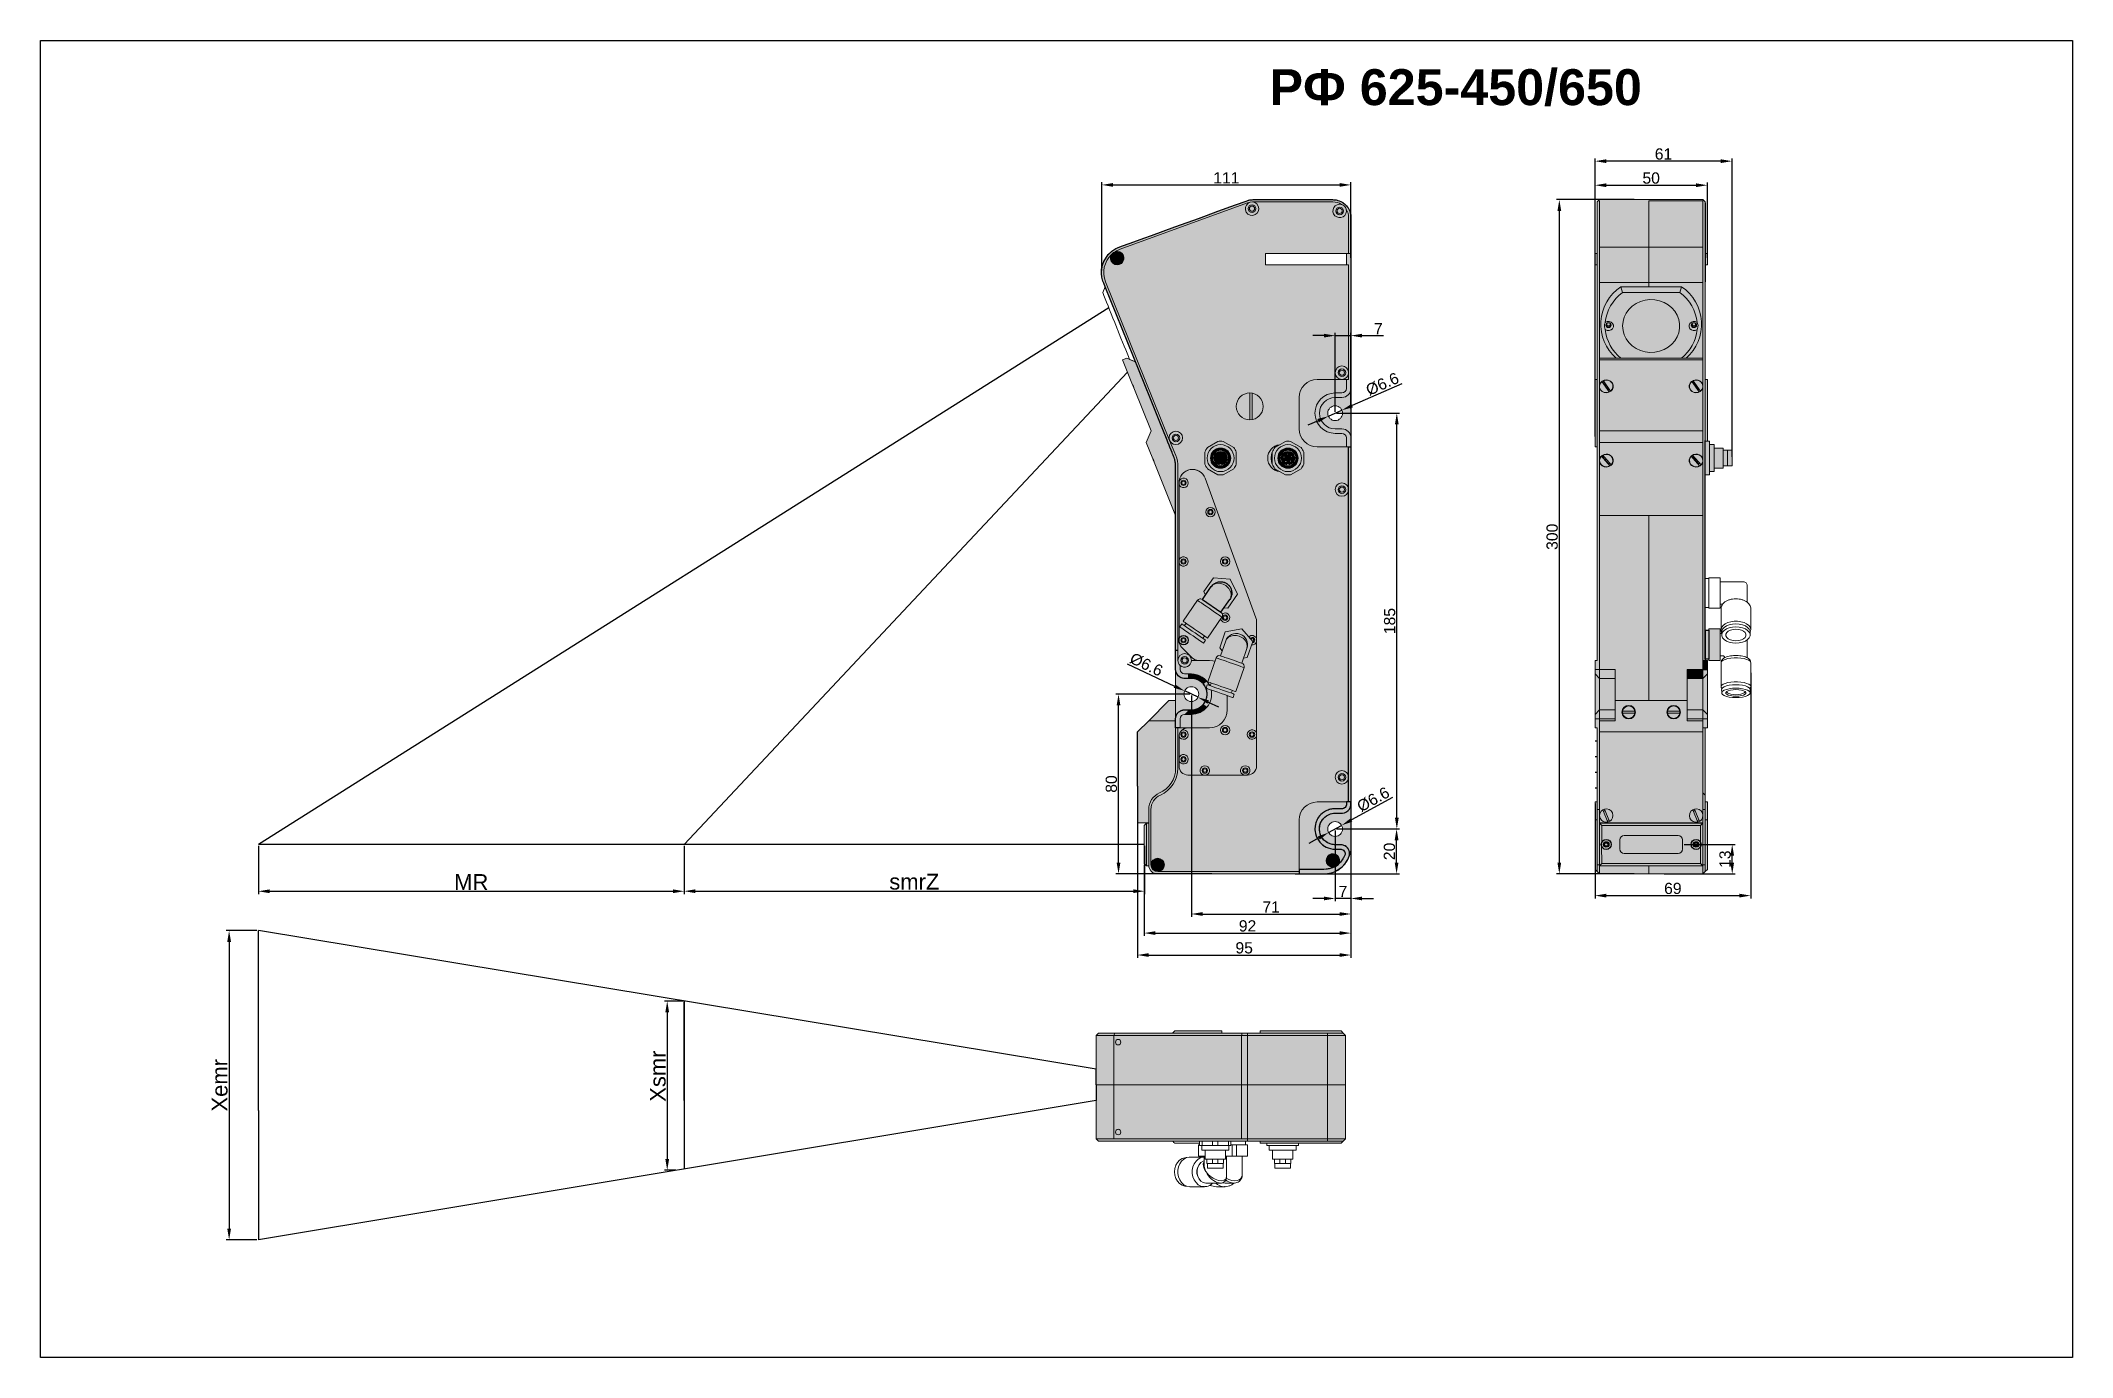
# Model space of a CAD drawing. Header units: millimetres. Extents: x 1690 to 10670, y 1931 to 4673.
# Drawn here: x 4808 to 5712, y 3011 to 3596 of the extents above; entities that cross this region are included whole.
import ezdxf

# ---------------------------------------------------------------- set-up
doc = ezdxf.new("R2010")
doc.units = ezdxf.units.MM
doc.styles.get("Standard").update_dxf_attribs({"font": 'arial.ttf'})
doc.dimstyles.new('ISO-25', dxfattribs={"dimtxt": 2.5, "dimasz": 2.5, "dimexe": 1.25, "dimexo": 0.625, "dimtad": 1, "dimdec": 0, "dimtxsty": 'Standard', "dimcen": 2.5, "dimadec": 0, "dimazin": 0, "dimtfac": 1, "dimtdec": 0, "dimtmove": 0, "dimatfit": 3, "dimfxl": 0, "dimarcsym": 0})

msp = doc.modelspace()

# ---------------------------------------------------------------- texts
at = {"color": 1, "insert": (5354.66, 3583.73), "char_height": 16, "width": 256.4869, "attachment_point": 1}
msp.add_mtext('{\\f@Arial Unicode MS|b1|i0|c204|p34;РФ 625-\\f@Arial Unicode MS|b1|i0|c0|p34;450\\f@Arial Unicode MS|b1|i0|c204|p34;/\\f@Arial Unicode MS|b1|i0|c0|p34;650}', dxfattribs=at)

# ---------------------------------------------------------------- blocks, each defined once
blk = doc.blocks.new('*D61')
at = {"color": 0, "lineweight": -2, "transparency": 16777216}
for p, q in [((5499.54, 3499.8), (5499.54, 3533.35)), ((5504.54, 3532.1), (5544.54, 3532.1)), ((5549.54, 3499.8), (5549.54, 3533.35))]:
    blk.add_line(p, q, dxfattribs=at)
at = {"color": 0, "transparency": 16777216}
for points in [[(5504.54, 3532.93), (5504.54, 3531.27), (5499.54, 3532.1)], [(5544.54, 3532.93), (5544.54, 3531.27), (5549.54, 3532.1)]]:
    blk.add_solid(points, dxfattribs=at)
at = {"layer": 'Defpoints', "color": 0, "transparency": 16777216}
for p in [(5549.54, 3532.1), (5499.54, 3499.18), (5549.54, 3499.18)]:
    blk.add_point(p, dxfattribs=at)
at = {"color": 0, "transparency": 16777216, "insert": (5524.54, 3535.28), "char_height": 5, "attachment_point": 5}
blk.add_mtext('50', dxfattribs=at)
blk = doc.blocks.new('*D62')
at = {"color": 0, "lineweight": -2, "transparency": 16777216}
for p, q in [((5280.02, 3495.75), (5280.02, 3533.49)), ((5285.02, 3532.24), (5385.87, 3532.24)), ((5390.87, 3499.87), (5390.87, 3533.49))]:
    blk.add_line(p, q, dxfattribs=at)
at = {"color": 0, "transparency": 16777216}
for points in [[(5285.02, 3533.08), (5285.02, 3531.41), (5280.02, 3532.24)], [(5385.87, 3533.08), (5385.87, 3531.41), (5390.87, 3532.24)]]:
    blk.add_solid(points, dxfattribs=at)
at = {"layer": 'Defpoints', "color": 0, "transparency": 16777216}
for p in [(5390.87, 3532.24), (5280.02, 3495.13), (5390.87, 3499.24)]:
    blk.add_point(p, dxfattribs=at)
at = {"color": 0, "transparency": 16777216, "insert": (5335.44, 3535.38), "char_height": 5, "attachment_point": 5}
blk.add_mtext('111', dxfattribs=at)
blk = doc.blocks.new('*D63')
at = {"color": 0, "lineweight": -2, "transparency": 16777216}
for p, q in [((5390.87, 3249.17), (5390.87, 3213.5)), ((5383.87, 3245.05), (5383.87, 3213.5)), ((5378.87, 3214.75), (5373.87, 3214.75)), ((5390.87, 3214.75), (5383.87, 3214.75)), ((5395.87, 3214.75), (5400.87, 3214.75))]:
    blk.add_line(p, q, dxfattribs=at)
at = {"color": 0, "transparency": 16777216}
for points in [[(5378.87, 3215.58), (5378.87, 3213.91), (5383.87, 3214.75)], [(5395.87, 3215.58), (5395.87, 3213.91), (5390.87, 3214.75)]]:
    blk.add_solid(points, dxfattribs=at)
at = {"layer": 'Defpoints', "color": 0, "transparency": 16777216}
for p in [(5390.87, 3249.8), (5383.87, 3245.68), (5383.87, 3214.75)]:
    blk.add_point(p, dxfattribs=at)
at = {"color": 0, "transparency": 16777216, "insert": (5387.37, 3217.87), "char_height": 5, "attachment_point": 5}
blk.add_mtext('7', dxfattribs=at)
blk = doc.blocks.new('*D64')
at = {"color": 0, "lineweight": -2, "transparency": 16777216}
for p, q in [((5384.49, 3245.68), (5412.46, 3245.68)), ((5411.21, 3230.68), (5411.21, 3240.68)), ((5366.03, 3225.68), (5412.46, 3225.68))]:
    blk.add_line(p, q, dxfattribs=at)
at = {"color": 0, "transparency": 16777216}
for points in [[(5410.38, 3240.68), (5412.05, 3240.68), (5411.21, 3245.68)], [(5410.38, 3230.68), (5412.05, 3230.68), (5411.21, 3225.68)]]:
    blk.add_solid(points, dxfattribs=at)
at = {"layer": 'Defpoints', "color": 0, "transparency": 16777216}
for p in [(5383.87, 3245.68), (5411.21, 3245.68), (5365.4, 3225.68)]:
    blk.add_point(p, dxfattribs=at)
at = {"color": 0, "transparency": 16777216, "insert": (5408.04, 3235.68), "char_height": 5, "attachment_point": 5, "rotation": 90}
blk.add_mtext('20', dxfattribs=at)
blk = doc.blocks.new('*D65')
at = {"color": 0, "lineweight": -2, "transparency": 16777216}
for p, q in [((5384.49, 3430.68), (5412.57, 3430.68)), ((5411.32, 3250.68), (5411.32, 3425.68)), ((5384.49, 3245.68), (5412.57, 3245.68))]:
    blk.add_line(p, q, dxfattribs=at)
at = {"color": 0, "transparency": 16777216}
for points in [[(5410.49, 3425.68), (5412.15, 3425.68), (5411.32, 3430.68)], [(5410.49, 3250.68), (5412.15, 3250.68), (5411.32, 3245.68)]]:
    blk.add_solid(points, dxfattribs=at)
at = {"layer": 'Defpoints', "color": 0, "transparency": 16777216}
for p in [(5383.87, 3430.68), (5411.32, 3430.68), (5383.87, 3245.68)]:
    blk.add_point(p, dxfattribs=at)
at = {"color": 0, "transparency": 16777216, "insert": (5408.14, 3338.18), "char_height": 5, "attachment_point": 5, "rotation": 90}
blk.add_mtext('185', dxfattribs=at)
blk = doc.blocks.new('*D66')
at = {"color": 0, "lineweight": -2, "transparency": 16777216}
for p, q in [((5378.87, 3465.18), (5373.87, 3465.18)), ((5383.87, 3431.3), (5383.87, 3466.43)), ((5383.87, 3465.18), (5390.87, 3465.18)), ((5390.87, 3432.72), (5390.87, 3466.43)), ((5395.87, 3465.18), (5405.36, 3465.18))]:
    blk.add_line(p, q, dxfattribs=at)
at = {"color": 0, "transparency": 16777216}
for points in [[(5378.87, 3466.01), (5378.87, 3464.35), (5383.87, 3465.18)], [(5395.87, 3466.01), (5395.87, 3464.35), (5390.87, 3465.18)]]:
    blk.add_solid(points, dxfattribs=at)
at = {"layer": 'Defpoints', "color": 0, "transparency": 16777216}
for p in [(5390.87, 3465.18), (5383.87, 3430.68), (5390.87, 3432.1)]:
    blk.add_point(p, dxfattribs=at)
at = {"color": 0, "transparency": 16777216, "insert": (5403.11, 3468.31), "char_height": 5, "attachment_point": 5}
blk.add_mtext('7', dxfattribs=at)
blk = doc.blocks.new('*D67')
at = {"color": 0, "lineweight": -2, "transparency": 16777216}
for p, q in [((5390.87, 3323.61), (5390.87, 3206.59)), ((5319.87, 3305.05), (5319.87, 3206.59)), ((5324.87, 3207.84), (5385.87, 3207.84))]:
    blk.add_line(p, q, dxfattribs=at)
at = {"color": 0, "transparency": 16777216}
for points in [[(5324.87, 3208.67), (5324.87, 3207.01), (5319.87, 3207.84)], [(5385.87, 3208.67), (5385.87, 3207.01), (5390.87, 3207.84)]]:
    blk.add_solid(points, dxfattribs=at)
at = {"layer": 'Defpoints', "color": 0, "transparency": 16777216}
for p in [(5390.87, 3324.24), (5319.87, 3305.68), (5390.87, 3207.84)]:
    blk.add_point(p, dxfattribs=at)
at = {"color": 0, "transparency": 16777216, "insert": (5355.37, 3210.97), "char_height": 5, "attachment_point": 5}
blk.add_mtext('71', dxfattribs=at)
blk = doc.blocks.new('*D68')
at = {"color": 0, "lineweight": -2, "transparency": 16777216}
for p, q in [((5319.24, 3305.68), (5286.19, 3305.68)), ((5287.44, 3230.68), (5287.44, 3300.68)), ((5328.98, 3225.68), (5286.19, 3225.68))]:
    blk.add_line(p, q, dxfattribs=at)
at = {"color": 0, "transparency": 16777216}
for points in [[(5286.61, 3300.68), (5288.27, 3300.68), (5287.44, 3305.68)], [(5286.61, 3230.68), (5288.27, 3230.68), (5287.44, 3225.68)]]:
    blk.add_solid(points, dxfattribs=at)
at = {"layer": 'Defpoints', "color": 0, "transparency": 16777216}
for p in [(5287.44, 3305.68), (5319.87, 3305.68), (5329.6, 3225.68)]:
    blk.add_point(p, dxfattribs=at)
at = {"color": 0, "transparency": 16777216, "insert": (5284.26, 3265.68), "char_height": 5, "attachment_point": 5, "rotation": 90}
blk.add_mtext('80', dxfattribs=at)
blk = doc.blocks.new('*D69')
at = {"color": 0, "lineweight": -2, "transparency": 16777216}
for p, q in [((5413.49, 3443.78), (5391.46, 3434.04)), ((5380.85, 3429.34), (5386.89, 3432.01)), ((5376.28, 3427.32), (5371.71, 3425.3))]:
    blk.add_line(p, q, dxfattribs=at)
at = {"color": 0, "transparency": 16777216}
for points in [[(5375.94, 3428.08), (5376.62, 3426.56), (5380.85, 3429.34)], [(5391.12, 3434.8), (5391.8, 3433.27), (5386.89, 3432.01)]]:
    blk.add_solid(points, dxfattribs=at)
at = {"layer": 'Defpoints', "color": 0, "transparency": 16777216}
for p in [(5380.85, 3429.34), (5386.89, 3432.01)]:
    blk.add_point(p, dxfattribs=at)
at = {"color": 0, "transparency": 16777216, "insert": (5404.92, 3443.62), "char_height": 5, "attachment_point": 5, "rotation": 23.86294}
blk.add_mtext('%%c6.6', dxfattribs=at)
blk = doc.blocks.new('*D70')
at = {"color": 0, "lineweight": -2, "transparency": 16777216}
for p, q in [((5409.35, 3259.71), (5391.14, 3249.68)), ((5380.98, 3244.09), (5386.76, 3247.27)), ((5376.6, 3241.68), (5372.22, 3239.26))]:
    blk.add_line(p, q, dxfattribs=at)
at = {"color": 0, "transparency": 16777216}
for points in [[(5390.74, 3250.41), (5391.54, 3248.95), (5386.76, 3247.27)], [(5376.2, 3242.41), (5377, 3240.95), (5380.98, 3244.09)]]:
    blk.add_solid(points, dxfattribs=at)
at = {"layer": 'Defpoints', "color": 0, "transparency": 16777216}
for p in [(5386.76, 3247.27), (5380.98, 3244.09)]:
    blk.add_point(p, dxfattribs=at)
at = {"color": 0, "transparency": 16777216, "insert": (5400.84, 3258.81), "char_height": 5, "attachment_point": 5, "rotation": 28.83394}
blk.add_mtext('%%c6.6', dxfattribs=at)
blk = doc.blocks.new('*D71')
at = {"color": 0, "lineweight": -2, "transparency": 16777216}
for p, q in [((5295.87, 3264.73), (5295.87, 3188.33)), ((5390.87, 3240.74), (5390.87, 3188.33)), ((5300.87, 3189.58), (5385.87, 3189.58))]:
    blk.add_line(p, q, dxfattribs=at)
at = {"color": 0, "transparency": 16777216}
for points in [[(5300.87, 3190.41), (5300.87, 3188.75), (5295.87, 3189.58)], [(5385.87, 3190.41), (5385.87, 3188.75), (5390.87, 3189.58)]]:
    blk.add_solid(points, dxfattribs=at)
at = {"layer": 'Defpoints', "color": 0, "transparency": 16777216}
for p in [(5295.87, 3265.36), (5390.87, 3241.37), (5390.87, 3189.58)]:
    blk.add_point(p, dxfattribs=at)
at = {"color": 0, "transparency": 16777216, "insert": (5343.37, 3192.76), "char_height": 5, "attachment_point": 5}
blk.add_mtext('95', dxfattribs=at)
blk = doc.blocks.new('*D72')
at = {"color": 0, "lineweight": -2, "transparency": 16777216}
for p, q in [((5390.87, 3239.07), (5390.87, 3198.09)), ((5298.87, 3229.65), (5298.87, 3198.09)), ((5303.87, 3199.34), (5385.87, 3199.34))]:
    blk.add_line(p, q, dxfattribs=at)
at = {"color": 0, "transparency": 16777216}
for points in [[(5303.87, 3200.18), (5303.87, 3198.51), (5298.87, 3199.34)], [(5385.87, 3200.18), (5385.87, 3198.51), (5390.87, 3199.34)]]:
    blk.add_solid(points, dxfattribs=at)
at = {"layer": 'Defpoints', "color": 0, "transparency": 16777216}
for p in [(5390.87, 3239.69), (5298.87, 3230.28), (5390.87, 3199.34)]:
    blk.add_point(p, dxfattribs=at)
at = {"color": 0, "transparency": 16777216, "insert": (5344.87, 3202.52), "char_height": 5, "attachment_point": 5}
blk.add_mtext('92', dxfattribs=at)
blk = doc.blocks.new('*D75')
at = {"color": 0, "lineweight": -2, "transparency": 16777216}
for p, q in [((5568.84, 3315.14), (5568.84, 3214.77)), ((5499.54, 3257.05), (5499.54, 3214.77)), ((5504.54, 3216.02), (5563.84, 3216.02))]:
    blk.add_line(p, q, dxfattribs=at)
at = {"color": 0, "transparency": 16777216}
for points in [[(5504.54, 3216.86), (5504.54, 3215.19), (5499.54, 3216.02)], [(5563.84, 3216.86), (5563.84, 3215.19), (5568.84, 3216.02)]]:
    blk.add_solid(points, dxfattribs=at)
at = {"layer": 'Defpoints', "color": 0, "transparency": 16777216}
for p in [(5568.84, 3315.77), (5499.54, 3257.68), (5568.84, 3216.02)]:
    blk.add_point(p, dxfattribs=at)
at = {"color": 0, "transparency": 16777216, "insert": (5534.19, 3219.2), "char_height": 5, "attachment_point": 5}
blk.add_mtext('69', dxfattribs=at)
blk = doc.blocks.new('*D76')
at = {"color": 0, "lineweight": -2, "transparency": 16777216}
for p, q in [((5499.54, 3420.3), (5499.54, 3544.06)), ((5555.54, 3542.81), (5504.54, 3542.81)), ((5560.54, 3411.3), (5560.54, 3544.06))]:
    blk.add_line(p, q, dxfattribs=at)
at = {"color": 0, "transparency": 16777216}
for points in [[(5504.54, 3543.64), (5504.54, 3541.97), (5499.54, 3542.81)], [(5555.54, 3543.64), (5555.54, 3541.97), (5560.54, 3542.81)]]:
    blk.add_solid(points, dxfattribs=at)
at = {"layer": 'Defpoints', "color": 0, "transparency": 16777216}
for p in [(5499.54, 3542.81), (5499.54, 3419.68), (5560.54, 3410.68)]:
    blk.add_point(p, dxfattribs=at)
at = {"color": 0, "transparency": 16777216, "insert": (5530.04, 3545.98), "char_height": 5, "attachment_point": 5}
blk.add_mtext('61', dxfattribs=at)
blk = doc.blocks.new('*D79')
at = {"color": 0, "lineweight": -2, "transparency": 16777216}
for p, q in [((5291.29, 3319.19), (5312.36, 3309.22)), ((5322.85, 3304.27), (5316.89, 3307.09)), ((5327.37, 3302.13), (5331.89, 3299.99))]:
    blk.add_line(p, q, dxfattribs=at)
at = {"color": 0, "transparency": 16777216}
for points in [[(5312.72, 3309.98), (5312.01, 3308.47), (5316.89, 3307.09)], [(5327.73, 3302.88), (5327.02, 3301.38), (5322.85, 3304.27)]]:
    blk.add_solid(points, dxfattribs=at)
at = {"layer": 'Defpoints', "color": 0, "transparency": 16777216}
for p in [(5316.89, 3307.09), (5322.85, 3304.27)]:
    blk.add_point(p, dxfattribs=at)
at = {"color": 0, "transparency": 16777216, "insert": (5299.84, 3318.81), "char_height": 5, "attachment_point": 5, "rotation": 334.70118}
blk.add_mtext('%%c6.6', dxfattribs=at)
blk = doc.blocks.new('*D165')
at = {"color": 0, "lineweight": -2, "transparency": 16777216}
for p, q in [((4904.56, 3238.15), (4904.56, 3216.71)), ((5094.11, 3238.15), (5094.11, 3216.71)), ((4909.56, 3217.96), (5089.11, 3217.96))]:
    blk.add_line(p, q, dxfattribs=at)
at = {"color": 0, "transparency": 16777216}
for points in [[(4909.56, 3218.79), (4909.56, 3217.12), (4904.56, 3217.96)], [(5089.11, 3218.79), (5089.11, 3217.12), (5094.11, 3217.96)]]:
    blk.add_solid(points, dxfattribs=at)
at = {"layer": 'Defpoints', "color": 0, "transparency": 16777216}
for p in [(4904.56, 3238.78), (5094.11, 3238.78), (5094.11, 3217.96)]:
    blk.add_point(p, dxfattribs=at)
at = {"color": 0, "transparency": 16777216, "insert": (4999.33, 3222.08), "char_height": 7, "attachment_point": 5}
blk.add_mtext('MR', dxfattribs=at)
blk = doc.blocks.new('*D166')
at = {"color": 0, "lineweight": -2, "transparency": 16777216}
for p, q in [((5093.48, 3169.12), (5085.31, 3169.12)), ((5086.56, 3164.12), (5086.56, 3098.82)), ((5090.4, 3093.82), (5085.31, 3093.82))]:
    blk.add_line(p, q, dxfattribs=at)
at = {"color": 0, "transparency": 16777216}
for points in [[(5085.73, 3164.12), (5087.4, 3164.12), (5086.56, 3169.12)], [(5085.73, 3098.82), (5087.4, 3098.82), (5086.56, 3093.82)]]:
    blk.add_solid(points, dxfattribs=at)
at = {"layer": 'Defpoints', "color": 0, "transparency": 16777216}
for p in [(5094.11, 3169.12), (5086.56, 3093.82), (5091.03, 3093.82)]:
    blk.add_point(p, dxfattribs=at)
at = {"color": 0, "transparency": 16777216, "insert": (5082.38, 3135.7), "char_height": 7, "attachment_point": 5, "rotation": 90}
blk.add_mtext('Xsmr', dxfattribs=at)
blk = doc.blocks.new('*D167')
at = {"color": 0, "lineweight": -2, "transparency": 16777216}
for p, q in [((4903.93, 3200.44), (4890.31, 3200.44)), ((4891.56, 3195.44), (4891.56, 3067.82)), ((4903.93, 3062.82), (4890.31, 3062.82))]:
    blk.add_line(p, q, dxfattribs=at)
at = {"color": 0, "transparency": 16777216}
for points in [[(4890.73, 3195.44), (4892.4, 3195.44), (4891.56, 3200.44)], [(4890.73, 3067.82), (4892.4, 3067.82), (4891.56, 3062.82)]]:
    blk.add_solid(points, dxfattribs=at)
at = {"layer": 'Defpoints', "color": 0, "transparency": 16777216}
for p in [(4904.56, 3200.44), (4891.56, 3062.82), (4904.56, 3062.82)]:
    blk.add_point(p, dxfattribs=at)
at = {"color": 0, "transparency": 16777216, "insert": (4887.38, 3131.63), "char_height": 7, "attachment_point": 5, "rotation": 90}
blk.add_mtext('Xemr', dxfattribs=at)
blk = doc.blocks.new('*D168')
at = {"color": 0, "lineweight": -2, "transparency": 16777216}
for p, q in [((5517.01, 3525.68), (5482.4, 3525.68)), ((5483.65, 3520.68), (5483.65, 3230.68)), ((5517.01, 3225.68), (5482.4, 3225.68))]:
    blk.add_line(p, q, dxfattribs=at)
at = {"color": 0, "transparency": 16777216}
for points in [[(5482.82, 3520.68), (5484.48, 3520.68), (5483.65, 3525.68)], [(5482.82, 3230.68), (5484.48, 3230.68), (5483.65, 3225.68)]]:
    blk.add_solid(points, dxfattribs=at)
at = {"layer": 'Defpoints', "color": 0, "transparency": 16777216}
for p in [(5517.64, 3525.68), (5483.65, 3225.68), (5517.64, 3225.68)]:
    blk.add_point(p, dxfattribs=at)
at = {"color": 0, "transparency": 16777216, "insert": (5480.47, 3375.68), "char_height": 5, "attachment_point": 5, "rotation": 90}
blk.add_mtext('300', dxfattribs=at)
blk = doc.blocks.new('*D169')
at = {"color": 0, "lineweight": -2, "transparency": 16777216}
for p, q in [((5094.11, 3238.15), (5094.11, 3216.74)), ((5298.97, 3238.15), (5298.97, 3216.74)), ((5099.11, 3217.99), (5293.97, 3217.99))]:
    blk.add_line(p, q, dxfattribs=at)
at = {"color": 0, "transparency": 16777216}
for points in [[(5099.11, 3218.82), (5099.11, 3217.16), (5094.11, 3217.99)], [(5293.97, 3218.82), (5293.97, 3217.16), (5298.97, 3217.99)]]:
    blk.add_solid(points, dxfattribs=at)
at = {"layer": 'Defpoints', "color": 0, "transparency": 16777216}
for p in [(5094.11, 3238.78), (5298.97, 3238.78), (5298.97, 3217.99)]:
    blk.add_point(p, dxfattribs=at)
at = {"color": 0, "transparency": 16777216, "insert": (5196.54, 3222.17), "char_height": 7, "attachment_point": 5}
blk.add_mtext('smrZ', dxfattribs=at)
blk = doc.blocks.new('*D195')
at = {"color": 0, "lineweight": -2, "transparency": 16777216}
for p, q in [((5539.17, 3238.78), (5561.86, 3238.78)), ((5560.61, 3230.68), (5560.61, 3233.78)), ((5530.26, 3225.68), (5561.86, 3225.68))]:
    blk.add_line(p, q, dxfattribs=at)
at = {"color": 0, "transparency": 16777216}
for points in [[(5559.77, 3233.78), (5561.44, 3233.78), (5560.61, 3238.78)], [(5559.77, 3230.68), (5561.44, 3230.68), (5560.61, 3225.68)]]:
    blk.add_solid(points, dxfattribs=at)
at = {"layer": 'Defpoints', "color": 0, "transparency": 16777216}
for p in [(5538.54, 3238.78), (5560.61, 3238.78), (5529.64, 3225.68)]:
    blk.add_point(p, dxfattribs=at)
at = {"color": 0, "transparency": 16777216, "insert": (5557.43, 3232.23), "char_height": 5, "attachment_point": 5, "rotation": 90}
blk.add_mtext('13', dxfattribs=at)

# ---------------------------------------------------------------- dimensions: what is measured, and where the dimension line sits
for base, p1, p2, picture, middle in [((5499.54, 3542.81), (5560.54, 3410.68), (5499.54, 3419.68), '*D76', (5530.04, 3542.81)), ((5390.87, 3532.24), (5280.02, 3495.13), (5390.87, 3499.24), '*D62', (5335.44, 3532.24)), ((5549.54, 3532.1), (5499.54, 3499.18), (5549.54, 3499.18), '*D61', (5524.54, 3532.1)), ((5390.87, 3465.18), (5383.87, 3430.68), (5390.87, 3432.1), '*D66', (5403.11, 3465.18)), ((5390.87, 3189.58), (5295.87, 3265.36), (5390.87, 3241.37), '*D71', (5343.37, 3189.58)), ((5390.87, 3199.34), (5298.87, 3230.28), (5390.87, 3239.69), '*D72', (5344.87, 3199.34))]:
    dim = msp.add_linear_dim(base=base, p1=p1, p2=p2, dimstyle='ISO-25', override={"dimtxt": 5, "dimasz": 5})
    dim.commit()
    dim.dimension.update_dxf_attribs({"geometry": picture, "text_midpoint": middle, "dimtype": 160})
dim = msp.add_linear_dim(base=(5483.65, 3225.68), p1=(5517.64, 3525.68), p2=(5517.64, 3225.68), angle=90, dimstyle='ISO-25', override={"dimtxt": 5, "dimasz": 5})
dim.commit()
dim.dimension.update_dxf_attribs({"geometry": '*D168', "text_midpoint": (5480.47, 3375.68)})
for p1, p2, picture, middle in [((5380.85, 3429.34), (5386.89, 3432.01), '*D69', (5406.27, 3440.59)), ((5322.85, 3304.27), (5316.89, 3307.09), '*D79', (5298.43, 3315.81))]:
    dim = msp.add_diameter_dim_2p(p1=p1, p2=p2, text='%%c6.6', dimstyle='ISO-25', override={"dimtxt": 5, "dimasz": 5})
    dim.commit()
    dim.dimension.update_dxf_attribs({"geometry": picture, "text_midpoint": middle, "dimtype": 163})
for base, p1, p2, picture, middle in [((5411.32, 3430.68), (5383.87, 3245.68), (5383.87, 3430.68), '*D65', (5411.32, 3338.18)), ((5287.44, 3305.68), (5329.6, 3225.68), (5319.87, 3305.68), '*D68', (5287.44, 3265.68)), ((5411.21, 3245.68), (5365.4, 3225.68), (5383.87, 3245.68), '*D64', (5411.21, 3235.68))]:
    dim = msp.add_linear_dim(base=base, p1=p1, p2=p2, angle=90, dimstyle='ISO-25', override={"dimtxt": 5, "dimasz": 5})
    dim.commit()
    dim.dimension.update_dxf_attribs({"geometry": picture, "text_midpoint": middle, "dimtype": 160})
for base, p1, p2, picture, middle in [((5390.87, 3207.84), (5319.87, 3305.68), (5390.87, 3324.24), '*D67', (5355.37, 3210.97)), ((5383.87, 3214.75), (5390.87, 3249.8), (5383.87, 3245.68), '*D63', (5387.37, 3217.87))]:
    dim = msp.add_linear_dim(base=base, p1=p1, p2=p2, dimstyle='ISO-25', override={"dimtxt": 5, "dimasz": 5})
    dim.commit()
    dim.dimension.update_dxf_attribs({"geometry": picture, "text_midpoint": middle})
at = {"color": 7}
dim = msp.add_linear_dim(base=(5568.84, 3216.02), p1=(5499.54, 3257.68), p2=(5568.84, 3315.77), dimstyle='ISO-25', override={"dimtxt": 5, "dimasz": 5}, dxfattribs=at)
dim.commit()
dim.dimension.update_dxf_attribs({"geometry": '*D75', "text_midpoint": (5534.19, 3219.2)})
dim = msp.add_diameter_dim_2p(p1=(5380.98, 3244.09), p2=(5386.76, 3247.27), text='%%c6.6', dimstyle='ISO-25', override={"dimtxt": 5, "dimasz": 5})
dim.commit()
dim.dimension.update_dxf_attribs({"geometry": '*D70', "text_midpoint": (5400.84, 3258.81)})
at = {"color": 1}
for base, p1, p2, text, picture, middle in [((5094.11, 3217.96), (4904.56, 3238.78), (5094.11, 3238.78), 'MR', '*D165', (4999.33, 3222.08)), ((5298.97, 3217.99), (5094.11, 3238.78), (5298.97, 3238.78), 'smrZ', '*D169', (5196.54, 3222.17))]:
    dim = msp.add_linear_dim(base=base, p1=p1, p2=p2, text=text, dimstyle='ISO-25', override={"dimtxt": 7, "dimasz": 5}, dxfattribs=at)
    dim.commit()
    dim.dimension.update_dxf_attribs({"geometry": picture, "text_midpoint": middle})
at = {"color": 7}
dim = msp.add_linear_dim(base=(5560.61, 3238.78), p1=(5529.64, 3225.68), p2=(5538.54, 3238.78), angle=90, dimstyle='ISO-25', override={"dimtxt": 5, "dimasz": 5}, dxfattribs=at)
dim.commit()
dim.dimension.update_dxf_attribs({"geometry": '*D195', "text_midpoint": (5560.61, 3232.23), "dimtype": 160})
at = {"color": 1}
for base, p1, p2, text, picture, middle in [((4891.56, 3062.82), (4904.56, 3200.44), (4904.56, 3062.82), 'Xemr', '*D167', (4891.56, 3131.63)), ((5086.56, 3093.82), (5094.11, 3169.12), (5091.03, 3093.82), 'Xsmr', '*D166', (5086.56, 3135.7))]:
    dim = msp.add_linear_dim(base=base, p1=p1, p2=p2, angle=270, text=text, dimstyle='ISO-25', override={"dimtxt": 7, "dimasz": 5}, dxfattribs=at)
    dim.commit()
    dim.dimension.update_dxf_attribs({"geometry": picture, "text_midpoint": middle, "dimtype": 160})

# ---------------------------------------------------------------- hatches: boundary and pattern name
h = msp.add_hatch(color=254)
h.dxf.hatch_style = 1
h.paths.add_polyline_path([(5339.87, 3433.68, 1), (5351.87, 3433.68, 1)], flags=16)
h.paths.add_polyline_path([(5389.87, 3448.68), (5389.87, 3496.68), (5388.87, 3496.68), (5352.87, 3496.68), (5352.87, 3501.68), (5388.87, 3501.68), (5389.87, 3501.68), (5389.87, 3517.68, 0.142984), (5388.77, 3521.44, -3.705679), (5386.63, 3523.58, 0.142984), (5382.87, 3524.68), (5347.28, 3524.68, 0.008862), (5347.03, 3524.67), (5347.03, 3524.67, -12.755479), (5346.1, 3524.58, 0.045014), (5344.89, 3524.26), (5288.1, 3503.59, 0.053858), (5285.98, 3502.54, -5.505529), (5284.31, 3501.25, 0.308782), (5281.67, 3489.13), (5310.19, 3418.55), (5310.19, 3418.55, -0.096655), (5309.97, 3419.68, -1), (5315.97, 3419.68, -0.823727), (5310.19, 3418.55), (5312.92, 3411.78, -0.096118), (5313.87, 3406.92), (5313.87, 3320.68, -0.668178), (5318.99, 3322.8), (5315.54, 3326.51, -0.176817), (5314.38, 3328.99, 6.180151), (5314.37, 3330.32), (5314.37, 3399.68), (5314.37, 3399.68, -0.838739), (5326.01, 3401.73), (5348.63, 3339.58, -0.087489), (5348.87, 3338.21), (5348.87, 3273.68, -0.414106), (5344.87, 3269.68), (5318.37, 3269.68, -0.414321), (5314.37, 3273.68), (5314.37, 3286.68, -0.020072), (5314.38, 3287, 2.38844), (5315.72, 3289.68, -0.182946), (5318.37, 3290.68), (5314.87, 3290.68), (5313.87, 3290.68), (5313.87, 3272.69, -0.298401), (5306.07, 3260.76, 0.298447), (5301.87, 3254.34), (5301.87, 3229.67, -2.415787), (5304.87, 3226.68), (5367.87, 3226.68), (5367.87, 3227.68), (5367.87, 3249.68, -0.414291), (5375.87, 3257.68), (5375.87, 3257.68), (5388.87, 3257.68), (5389.87, 3257.68), (5389.87, 3268.68, -1), (5383.87, 3268.68, -1), (5389.87, 3268.68), (5389.87, 3396.68, -1), (5383.87, 3396.68, -1), (5389.87, 3396.68), (5389.87, 3415.68), (5388.87, 3415.68), (5375.88, 3415.68, -0.414481), (5367.87, 3423.68), (5367.87, 3437.68, -0.414291), (5375.87, 3445.68), (5375.87, 3445.68), (5386.87, 3445.68, -2.417844)])
h.paths.add_polyline_path([(5383.86, 3439.68), (5386.87, 3439.68, 0.414214), (5388.87, 3441.68), (5388.87, 3445.68), (5375.87, 3445.68, 0.414291), (5367.87, 3437.68), (5367.87, 3423.68, 0.414481), (5375.88, 3415.68), (5388.87, 3415.68), (5388.87, 3419.68, 0.414214), (5386.87, 3421.68), (5383.88, 3421.68, -0.999849)], flags=17)
h.paths.add_polyline_path([(5386.88, 3437.68), (5383.87, 3437.68, 1.000702), (5383.88, 3423.68), (5386.87, 3423.68, -0.414214), (5390.87, 3419.68), (5390.87, 3441.68, -0.41373)], flags=17)
h.paths.add_polyline_path([(5380.57, 3430.68, -1), (5387.17, 3430.68, -1)], flags=16)
h.paths.add_polyline_path([(5386.87, 3423.68), (5383.88, 3423.68, -1.0007), (5383.87, 3437.68), (5386.88, 3437.68, 0.413729), (5390.87, 3441.68), (5390.87, 3501.68), (5389.87, 3501.68), (5388.87, 3501.68), (5388.87, 3496.68), (5389.87, 3496.68), (5389.87, 3448.68), (5389.87, 3445.68), (5388.87, 3445.68), (5388.87, 3441.68, -0.414214), (5386.87, 3439.68), (5383.86, 3439.68, 0.999848), (5383.88, 3421.68), (5386.87, 3421.68, -0.414214), (5388.87, 3419.68), (5388.87, 3415.68), (5389.87, 3415.68), (5390.87, 3415.68), (5390.87, 3419.68, 0.414214)])
h.paths.add_polyline_path([(5386.87, 3445.68, 0.413592), (5389.87, 3448.68, 2.417844)], flags=17)
h.paths.add_polyline_path([(5388.57, 3448.68, -1), (5385.17, 3448.68, -1)], flags=0)
h.paths.add_polyline_path([(5388.02, 3448.68, -1), (5385.72, 3448.68, -1)], flags=0)
h.paths.add_polyline_path([(5389.87, 3448.68, -0.413592), (5386.87, 3445.68), (5388.87, 3445.68), (5389.87, 3445.68)], flags=17)
h.paths.add_polyline_path([(5385.17, 3448.68, 1), (5388.57, 3448.68, 1)], flags=16)
h.paths.add_polyline_path([(5385.72, 3448.68, 1), (5388.02, 3448.68, 1)], flags=0)
h.paths.add_polyline_path([(5294.99, 3453.49), (5291.09, 3455.15), (5289.23, 3454.4), (5293.7, 3443.35), (5293.75, 3443.22), (5294.15, 3442.23), (5294.28, 3441.9), (5301.97, 3422.88), (5299.76, 3417.67), (5302.72, 3410.33), (5303.06, 3409.49), (5303.31, 3408.88), (5312.87, 3385.22), (5312.87, 3406.91, 0.096462), (5311.99, 3411.41)], flags=17)
h.paths.add_polyline_path([(5309.97, 3419.68, 0.096655), (5310.19, 3418.55, 0.823727), (5315.97, 3419.68, 1)], flags=17)
h.paths.add_polyline_path([(5314.67, 3419.68, -1), (5311.27, 3419.68, -1)], flags=0)
h.paths.add_polyline_path([(5314.12, 3419.68, -1), (5311.82, 3419.68, -1)], flags=0)
h.paths.add_polyline_path([(5326.01, 3401.73, 0.784506), (5314.42, 3400.46), (5314.42, 3400.46, -5.725141), (5314.37, 3399.04), (5314.37, 3365.32, -6.403189), (5314.37, 3364.04), (5314.37, 3330.32, -6.180151), (5314.38, 3328.99, 0.176822), (5315.54, 3326.51), (5320.2, 3321.85, 0.1986), (5323.03, 3320.68), (5327.87, 3320.68), (5329.43, 3320.52), (5330.32, 3320.29), (5330.85, 3321.81), (5330.85, 3321.81, -0.414022), (5332.75, 3322.74), (5332.85, 3322.7), (5333.63, 3324.95), (5332.5, 3326.26), (5334.96, 3333.35), (5342.33, 3334.77), (5345.42, 3331.2, -0.553796), (5348.87, 3330.32), (5348.87, 3338.21, 0.087489), (5348.63, 3339.58)], flags=17)
h.paths.add_polyline_path([(5326.01, 3401.73), (5348.63, 3339.58), (5348.63, 3339.58), (5326.01, 3401.73, 0.784506), (5314.42, 3400.46), (5314.42, 3400.46, -5.725141), (5314.37, 3399.04), (5314.37, 3399.68), (5314.37, 3399.68, -0.838739)], flags=16)
h.paths.add_polyline_path([(5314.37, 3365.32), (5314.37, 3364.04, 6.403189)], flags=16)
h.paths.add_polyline_path([(5317.57, 3364.68, -1), (5315.17, 3364.68, -1)], flags=0)
h.paths.add_polyline_path([(5317.17, 3364.68, -1), (5315.57, 3364.68, -1)], flags=0)
h.paths.add_polyline_path([(5311.27, 3419.68, 1), (5314.67, 3419.68, 1)], flags=16)
h.paths.add_polyline_path([(5311.82, 3419.68, 1), (5314.12, 3419.68, 1)], flags=0)
h.paths.add_polyline_path([(5348.87, 3329.04, -0.346303), (5346.72, 3327.58), (5344.78, 3322), (5343.08, 3321.67), (5342.3, 3319.43), (5342.39, 3319.39, -0.414211), (5343.32, 3317.48), (5343.32, 3317.48), (5339.61, 3306.81), (5339.44, 3306.87), (5338.95, 3307.04), (5338.1, 3307.33), (5337.67, 3306.11), (5338.26, 3305.9), (5338.77, 3305.72), (5338.95, 3305.66), (5338.42, 3304.15), (5338.25, 3304.21), (5337.74, 3304.39), (5336.91, 3304.67), (5335.87, 3305.04), (5335.87, 3298.68, -0.414014), (5327.87, 3290.68), (5318.37, 3290.68, 0.182946), (5315.72, 3289.68, -2.38844), (5314.38, 3287, 0.020072), (5314.37, 3286.68), (5314.37, 3277.32, -6.403124), (5314.37, 3276.04), (5314.37, 3273.68, 0.414321), (5318.37, 3269.68), (5325.23, 3269.68, -6.403115), (5326.51, 3269.68), (5343.23, 3269.68, -6.403115), (5344.51, 3269.68), (5344.87, 3269.68, 0.414106), (5348.87, 3273.68), (5348.87, 3287.04, -6.403124), (5348.87, 3288.32)], flags=17)
h.paths.add_polyline_path([(5343.32, 3317.48), (5343.15, 3317.54), (5342.65, 3317.71), (5341.86, 3317.99), (5340.8, 3318.36), (5339.55, 3318.79), (5338.16, 3319.27), (5336.72, 3319.77), (5335.29, 3320.27), (5333.96, 3320.73), (5332.8, 3321.13), (5331.87, 3321.46), (5331.22, 3321.68), (5330.89, 3321.8), (5330.85, 3321.81), (5330.32, 3320.29), (5327.14, 3311.14), (5327.52, 3311.01), (5328.17, 3310.78), (5329.1, 3310.46), (5330.26, 3310.06), (5331.59, 3309.59), (5333.01, 3309.1), (5334.46, 3308.6), (5335.84, 3308.12), (5337.1, 3307.68), (5338.15, 3307.31), (5338.95, 3307.04), (5339.44, 3306.87), (5339.61, 3306.81)], flags=16)
edge = h.paths.add_edge_path(flags=16)
edge.add_ellipse((5339.87, 3327.68), major_axis=(4.72, -1.64), ratio=0.8, start_angle=0, end_angle=180, ccw=False)
edge.add_line((5335.15, 3329.32), (5332.85, 3322.7))
edge.add_line((5332.85, 3322.7), (5333.15, 3322.6))
edge.add_line((5333.15, 3322.6), (5333.84, 3322.36))
edge.add_line((5333.84, 3322.36), (5334.79, 3322.03))
edge.add_line((5334.79, 3322.03), (5335.96, 3321.63))
edge.add_line((5335.96, 3321.63), (5337.24, 3321.18))
edge.add_line((5337.24, 3321.18), (5338.55, 3320.72))
edge.add_line((5338.55, 3320.72), (5339.79, 3320.3))
edge.add_line((5339.79, 3320.3), (5340.86, 3319.92))
edge.add_line((5340.86, 3319.92), (5341.69, 3319.64))
edge.add_line((5341.69, 3319.64), (5342.3, 3319.43))
edge.add_line((5342.3, 3319.43), (5343.08, 3321.67))
edge.add_line((5343.08, 3321.67), (5344.59, 3326.04))
edge = h.paths.add_edge_path(flags=17)
edge.add_ellipse((5339.87, 3327.68), major_axis=(4.72, -1.64), ratio=0.8, start_angle=0, end_angle=180, ccw=False)
edge.add_line((5335.15, 3329.32), (5332.85, 3322.7))
edge.add_line((5332.85, 3322.7), (5333.15, 3322.6))
edge.add_line((5333.15, 3322.6), (5333.84, 3322.36))
edge.add_line((5333.84, 3322.36), (5334.79, 3322.03))
edge.add_line((5334.79, 3322.03), (5335.96, 3321.63))
edge.add_line((5335.96, 3321.63), (5337.24, 3321.18))
edge.add_line((5337.24, 3321.18), (5338.55, 3320.72))
edge.add_line((5338.55, 3320.72), (5339.79, 3320.3))
edge.add_line((5339.79, 3320.3), (5340.86, 3319.92))
edge.add_line((5340.86, 3319.92), (5341.69, 3319.64))
edge.add_line((5341.69, 3319.64), (5342.21, 3319.45))
edge.add_line((5342.21, 3319.45), (5342.3, 3319.43))
edge.add_line((5342.3, 3319.43), (5344.59, 3326.04))
h.paths.add_polyline_path([(5342.21, 3319.45), (5341.69, 3319.64), (5340.86, 3319.92), (5339.79, 3320.3), (5338.55, 3320.72), (5337.24, 3321.18), (5335.96, 3321.63), (5334.79, 3322.03), (5333.84, 3322.36), (5333.15, 3322.6), (5332.85, 3322.7), (5332.75, 3322.74, 0.414022), (5330.85, 3321.81), (5330.89, 3321.8), (5331.22, 3321.68), (5331.87, 3321.46), (5332.8, 3321.13), (5333.96, 3320.73), (5335.29, 3320.27), (5336.72, 3319.77), (5338.16, 3319.27), (5339.55, 3318.79), (5340.8, 3318.36), (5341.86, 3317.99), (5342.65, 3317.71), (5343.15, 3317.54), (5343.32, 3317.48, 0.414211), (5342.39, 3319.39), (5342.3, 3319.43)], flags=16)
h.paths.add_polyline_path([(5342.33, 3334.77), (5334.96, 3333.35), (5332.5, 3326.26), (5333.63, 3324.95), (5335.15, 3329.32), (5335.15, 3329.32, -1), (5344.59, 3326.04), (5343.08, 3321.67), (5344.78, 3322), (5346.72, 3327.58), (5347.24, 3329.09)], flags=16)
h.paths.add_polyline_path([(5344.59, 3326.04), (5343.08, 3321.67), (5342.3, 3319.43), (5342.39, 3319.39), (5342.39, 3319.39), (5342.3, 3319.43), (5342.21, 3319.45), (5341.69, 3319.64), (5340.86, 3319.92), (5339.79, 3320.3), (5338.55, 3320.72), (5337.24, 3321.18), (5335.96, 3321.63), (5334.79, 3322.03), (5333.84, 3322.36), (5333.15, 3322.6), (5332.85, 3322.7), (5335.15, 3329.32), (5335.15, 3329.32, -1)], flags=17)
h.paths.add_polyline_path([(5343.08, 3321.67), (5344.59, 3326.04, 1), (5335.15, 3329.32), (5332.85, 3322.7), (5333.15, 3322.6), (5333.84, 3322.36), (5334.79, 3322.03), (5335.96, 3321.63), (5337.24, 3321.18), (5338.55, 3320.72), (5339.79, 3320.3), (5340.86, 3319.92), (5341.69, 3319.64), (5342.21, 3319.45), (5342.3, 3319.43)], flags=0)
edge = h.paths.add_edge_path(flags=0)
edge.add_ellipse((5339.87, 3327.68), major_axis=(4.72, -1.64), ratio=0.8, start_angle=0, end_angle=180, ccw=False)
edge.add_arc((5339.87, 3327.68), 5, 340.85484, 520.85487)
h.paths.add_polyline_path([(5335.15, 3329.32), (5335.15, 3329.32), (5332.85, 3322.7), (5333.15, 3322.6), (5333.84, 3322.36), (5334.79, 3322.03), (5335.96, 3321.63), (5337.24, 3321.18), (5338.55, 3320.72), (5339.79, 3320.3), (5340.86, 3319.92), (5341.69, 3319.64), (5342.21, 3319.45), (5342.3, 3319.43), (5343.08, 3321.67), (5344.59, 3326.04, 1)], flags=16)
h.paths.add_polyline_path([(5348.87, 3330.32, 0.553796), (5345.42, 3331.2), (5346.01, 3330.52, -0.20242), (5346.87, 3330.88, -0.934443), (5347.03, 3328.49), (5346.72, 3327.58, 0.346303), (5348.87, 3329.04)], flags=16)
h.paths.add_polyline_path([(5327.52, 3311.01), (5328.17, 3310.78), (5329.1, 3310.46), (5330.26, 3310.06), (5331.59, 3309.59), (5333.01, 3309.1), (5334.46, 3308.6), (5335.84, 3308.12), (5337.1, 3307.68), (5338.1, 3307.33), (5337.67, 3306.11), (5338.26, 3305.9), (5338.77, 3305.72), (5338.95, 3305.66), (5338.42, 3304.15), (5338.25, 3304.21), (5337.74, 3304.39), (5336.91, 3304.67), (5335.87, 3305.04), (5335.87, 3298.68), (5335.87, 3298.68), (5335.87, 3305.04), (5335.83, 3305.05), (5334.55, 3305.5), (5333.15, 3305.98), (5331.7, 3306.48), (5330.3, 3306.97), (5329.02, 3307.42), (5327.93, 3307.79), (5327.11, 3308.08), (5326.6, 3308.26), (5326.43, 3308.32), (5326.95, 3309.83), (5327.12, 3309.77), (5327.64, 3309.59), (5328.04, 3309.45, 0.292558), (5319.87, 3314.68), (5316.87, 3314.68, -0.414634), (5314.87, 3316.68), (5314.87, 3316.68), (5314.87, 3318.44, -0.213422), (5313.87, 3320.68), (5313.87, 3320.68), (5313.87, 3320.68, -0.668178), (5318.99, 3322.8), (5315.54, 3326.51), (5320.2, 3321.85, 0.1986), (5323.03, 3320.68), (5327.87, 3320.68), (5329.43, 3320.52), (5330.32, 3320.29), (5327.14, 3311.14)], flags=17)
h = msp.add_hatch(color=254)
h.dxf.hatch_style = 1
h.paths.add_polyline_path([(5285.72, 3499.68, 1), (5288.02, 3499.68, 1)], flags=0)
h.paths.add_polyline_path([(5285.17, 3499.68, 1), (5288.57, 3499.68, 1)], flags=16)
h.paths.add_polyline_path([(5288.02, 3499.68, -1), (5285.72, 3499.68, -1)], flags=0)
edge = h.paths.add_edge_path()
edge.add_spline(control_points=[(5284.31, 3501.25), (5284.4, 3501.38), (5284.65, 3501.74), (5285.21, 3502.24), (5285.72, 3502.44), (5285.98, 3502.54)], knot_values=[0, 0, 0, 0, 0.233732, 0.617137, 1, 1, 1, 1], degree=3, periodic=0)
edge.add_arc((5286.87, 3499.68), 3, 148.47981, 467.30408)
h.paths.add_polyline_path([(5288.57, 3499.68, -1), (5285.17, 3499.68, -1)], flags=0)
h.paths.add_polyline_path([(5348.02, 3521.68, 1), (5345.72, 3521.68, 1)])
h.paths.add_polyline_path([(5387.02, 3520.68, 1), (5384.72, 3520.68, 1)])
h = msp.add_hatch(color=254)
h.dxf.hatch_style = 1
h.paths.add_polyline_path([(5351.87, 3433.68, 1), (5339.87, 3433.68, 1)])
h.paths.add_polyline_path([(5383.87, 3396.68, 1), (5389.87, 3396.68, 1)])
h.paths.add_polyline_path([(5388.02, 3396.68, -1), (5385.72, 3396.68, -1)], flags=0)
h.paths.add_polyline_path([(5385.72, 3396.68, 1), (5388.02, 3396.68, 1)], flags=16)
edge = h.paths.add_edge_path()
edge.add_spline(control_points=[(5386.63, 3523.58), (5386.79, 3523.53), (5387.22, 3523.39), (5387.87, 3522.97), (5388.47, 3522.28), (5388.67, 3521.72), (5388.77, 3521.44)], knot_values=[0, 0, 0, 0, 0.161387, 0.434731, 0.717646, 1, 1, 1, 1], degree=3, periodic=0)
edge.add_arc((5385.87, 3520.68), 3, 75.2088, 374.79674)
h.paths.add_polyline_path([(5387.02, 3520.68, -1), (5384.72, 3520.68, -1)], flags=16)
h.paths.add_polyline_path([(5347.03, 3524.67), (5346.1, 3524.58, 12.756688)])
h.paths.add_polyline_path([(5345.72, 3521.68, -1), (5348.02, 3521.68, -1)], flags=16)
edge = h.paths.add_edge_path()
edge.add_ellipse((5339.87, 3327.68), major_axis=(4.72, -1.64), ratio=0.8, start_angle=0, end_angle=180, ccw=False)
edge.add_line((5335.15, 3329.32), (5332.85, 3322.7))
edge.add_line((5332.85, 3322.7), (5333.15, 3322.6))
edge.add_line((5333.15, 3322.6), (5333.84, 3322.36))
edge.add_line((5333.84, 3322.36), (5334.79, 3322.03))
edge.add_line((5334.79, 3322.03), (5335.96, 3321.63))
edge.add_line((5335.96, 3321.63), (5337.24, 3321.18))
edge.add_line((5337.24, 3321.18), (5338.55, 3320.72))
edge.add_line((5338.55, 3320.72), (5339.79, 3320.3))
edge.add_line((5339.79, 3320.3), (5340.86, 3319.92))
edge.add_line((5340.86, 3319.92), (5341.69, 3319.64))
edge.add_line((5341.69, 3319.64), (5342.3, 3319.43))
edge.add_line((5342.3, 3319.43), (5344.59, 3326.04))
h.paths.add_polyline_path([(5319.86, 3312.68), (5316.87, 3312.68, -0.41389), (5312.87, 3316.67), (5312.87, 3294.67, -0.414382), (5316.87, 3298.68), (5319.87, 3298.68, 1.000378)])
h.paths.add_polyline_path([(5316.57, 3305.68, -1), (5323.17, 3305.68, -1)], flags=16)
h.paths.add_polyline_path([(5335.87, 3298.68), (5335.87, 3305.04), (5334.55, 3305.5), (5333.15, 3305.98), (5331.7, 3306.48), (5330.3, 3306.97), (5329.02, 3307.42), (5328.67, 3307.54, -0.476237), (5319.88, 3296.68), (5316.87, 3296.68, 0.414214), (5314.87, 3294.68), (5314.87, 3290.68), (5327.87, 3290.68, 0.414014)])
h = msp.add_hatch(color=254)
h.dxf.hatch_style = 1
h.paths.add_polyline_path([(5344.89, 3524.26), (5313.89, 3512.98), (5313.55, 3513.92), (5323.47, 3517.52), (5331.69, 3520.52), (5339.44, 3523.34), (5344.23, 3525.08), (5344.54, 3525.2, -0.087092), (5347.27, 3525.68), (5382.87, 3525.68), (5383.09, 3525.67), (5383.72, 3525.63), (5384.27, 3525.55), (5384.77, 3525.45), (5385.11, 3525.36), (5385.68, 3525.17), (5386.36, 3524.88), (5386.76, 3524.67), (5387, 3524.53), (5387.27, 3524.36), (5387.6, 3524.13), (5387.97, 3523.84), (5388.15, 3523.69), (5388.48, 3523.38), (5388.95, 3522.88), (5389.32, 3522.41), (5389.61, 3521.98), (5390.35, 3520.5), (5390.66, 3519.48), (5390.79, 3518.78), (5390.86, 3518.14), (5390.87, 3517.87), (5390.87, 3517.6), (5390.87, 3415.68), (5390.87, 3257.68), (5389.87, 3257.68), (5389.87, 3415.68), (5390.87, 3415.68), (5390.87, 3517.6), (5390.87, 3517.87), (5390.86, 3518.14), (5390.79, 3518.78), (5390.66, 3519.48), (5390.35, 3520.5), (5389.61, 3521.98), (5389.32, 3522.41), (5388.95, 3522.88), (5388.48, 3523.38), (5388.15, 3523.69), (5387.97, 3523.84), (5387.6, 3524.13), (5387.27, 3524.36), (5387, 3524.53), (5386.76, 3524.67), (5386.36, 3524.88), (5385.68, 3525.17), (5385.11, 3525.36), (5384.77, 3525.45), (5384.27, 3525.55), (5383.72, 3525.63), (5383.09, 3525.67), (5358.32, 3525.68), (5358.32, 3524.68), (5347.28, 3524.68, 0.008862), (5347.03, 3524.67), (5347.03, 3524.67, -12.755479), (5346.1, 3524.58, 0.045014)])
h.paths.add_polyline_path([(5345.72, 3521.68, -1), (5348.02, 3521.68, -1)], flags=16)
h = msp.add_hatch(color=254)
h.dxf.hatch_style = 1
edge = h.paths.add_edge_path()
edge.add_line((5385.11, 3525.36), (5384.77, 3525.45))
edge.add_line((5384.77, 3525.45), (5384.27, 3525.55))
edge.add_line((5384.27, 3525.55), (5383.72, 3525.63))
edge.add_line((5383.72, 3525.63), (5383.09, 3525.67))
edge.add_line((5383.09, 3525.67), (5358.32, 3525.68))
edge.add_line((5358.32, 3525.68), (5358.32, 3524.68))
edge.add_line((5358.32, 3524.68), (5382.87, 3524.68))
edge.add_arc((5382.87, 3517.68), 7, 57.45053, 90, ccw=False)
edge.add_spline(control_points=[(5386.63, 3523.58), (5386.79, 3523.53), (5387.22, 3523.39), (5387.87, 3522.97), (5388.47, 3522.28), (5388.67, 3521.72), (5388.77, 3521.44)], knot_values=[0, 0, 0, 0, 0.161387, 0.434731, 0.717646, 1, 1, 1, 1], degree=3, periodic=0)
edge.add_arc((5382.87, 3517.68), 7, 0, 32.54892, ccw=False)
edge.add_line((5389.87, 3517.68), (5389.87, 3517.68))
edge.add_line((5389.87, 3517.68), (5389.87, 3501.68))
edge.add_line((5389.87, 3501.68), (5390.87, 3501.68))
edge.add_line((5390.87, 3501.68), (5390.87, 3517.6))
edge.add_line((5390.87, 3517.6), (5390.87, 3517.87))
edge.add_line((5390.87, 3517.87), (5390.86, 3518.14))
edge.add_line((5390.86, 3518.14), (5390.79, 3518.78))
edge.add_line((5390.79, 3518.78), (5390.66, 3519.48))
edge.add_line((5390.66, 3519.48), (5390.35, 3520.5))
edge.add_line((5390.35, 3520.5), (5389.61, 3521.98))
edge.add_line((5389.61, 3521.98), (5389.32, 3522.41))
edge.add_line((5389.32, 3522.41), (5388.95, 3522.88))
edge.add_line((5388.95, 3522.88), (5388.48, 3523.38))
edge.add_line((5388.48, 3523.38), (5388.15, 3523.69))
edge.add_line((5388.15, 3523.69), (5387.97, 3523.84))
edge.add_line((5387.97, 3523.84), (5387.6, 3524.13))
edge.add_line((5387.6, 3524.13), (5387.27, 3524.36))
edge.add_line((5387.27, 3524.36), (5387, 3524.53))
edge.add_line((5387, 3524.53), (5386.76, 3524.67))
edge.add_line((5386.76, 3524.67), (5386.36, 3524.88))
edge.add_line((5386.36, 3524.88), (5385.68, 3525.17))
edge.add_line((5385.68, 3525.17), (5385.11, 3525.36))
h = msp.add_hatch(color=254)
h.dxf.hatch_style = 1
edge = h.paths.add_edge_path()
edge.add_line((5501.54, 3488.76), (5501.54, 3504.53))
edge.add_line((5501.54, 3504.53), (5523.54, 3504.53))
edge.add_line((5523.54, 3504.53), (5523.54, 3525.2))
edge.add_line((5523.54, 3525.2), (5547.54, 3525.2))
edge.add_line((5547.54, 3525.2), (5547.54, 3504.53))
edge.add_line((5547.54, 3504.53), (5547.54, 3488.76))
edge.add_line((5547.54, 3488.76), (5547.54, 3455.15))
edge.add_line((5547.54, 3455.15), (5547.54, 3454.4))
edge.add_line((5547.54, 3454.4), (5547.54, 3443.35))
edge.add_spline(control_points=[(5547.54, 3443.35), (5547.54, 3443.18), (5547.54, 3443.01), (5547.54, 3442.84)], knot_values=[0, 0, 0, 0, 0.374906, 0.374906, 0.374906, 0.374906], degree=3, periodic=0)
edge.add_spline(control_points=[(5547.54, 3442.84), (5547.54, 3442.77), (5547.54, 3442.71), (5547.54, 3442.64)], knot_values=[0.374906, 0.374906, 0.374906, 0.374906, 0.511311, 0.511311, 0.511311, 0.511311], degree=3, periodic=0)
edge.add_spline(control_points=[(5547.54, 3442.64), (5547.54, 3442.61), (5547.54, 3442.56), (5547.54, 3442.5), (5547.54, 3442.48)], knot_values=[0.511311, 0.511311, 0.511311, 0.511311, 0.582445, 0.623905, 0.623905, 0.623905, 0.623905], degree=3, periodic=0)
edge.add_spline(control_points=[(5547.54, 3442.48), (5547.54, 3442.29), (5547.54, 3442.1), (5547.54, 3441.9)], knot_values=[0.623905, 0.623905, 0.623905, 0.623905, 1, 1, 1, 1], degree=3, periodic=0)
edge.add_line((5547.54, 3441.9), (5547.54, 3422.88))
edge.add_line((5547.54, 3422.88), (5547.54, 3417.67))
edge.add_line((5547.54, 3417.67), (5547.54, 3410.33))
edge.add_spline(control_points=[(5547.54, 3410.33), (5547.54, 3410.16), (5547.54, 3409.99), (5547.54, 3409.82)], knot_values=[0, 0, 0, 0, 0.374906, 0.374906, 0.374906, 0.374906], degree=3, periodic=0)
edge.add_spline(control_points=[(5547.54, 3409.82), (5547.54, 3409.75), (5547.54, 3409.69), (5547.54, 3409.62)], knot_values=[0.374906, 0.374906, 0.374906, 0.374906, 0.511311, 0.511311, 0.511311, 0.511311], degree=3, periodic=0)
edge.add_spline(control_points=[(5547.54, 3409.62), (5547.54, 3409.59), (5547.54, 3409.53), (5547.54, 3409.48), (5547.54, 3409.46)], knot_values=[0.511311, 0.511311, 0.511311, 0.511311, 0.582451, 0.623905, 0.623905, 0.623905, 0.623905], degree=3, periodic=0)
edge.add_spline(control_points=[(5547.54, 3409.46), (5547.54, 3409.27), (5547.54, 3409.07), (5547.54, 3408.88)], knot_values=[0.623905, 0.623905, 0.623905, 0.623905, 1, 1, 1, 1], degree=3, periodic=0)
edge.add_line((5547.54, 3408.88), (5547.54, 3385.22))
edge.add_line((5547.54, 3385.22), (5547.54, 3320.68))
edge.add_line((5547.54, 3320.68), (5548.54, 3320.68))
edge.add_line((5548.54, 3320.68), (5548.54, 3406.91))
edge.add_line((5548.54, 3406.91), (5548.54, 3411.78))
edge.add_line((5548.54, 3411.78), (5548.54, 3418.55))
edge.add_line((5548.54, 3418.55), (5548.54, 3489.13))
edge.add_line((5548.54, 3489.13), (5548.54, 3501.25))
edge.add_line((5548.54, 3501.25), (5548.54, 3503.59))
edge.add_line((5548.54, 3503.59), (5548.54, 3524.26))
edge.add_line((5548.54, 3524.26), (5548.54, 3524.68))
edge.add_line((5548.54, 3524.68), (5547.54, 3525.68))
edge.add_line((5547.54, 3525.68), (5523.54, 3525.68))
edge.add_line((5523.54, 3525.68), (5501.54, 3525.68))
edge.add_line((5501.54, 3525.68), (5500.54, 3524.68))
edge.add_line((5500.54, 3524.68), (5500.54, 3524.26))
edge.add_line((5500.54, 3524.26), (5500.54, 3503.59))
edge.add_line((5500.54, 3503.59), (5500.54, 3489.13))
edge.add_line((5500.54, 3489.13), (5500.54, 3411.78))
edge.add_line((5500.54, 3411.78), (5500.54, 3406.91))
edge.add_line((5500.54, 3406.91), (5500.54, 3320.68))
edge.add_line((5500.54, 3320.68), (5499.54, 3320.68))
edge.add_line((5499.54, 3320.68), (5499.54, 3316.68))
edge.add_line((5499.54, 3316.68), (5501.54, 3316.68))
edge.add_line((5501.54, 3316.68), (5501.54, 3385.22))
edge.add_line((5501.54, 3385.22), (5501.54, 3408.88))
edge.add_spline(control_points=[(5501.54, 3408.88), (5501.54, 3409.07), (5501.54, 3409.27), (5501.54, 3409.46)], knot_values=[0, 0, 0, 0, 0.374879, 0.374879, 0.374879, 0.374879], degree=3, periodic=0)
edge.add_spline(control_points=[(5501.54, 3409.46), (5501.54, 3409.51), (5501.54, 3409.57), (5501.54, 3409.62)], knot_values=[0.374879, 0.374879, 0.374879, 0.374879, 0.486204, 0.486204, 0.486204, 0.486204], degree=3, periodic=0)
edge.add_spline(control_points=[(5501.54, 3409.62), (5501.54, 3409.67), (5501.54, 3409.74), (5501.54, 3409.8), (5501.54, 3409.82)], knot_values=[0.486204, 0.486204, 0.486204, 0.486204, 0.582455, 0.625739, 0.625739, 0.625739, 0.625739], degree=3, periodic=0)
edge.add_spline(control_points=[(5501.54, 3409.82), (5501.54, 3410), (5501.54, 3410.16), (5501.54, 3410.33)], knot_values=[0.625739, 0.625739, 0.625739, 0.625739, 1, 1, 1, 1], degree=3, periodic=0)
edge.add_line((5501.54, 3410.33), (5501.54, 3417.67))
edge.add_line((5501.54, 3417.67), (5501.54, 3422.88))
edge.add_line((5501.54, 3422.88), (5501.54, 3441.9))
edge.add_spline(control_points=[(5501.54, 3441.9), (5501.54, 3442.1), (5501.54, 3442.29), (5501.54, 3442.48)], knot_values=[0, 0, 0, 0, 0.374879, 0.374879, 0.374879, 0.374879], degree=3, periodic=0)
edge.add_spline(control_points=[(5501.54, 3442.48), (5501.54, 3442.53), (5501.54, 3442.59), (5501.54, 3442.64)], knot_values=[0.374879, 0.374879, 0.374879, 0.374879, 0.486205, 0.486205, 0.486205, 0.486205], degree=3, periodic=0)
edge.add_spline(control_points=[(5501.54, 3442.64), (5501.54, 3442.69), (5501.54, 3442.76), (5501.54, 3442.82), (5501.54, 3442.84)], knot_values=[0.486205, 0.486205, 0.486205, 0.486205, 0.58245, 0.625739, 0.625739, 0.625739, 0.625739], degree=3, periodic=0)
edge.add_spline(control_points=[(5501.54, 3442.84), (5501.54, 3443.02), (5501.54, 3443.18), (5501.54, 3443.35)], knot_values=[0.625739, 0.625739, 0.625739, 0.625739, 1, 1, 1, 1], degree=3, periodic=0)
edge.add_line((5501.54, 3443.35), (5501.54, 3454.4))
edge.add_line((5501.54, 3454.4), (5501.54, 3455.15))
edge.add_line((5501.54, 3455.15), (5501.54, 3488.76))
h = msp.add_hatch(color=254)
h.dxf.hatch_style = 1
h.paths.add_polyline_path([(5523.54, 3525.2), (5501.54, 3525.2), (5501.54, 3504.53), (5523.54, 3504.53)])
h.paths.add_polyline_path([(5547.54, 3525.2), (5523.54, 3525.2), (5523.54, 3504.53), (5547.54, 3504.53)])
h.paths.add_polyline_path([(5547.54, 3504.53), (5523.54, 3504.53), (5523.54, 3488.76), (5547.54, 3488.76)])
h.paths.add_polyline_path([(5523.54, 3504.53), (5501.54, 3504.53), (5501.54, 3488.76), (5523.54, 3488.76)])
h.paths.add_polyline_path([(5537.36, 3484.3), (5511.73, 3484.3, 0.214714), (5504.11, 3471.01), (5504.91, 3471.42), (5505.81, 3471.49), (5506.66, 3471.22), (5507.33, 3470.65), (5507.7, 3469.89), (5507.7, 3469.05), (5507.33, 3468.28), (5506.66, 3467.71), (5505.81, 3467.44), (5504.91, 3467.51), (5504.11, 3467.92, 0.203455), (5511.06, 3455.15), (5538.03, 3455.15, 0.203455), (5544.98, 3467.92), (5544.18, 3467.51), (5543.28, 3467.44), (5542.42, 3467.71), (5541.76, 3468.28), (5541.39, 3469.05), (5541.39, 3469.89), (5541.76, 3470.65), (5542.42, 3471.22), (5543.28, 3471.49), (5544.18, 3471.42), (5544.98, 3471.01, 0.214714)])
h.paths.add_polyline_path([(5535.07, 3476.06), (5536.12, 3474.32), (5536.83, 3472.43), (5537.2, 3470.46), (5537.2, 3468.47), (5536.83, 3466.5), (5536.12, 3464.62), (5535.07, 3462.87), (5533.71, 3461.32), (5532.1, 3460), (5530.26, 3458.95), (5528.26, 3458.21), (5526.16, 3457.79), (5524, 3457.7), (5521.87, 3457.95), (5519.81, 3458.54), (5517.88, 3459.44), (5516.15, 3460.63), (5514.66, 3462.07), (5513.46, 3463.72), (5512.57, 3465.54), (5512.03, 3467.48), (5511.84, 3469.47), (5512.03, 3471.46), (5512.57, 3473.39), (5513.46, 3475.21), (5514.66, 3476.86), (5516.15, 3478.3), (5517.88, 3479.49), (5519.81, 3480.39), (5521.87, 3480.98), (5524, 3481.23), (5526.16, 3481.15), (5528.26, 3480.72), (5530.26, 3479.98), (5532.1, 3478.93), (5533.71, 3477.61)], flags=16)
h.paths.add_polyline_path([(5538.04, 3486.9), (5511.04, 3486.9), (5511.73, 3484.3), (5537.36, 3484.3)])
edge = h.paths.add_edge_path(flags=17)
edge.add_line((5538.04, 3486.9), (5537.36, 3484.3))
edge.add_arc((5526.41, 3469.2), 18.65, 5.5854, 54.05818, ccw=False)
edge.add_spline(control_points=[(5544.98, 3471.01), (5545.13, 3470.73), (5545.39, 3470.24), (5545.41, 3469.3), (5545.24, 3468.54), (5545.05, 3468.09), (5544.98, 3467.92)], knot_values=[0, 0, 0, 0, 0.338623, 0.589585, 0.840191, 1, 1, 1, 1], degree=3, periodic=0)
edge.add_arc((5526.46, 3469.72), 18.6, 308.45027, 354.45092, ccw=False)
edge.add_line((5538.03, 3455.15), (5538.54, 3455.15))
edge.add_line((5538.54, 3455.15), (5540.11, 3455.15))
edge.add_arc((5526.99, 3470.24), 19.99, 310.99411, 416.44659)
h.paths.add_polyline_path([(5547.54, 3488.76), (5523.54, 3488.76), (5523.54, 3486.9), (5538.04, 3486.9, -0.495602), (5540.11, 3455.15), (5547.54, 3455.15)])
h.paths.add_polyline_path([(5511.04, 3486.9), (5523.54, 3486.9), (5523.54, 3488.76), (5501.54, 3488.76), (5501.54, 3455.15), (5508.98, 3455.15, -0.495602)])
edge = h.paths.add_edge_path(flags=17)
edge.add_line((5511.73, 3484.3), (5511.04, 3486.9))
edge.add_arc((5522.09, 3470.24), 19.99, 123.55342, 229.00587)
edge.add_line((5508.98, 3455.15), (5510.54, 3455.15))
edge.add_line((5510.54, 3455.15), (5511.06, 3455.15))
edge.add_arc((5522.62, 3469.72), 18.6, 185.54908, 231.54973, ccw=False)
edge.add_spline(control_points=[(5504.11, 3467.92), (5503.96, 3468.29), (5503.7, 3468.95), (5503.67, 3469.91), (5503.84, 3470.56), (5504.04, 3470.89), (5504.11, 3471.01)], knot_values=[0, 0, 0, 0, 0.338623, 0.589587, 0.840192, 1, 1, 1, 1], degree=3, periodic=0)
edge.add_arc((5522.68, 3469.2), 18.65, 125.94181, 174.4146, ccw=False)
h.paths.add_polyline_path([(5541.84, 3444.03), (5542.5, 3444.78), (5543.39, 3445.29), (5544.41, 3445.5), (5545.45, 3445.37), (5546.39, 3444.94), (5547.11, 3444.23), (5547.54, 3443.35), (5547.54, 3454.4), (5501.54, 3454.4), (5501.54, 3443.35), (5501.98, 3444.23), (5502.7, 3444.94), (5503.64, 3445.37), (5504.68, 3445.5), (5505.7, 3445.29), (5506.59, 3444.78), (5507.25, 3444.03), (5507.6, 3443.11), (5507.6, 3442.14), (5507.25, 3441.22), (5506.59, 3440.47), (5505.7, 3439.96), (5504.68, 3439.75), (5503.64, 3439.88), (5502.7, 3440.31), (5501.98, 3441.02), (5501.54, 3441.9), (5501.54, 3422.88), (5547.54, 3422.88), (5547.54, 3441.9), (5547.11, 3441.02), (5546.39, 3440.31), (5545.45, 3439.88), (5544.41, 3439.75), (5543.39, 3439.96), (5542.5, 3440.47), (5541.84, 3441.22), (5541.49, 3442.14), (5541.49, 3443.11)])
h.paths.add_polyline_path([(5547.54, 3455.15), (5540.11, 3455.15), (5538.54, 3455.15), (5538.03, 3455.15), (5511.06, 3455.15), (5510.54, 3455.15), (5508.98, 3455.15), (5501.54, 3455.15), (5501.54, 3454.4), (5547.54, 3454.4)])
h = msp.add_hatch(color=254)
h.dxf.hatch_style = 1
edge = h.paths.add_edge_path()
edge.add_line((5313.89, 3512.98), (5313.55, 3513.92))
edge.add_line((5313.55, 3513.92), (5312.57, 3513.56))
edge.add_line((5312.57, 3513.56), (5302.19, 3509.78))
edge.add_line((5302.19, 3509.78), (5298.65, 3508.49))
edge.add_line((5298.65, 3508.49), (5292.57, 3506.28))
edge.add_line((5292.57, 3506.28), (5288.82, 3504.92))
edge.add_line((5288.82, 3504.92), (5287.06, 3504.25))
edge.add_line((5287.06, 3504.25), (5286.3, 3503.89))
edge.add_line((5286.3, 3503.89), (5285.4, 3503.36))
edge.add_line((5285.4, 3503.36), (5284.48, 3502.71))
edge.add_line((5284.48, 3502.71), (5282.9, 3501.23))
edge.add_line((5282.9, 3501.23), (5280.91, 3498.13))
edge.add_line((5280.91, 3498.13), (5280.39, 3496.76))
edge.add_arc((5291.87, 3493.25), 12, 162.99286, 174.69614)
edge.add_line((5279.92, 3494.36), (5279.88, 3492.81))
edge.add_line((5279.88, 3492.81), (5280.05, 3491.16))
edge.add_line((5280.05, 3491.16), (5280.17, 3490.59))
edge.add_line((5280.17, 3490.59), (5280.52, 3489.35))
edge.add_line((5280.52, 3489.35), (5280.85, 3488.5))
edge.add_line((5280.85, 3488.5), (5281.49, 3486.9))
edge.add_line((5281.49, 3486.9), (5286.34, 3474.91))
edge.add_line((5286.34, 3474.91), (5287.27, 3475.28))
edge.add_line((5287.27, 3475.28), (5281.67, 3489.13))
edge.add_arc((5291.87, 3493.25), 11, 133.39629, 202.03519, ccw=False)
edge.add_spline(control_points=[(5284.31, 3501.25), (5284.4, 3501.38), (5284.65, 3501.74), (5285.21, 3502.24), (5285.72, 3502.44), (5285.98, 3502.54)], knot_values=[0, 0, 0, 0, 0.233732, 0.617137, 1, 1, 1, 1], degree=3, periodic=0)
edge.add_arc((5291.87, 3493.25), 11, 110.05743, 122.38865, ccw=False)
edge.add_line((5288.1, 3503.59), (5313.89, 3512.98))
h = msp.add_hatch(color=254)
h.dxf.hatch_style = 1
h.paths.add_polyline_path([(5309.97, 3419.68, 1), (5315.97, 3419.68, 1)])
h.paths.add_polyline_path([(5314.12, 3419.68, -1), (5311.82, 3419.68, -1)], flags=16)
h.paths.add_polyline_path([(5386.87, 3445.68, 0.414214), (5389.87, 3448.68, 2.414214)])
h.paths.add_polyline_path([(5388.02, 3448.68, -1), (5385.72, 3448.68, -1)], flags=16)
h.paths.add_polyline_path([(5385.72, 3396.68, 1), (5388.02, 3396.68, 1)])
h.paths.add_polyline_path([(5288.57, 3499.68, 1), (5285.17, 3499.68, 1)], flags=0)
h.paths.add_polyline_path([(5285.72, 3499.68, -1), (5288.02, 3499.68, -1)], flags=0)
edge = h.paths.add_edge_path()
edge.add_spline(control_points=[(5284.31, 3501.25), (5284.4, 3501.38), (5284.65, 3501.74), (5285.21, 3502.24), (5285.72, 3502.44), (5285.98, 3502.54)], knot_values=[0, 0, 0, 0, 0.233732, 0.617137, 1, 1, 1, 1], degree=3, periodic=0)
edge.add_arc((5286.87, 3499.68), 3, 148.47975, 467.3041)
h.paths.add_polyline_path([(5288.57, 3499.68, -1), (5285.17, 3499.68, -1)], flags=16)
h = msp.add_hatch(color=254)
h.dxf.hatch_style = 1
edge = h.paths.add_edge_path()
edge.add_spline(control_points=[(5284.31, 3501.25), (5284.4, 3501.38), (5284.65, 3501.74), (5285.21, 3502.24), (5285.72, 3502.44), (5285.98, 3502.54)], knot_values=[0, 0, 0, 0, 0.233732, 0.617137, 1, 1, 1, 1], degree=3, periodic=0)
edge.add_arc((5286.87, 3499.68), 3, -211.51884, 127.53643, ccw=False)
h = msp.add_hatch(color=254)
h.dxf.hatch_style = 1
h.paths.add_polyline_path([(5288.57, 3499.68, 1), (5285.17, 3499.68, 1)])
h = msp.add_hatch(color=254)
h.dxf.hatch_style = 1
h.paths.add_polyline_path([(5285.72, 3499.68, 1), (5288.02, 3499.68, 1)])
h.paths.add_polyline_path([(5385.72, 3448.68, 1), (5388.02, 3448.68, 1)])
h.paths.add_polyline_path([(5311.82, 3419.68, 1), (5314.12, 3419.68, 1)])
h = msp.add_hatch(color=254)
h.dxf.hatch_style = 1
h.paths.add_polyline_path([(5500.54, 3501.68), (5499.54, 3501.68), (5499.54, 3496.68), (5500.54, 3496.68)])
h.paths.add_polyline_path([(5549.54, 3501.68), (5548.54, 3501.68), (5548.54, 3501.25), (5548.54, 3496.68), (5549.54, 3496.68)])
h = msp.add_hatch(color=254)
h.dxf.hatch_style = 1
h.paths.add_polyline_path([(5287.27, 3475.28), (5286.34, 3474.91), (5294.98, 3453.53), (5294.98, 3453.53), (5311.99, 3411.41, -0.059552), (5312.74, 3408.66), (5313.75, 3408.66, 0.062231), (5312.92, 3411.78), (5310.19, 3418.55)])
at = {"true_color": 0xff7575}
h = msp.add_hatch(color=11, dxfattribs=at)
h.dxf.hatch_style = 1
h.paths.add_polyline_path([(5535.07, 3476.06), (5533.71, 3477.61), (5532.1, 3478.93), (5530.26, 3479.98), (5528.26, 3480.72), (5526.16, 3481.15), (5524, 3481.23), (5521.87, 3480.98), (5519.81, 3480.39), (5517.88, 3479.49), (5516.15, 3478.3), (5514.66, 3476.86), (5513.46, 3475.21), (5512.57, 3473.39), (5512.03, 3471.46), (5511.84, 3469.47), (5512.03, 3467.48), (5512.57, 3465.54), (5513.46, 3463.72), (5514.66, 3462.07), (5516.15, 3460.63), (5517.88, 3459.44), (5519.81, 3458.54), (5521.87, 3457.95), (5524, 3457.7), (5526.16, 3457.79), (5528.26, 3458.21), (5530.26, 3458.95), (5532.1, 3460), (5533.71, 3461.32), (5535.07, 3462.87), (5536.12, 3464.62), (5536.83, 3466.5), (5537.2, 3468.47), (5537.2, 3470.46), (5536.83, 3472.43), (5536.12, 3474.32)])
h = msp.add_hatch(color=254)
h.dxf.hatch_style = 1
edge = h.paths.add_edge_path()
edge.add_line((5504.91, 3471.42), (5504.11, 3471.01))
edge.add_spline(control_points=[(5504.11, 3471.01), (5504.04, 3470.89), (5503.84, 3470.56), (5503.67, 3469.91), (5503.7, 3468.95), (5503.96, 3468.29), (5504.11, 3467.92)], knot_values=[0, 0, 0, 0, 0.159808, 0.410413, 0.661377, 1, 1, 1, 1], degree=3, periodic=0)
edge.add_line((5504.11, 3467.92), (5504.91, 3467.51))
edge.add_line((5504.91, 3467.51), (5505.81, 3467.44))
edge.add_line((5505.81, 3467.44), (5506.66, 3467.71))
edge.add_line((5506.66, 3467.71), (5507.33, 3468.28))
edge.add_line((5507.33, 3468.28), (5507.7, 3469.05))
edge.add_line((5507.7, 3469.05), (5507.7, 3469.89))
edge.add_line((5507.7, 3469.89), (5507.33, 3470.65))
edge.add_line((5507.33, 3470.65), (5506.66, 3471.22))
edge.add_line((5506.66, 3471.22), (5505.81, 3471.49))
edge.add_line((5505.81, 3471.49), (5504.91, 3471.42))
edge = h.paths.add_edge_path()
edge.add_spline(control_points=[(5544.98, 3467.92), (5545.05, 3468.09), (5545.24, 3468.54), (5545.41, 3469.3), (5545.39, 3470.24), (5545.13, 3470.73), (5544.98, 3471.01)], knot_values=[0, 0, 0, 0, 0.159809, 0.410415, 0.661377, 1, 1, 1, 1], degree=3, periodic=0)
edge.add_line((5544.98, 3471.01), (5544.18, 3471.42))
edge.add_line((5544.18, 3471.42), (5543.28, 3471.49))
edge.add_line((5543.28, 3471.49), (5542.42, 3471.22))
edge.add_line((5542.42, 3471.22), (5541.76, 3470.65))
edge.add_line((5541.76, 3470.65), (5541.39, 3469.89))
edge.add_line((5541.39, 3469.89), (5541.39, 3469.05))
edge.add_line((5541.39, 3469.05), (5541.76, 3468.28))
edge.add_line((5541.76, 3468.28), (5542.42, 3467.71))
edge.add_line((5542.42, 3467.71), (5543.28, 3467.44))
edge.add_line((5543.28, 3467.44), (5544.18, 3467.51))
edge.add_line((5544.18, 3467.51), (5544.98, 3467.92))
edge = h.paths.add_edge_path()
edge.add_line((5543.39, 3439.96), (5544.41, 3439.75))
edge.add_line((5544.41, 3439.75), (5545.45, 3439.88))
edge.add_line((5545.45, 3439.88), (5546.39, 3440.31))
edge.add_line((5546.39, 3440.31), (5547.11, 3441.02))
edge.add_line((5547.11, 3441.02), (5547.54, 3441.9))
edge.add_spline(control_points=[(5547.54, 3441.9), (5547.54, 3442.12), (5547.54, 3442.64), (5547.54, 3443.09), (5547.54, 3443.35)], knot_values=[0, 0, 0, 0, 0.417555, 1, 1, 1, 1], degree=3, periodic=0)
edge.add_line((5547.54, 3443.35), (5547.11, 3444.23))
edge.add_line((5547.11, 3444.23), (5546.39, 3444.94))
edge.add_line((5546.39, 3444.94), (5545.45, 3445.37))
edge.add_line((5545.45, 3445.37), (5544.41, 3445.5))
edge.add_line((5544.41, 3445.5), (5543.39, 3445.29))
edge.add_line((5543.39, 3445.29), (5542.5, 3444.78))
edge.add_line((5542.5, 3444.78), (5541.84, 3444.03))
edge.add_line((5541.84, 3444.03), (5541.49, 3443.11))
edge.add_line((5541.49, 3443.11), (5541.49, 3442.14))
edge.add_line((5541.49, 3442.14), (5541.84, 3441.22))
edge.add_line((5541.84, 3441.22), (5542.5, 3440.47))
edge.add_line((5542.5, 3440.47), (5543.39, 3439.96))
edge = h.paths.add_edge_path()
edge.add_line((5502.7, 3440.31), (5503.64, 3439.88))
edge.add_line((5503.64, 3439.88), (5504.68, 3439.75))
edge.add_line((5504.68, 3439.75), (5505.7, 3439.96))
edge.add_line((5505.7, 3439.96), (5506.59, 3440.47))
edge.add_line((5506.59, 3440.47), (5507.25, 3441.22))
edge.add_line((5507.25, 3441.22), (5507.6, 3442.14))
edge.add_line((5507.6, 3442.14), (5507.6, 3443.11))
edge.add_line((5507.6, 3443.11), (5507.25, 3444.03))
edge.add_line((5507.25, 3444.03), (5506.59, 3444.78))
edge.add_line((5506.59, 3444.78), (5505.7, 3445.29))
edge.add_line((5505.7, 3445.29), (5504.68, 3445.5))
edge.add_line((5504.68, 3445.5), (5503.64, 3445.37))
edge.add_line((5503.64, 3445.37), (5502.7, 3444.94))
edge.add_line((5502.7, 3444.94), (5501.98, 3444.23))
edge.add_line((5501.98, 3444.23), (5501.54, 3443.35))
edge.add_spline(control_points=[(5501.54, 3443.35), (5501.54, 3443.17), (5501.54, 3442.72), (5501.54, 3442.2), (5501.54, 3441.9)], knot_values=[0, 0, 0, 0, 0.41755, 1, 1, 1, 1], degree=3, periodic=0)
edge.add_line((5501.54, 3441.9), (5501.98, 3441.02))
edge.add_line((5501.98, 3441.02), (5502.7, 3440.31))
h = msp.add_hatch(color=254)
h.dxf.hatch_style = 1
h.paths.add_polyline_path([(5500.54, 3445.68), (5499.54, 3445.68), (5499.54, 3437.68), (5499.54, 3423.68), (5499.54, 3415.68), (5500.54, 3415.68)])
h = msp.add_hatch(color=254)
h.dxf.hatch_style = 1
h.paths.add_polyline_path([(5549.54, 3437.68), (5549.54, 3445.68), (5548.54, 3445.68), (5548.54, 3418.55), (5548.54, 3418.18), (5549.54, 3418.18), (5549.54, 3423.68)])
h = msp.add_hatch(color=254)
h.dxf.hatch_style = 1
h.paths.add_polyline_path([(5541.49, 3409.12), (5541.49, 3410.09), (5541.84, 3411), (5542.5, 3411.76), (5543.39, 3412.27), (5544.41, 3412.47), (5545.45, 3412.35), (5546.39, 3411.91), (5547.11, 3411.21), (5547.54, 3410.33), (5547.54, 3417.67), (5501.54, 3417.67), (5501.54, 3410.33), (5501.98, 3411.21), (5502.7, 3411.91), (5503.64, 3412.35), (5504.68, 3412.47), (5505.7, 3412.27), (5506.59, 3411.76), (5507.25, 3411), (5507.6, 3410.09), (5507.6, 3409.12), (5507.25, 3408.2), (5506.59, 3407.45), (5505.7, 3406.94), (5504.68, 3406.73), (5503.64, 3406.85), (5502.7, 3407.29), (5501.98, 3407.99), (5501.54, 3408.88), (5501.54, 3385.22), (5547.54, 3385.22), (5547.54, 3408.88), (5547.11, 3407.99), (5546.39, 3407.29), (5545.45, 3406.85), (5544.41, 3406.73), (5543.39, 3406.94), (5542.5, 3407.45), (5541.84, 3408.2)])
h.paths.add_polyline_path([(5547.54, 3422.88), (5501.54, 3422.88), (5501.54, 3417.67), (5547.54, 3417.67)])
edge = h.paths.add_edge_path()
edge.add_spline(control_points=[(5547.54, 3408.88), (5547.54, 3409.1), (5547.54, 3409.35), (5547.54, 3409.59), (5547.54, 3409.62)], knot_values=[0.511311, 0.511311, 0.511311, 0.511311, 0.92886, 1, 1, 1, 1], degree=3, periodic=0)
edge.add_spline(control_points=[(5547.54, 3409.62), (5547.54, 3409.87), (5547.54, 3410.1), (5547.54, 3410.33)], knot_values=[0, 0, 0, 0, 0.511311, 0.511311, 0.511311, 0.511311], degree=3, periodic=0)
edge.add_line((5547.54, 3410.33), (5547.11, 3411.21))
edge.add_line((5547.11, 3411.21), (5546.39, 3411.91))
edge.add_line((5546.39, 3411.91), (5545.45, 3412.35))
edge.add_line((5545.45, 3412.35), (5544.41, 3412.47))
edge.add_line((5544.41, 3412.47), (5543.39, 3412.27))
edge.add_line((5543.39, 3412.27), (5542.5, 3411.76))
edge.add_line((5542.5, 3411.76), (5541.84, 3411))
edge.add_line((5541.84, 3411), (5541.49, 3410.09))
edge.add_line((5541.49, 3410.09), (5541.49, 3409.12))
edge.add_line((5541.49, 3409.12), (5541.84, 3408.2))
edge.add_line((5541.84, 3408.2), (5542.5, 3407.45))
edge.add_line((5542.5, 3407.45), (5543.39, 3406.94))
edge.add_line((5543.39, 3406.94), (5544.41, 3406.73))
edge.add_line((5544.41, 3406.73), (5545.45, 3406.85))
edge.add_line((5545.45, 3406.85), (5546.39, 3407.29))
edge.add_line((5546.39, 3407.29), (5547.11, 3407.99))
edge.add_line((5547.11, 3407.99), (5547.54, 3408.88))
edge = h.paths.add_edge_path()
edge.add_line((5507.6, 3409.12), (5507.6, 3410.09))
edge.add_line((5507.6, 3410.09), (5507.25, 3411))
edge.add_line((5507.25, 3411), (5506.59, 3411.76))
edge.add_line((5506.59, 3411.76), (5505.7, 3412.27))
edge.add_line((5505.7, 3412.27), (5504.68, 3412.47))
edge.add_line((5504.68, 3412.47), (5503.64, 3412.35))
edge.add_line((5503.64, 3412.35), (5502.7, 3411.91))
edge.add_line((5502.7, 3411.91), (5501.98, 3411.21))
edge.add_line((5501.98, 3411.21), (5501.54, 3410.33))
edge.add_spline(control_points=[(5501.54, 3410.33), (5501.54, 3410.14), (5501.54, 3409.92), (5501.54, 3409.67), (5501.54, 3409.62)], knot_values=[0.486204, 0.486204, 0.486204, 0.486204, 0.903748, 1, 1, 1, 1], degree=3, periodic=0)
edge.add_spline(control_points=[(5501.54, 3409.62), (5501.54, 3409.38), (5501.54, 3409.13), (5501.54, 3408.88)], knot_values=[0, 0, 0, 0, 0.486204, 0.486204, 0.486204, 0.486204], degree=3, periodic=0)
edge.add_line((5501.54, 3408.88), (5501.98, 3407.99))
edge.add_line((5501.98, 3407.99), (5502.7, 3407.29))
edge.add_line((5502.7, 3407.29), (5503.64, 3406.85))
edge.add_line((5503.64, 3406.85), (5504.68, 3406.73))
edge.add_line((5504.68, 3406.73), (5505.7, 3406.94))
edge.add_line((5505.7, 3406.94), (5506.59, 3407.45))
edge.add_line((5506.59, 3407.45), (5507.25, 3408.2))
edge.add_line((5507.25, 3408.2), (5507.6, 3409.12))
h.paths.add_polyline_path([(5550.54, 3413.37), (5550.54, 3415.39), (5550.54, 3418.09), (5550.54, 3418.18), (5548.54, 3418.18), (5548.54, 3411.78), (5548.54, 3406.91), (5548.54, 3403.18), (5550.54, 3403.18), (5550.54, 3403.27), (5550.54, 3405.96), (5550.54, 3407.99)])
h.paths.add_polyline_path([(5552.54, 3410.68), (5552.54, 3416.68), (5550.54, 3416.68), (5550.54, 3415.39), (5550.54, 3413.37), (5550.54, 3407.99), (5550.54, 3405.96), (5550.54, 3404.68), (5552.54, 3404.68)])
h.paths.add_polyline_path([(5556.54, 3410.68), (5556.54, 3415.18), (5552.54, 3415.18), (5552.54, 3410.68), (5552.54, 3406.18), (5556.54, 3406.18)])
h.paths.add_polyline_path([(5558.54, 3414.18), (5556.54, 3414.18), (5556.54, 3410.68), (5556.54, 3407.18), (5558.54, 3407.18)])
h.paths.add_polyline_path([(5560.54, 3410.68), (5560.54, 3414.18), (5558.54, 3414.18), (5558.54, 3407.18), (5560.54, 3407.18)])
h.paths.add_polyline_path([(5547.54, 3385.22), (5523.54, 3385.22), (5523.54, 3302.85), (5540.54, 3302.85), (5540.54, 3316.68), (5547.54, 3316.68), (5547.54, 3320.68)])
h.paths.add_polyline_path([(5523.54, 3385.22), (5501.54, 3385.22), (5501.54, 3316.68), (5508.54, 3316.68), (5508.54, 3302.85), (5523.54, 3302.85)])
at = {"true_color": 0xfcfcfc}
h = msp.add_hatch(color=7, dxfattribs=at)
h.dxf.hatch_style = 1
h.paths.add_polyline_path([(5334.04, 3418.09, 0.078355), (5331.7, 3418.09), (5327.04, 3415.39, 0.078355), (5325.87, 3413.37), (5325.87, 3407.99, 0.078355), (5327.04, 3405.96), (5331.7, 3403.27, 0.078356), (5334.04, 3403.27), (5338.7, 3405.96, 0.078355), (5339.87, 3407.99), (5339.87, 3413.37, 0.078355), (5338.7, 3415.39)])
h.paths.add_polyline_path([(5338.87, 3410.68, -1), (5326.87, 3410.68, -1)], flags=16)
h.paths.add_polyline_path([(5337.37, 3410.68, -1), (5328.37, 3410.68, -1)], flags=0)
h.paths.add_polyline_path([(5336.37, 3410.68, -1), (5329.37, 3410.68, -1)], flags=0)
h.paths.add_polyline_path([(5333.47, 3407.74), (5333.47, 3408.14), (5332.27, 3408.14), (5332.27, 3407.74, -9.898965)], flags=0)
h.paths.add_polyline_path([(5332.67, 3412.43, -1), (5332.27, 3412.43, -1)], flags=0)
h.paths.add_polyline_path([(5332.57, 3412.43, -1), (5332.37, 3412.43, -1)], flags=0)
h.paths.add_polyline_path([(5334.19, 3412.09, -1), (5333.79, 3412.09, -1)], flags=0)
h.paths.add_polyline_path([(5334.09, 3412.09, -1), (5333.89, 3412.09, -1)], flags=0)
h.paths.add_polyline_path([(5331.45, 3411.46, -1), (5331.05, 3411.46, -1)], flags=0)
h.paths.add_polyline_path([(5331.35, 3411.46, -1), (5331.15, 3411.46, -1)], flags=0)
h.paths.add_polyline_path([(5333.07, 3410.68, -1), (5332.67, 3410.68, -1)], flags=0)
h.paths.add_polyline_path([(5334.87, 3410.68, -1), (5334.47, 3410.68, -1)], flags=0)
h.paths.add_polyline_path([(5332.97, 3410.68, -1), (5332.77, 3410.68, -1)], flags=0)
h.paths.add_polyline_path([(5334.77, 3410.68, -1), (5334.57, 3410.68, -1)], flags=0)
h.paths.add_polyline_path([(5331.45, 3409.9, -1), (5331.05, 3409.9, -1)], flags=0)
h.paths.add_polyline_path([(5331.35, 3409.9, -1), (5331.15, 3409.9, -1)], flags=0)
h.paths.add_polyline_path([(5334.19, 3409.27, -1), (5333.79, 3409.27, -1)], flags=0)
h.paths.add_polyline_path([(5334.09, 3409.27, -1), (5333.89, 3409.27, -1)], flags=0)
h.paths.add_polyline_path([(5332.67, 3408.92, -1), (5332.27, 3408.92, -1)], flags=0)
h.paths.add_polyline_path([(5332.57, 3408.92, -1), (5332.37, 3408.92, -1)], flags=0)
h = msp.add_hatch(color=7, dxfattribs=at)
h.dxf.hatch_style = 1
h.paths.add_polyline_path([(5326.87, 3410.68, 1), (5338.87, 3410.68, 1)])
h.paths.add_polyline_path([(5337.37, 3410.68, -1), (5328.37, 3410.68, -1)], flags=16)
h.paths.add_polyline_path([(5336.37, 3410.68, -1), (5329.37, 3410.68, -1)], flags=0)
h.paths.add_polyline_path([(5333.47, 3407.74), (5333.47, 3408.14), (5332.27, 3408.14), (5332.27, 3407.74, -9.898965)], flags=0)
h.paths.add_polyline_path([(5332.67, 3412.43, -1), (5332.27, 3412.43, -1)], flags=0)
h.paths.add_polyline_path([(5332.57, 3412.43, -1), (5332.37, 3412.43, -1)], flags=0)
h.paths.add_polyline_path([(5334.19, 3412.09, -1), (5333.79, 3412.09, -1)], flags=0)
h.paths.add_polyline_path([(5334.09, 3412.09, -1), (5333.89, 3412.09, -1)], flags=0)
h.paths.add_polyline_path([(5331.45, 3411.46, -1), (5331.05, 3411.46, -1)], flags=0)
h.paths.add_polyline_path([(5331.35, 3411.46, -1), (5331.15, 3411.46, -1)], flags=0)
h.paths.add_polyline_path([(5333.07, 3410.68, -1), (5332.67, 3410.68, -1)], flags=0)
h.paths.add_polyline_path([(5332.97, 3410.68, -1), (5332.77, 3410.68, -1)], flags=0)
h.paths.add_polyline_path([(5334.87, 3410.68, -1), (5334.47, 3410.68, -1)], flags=0)
h.paths.add_polyline_path([(5334.77, 3410.68, -1), (5334.57, 3410.68, -1)], flags=0)
h.paths.add_polyline_path([(5331.45, 3409.9, -1), (5331.05, 3409.9, -1)], flags=0)
h.paths.add_polyline_path([(5331.35, 3409.9, -1), (5331.15, 3409.9, -1)], flags=0)
h.paths.add_polyline_path([(5334.19, 3409.27, -1), (5333.79, 3409.27, -1)], flags=0)
h.paths.add_polyline_path([(5334.09, 3409.27, -1), (5333.89, 3409.27, -1)], flags=0)
h.paths.add_polyline_path([(5332.67, 3408.92, -1), (5332.27, 3408.92, -1)], flags=0)
h.paths.add_polyline_path([(5332.57, 3408.92, -1), (5332.37, 3408.92, -1)], flags=0)
h = msp.add_hatch(color=7, dxfattribs=at)
h.dxf.hatch_style = 1
h.paths.add_polyline_path([(5328.37, 3410.68, 1), (5337.37, 3410.68, 1)])
h.paths.add_polyline_path([(5336.37, 3410.68, -1), (5329.37, 3410.68, -1)], flags=16)
h.paths.add_polyline_path([(5333.47, 3407.74), (5333.47, 3408.14), (5332.27, 3408.14), (5332.27, 3407.74, -9.898965)], flags=0)
h.paths.add_polyline_path([(5334.19, 3412.09, -1), (5333.79, 3412.09, -1)], flags=0)
h.paths.add_polyline_path([(5334.09, 3412.09, -1), (5333.89, 3412.09, -1)], flags=0)
h.paths.add_polyline_path([(5332.67, 3412.43, -1), (5332.27, 3412.43, -1)], flags=0)
h.paths.add_polyline_path([(5332.57, 3412.43, -1), (5332.37, 3412.43, -1)], flags=0)
h.paths.add_polyline_path([(5334.87, 3410.68, -1), (5334.47, 3410.68, -1)], flags=0)
h.paths.add_polyline_path([(5334.77, 3410.68, -1), (5334.57, 3410.68, -1)], flags=0)
h.paths.add_polyline_path([(5333.07, 3410.68, -1), (5332.67, 3410.68, -1)], flags=0)
h.paths.add_polyline_path([(5332.97, 3410.68, -1), (5332.77, 3410.68, -1)], flags=0)
h.paths.add_polyline_path([(5331.45, 3411.46, -1), (5331.05, 3411.46, -1)], flags=0)
h.paths.add_polyline_path([(5331.35, 3411.46, -1), (5331.15, 3411.46, -1)], flags=0)
h.paths.add_polyline_path([(5334.19, 3409.27, -1), (5333.79, 3409.27, -1)], flags=0)
h.paths.add_polyline_path([(5334.09, 3409.27, -1), (5333.89, 3409.27, -1)], flags=0)
h.paths.add_polyline_path([(5331.45, 3409.9, -1), (5331.05, 3409.9, -1)], flags=0)
h.paths.add_polyline_path([(5331.35, 3409.9, -1), (5331.15, 3409.9, -1)], flags=0)
h.paths.add_polyline_path([(5332.67, 3408.92, -1), (5332.27, 3408.92, -1)], flags=0)
h.paths.add_polyline_path([(5332.57, 3408.92, -1), (5332.37, 3408.92, -1)], flags=0)
h = msp.add_hatch(color=7, dxfattribs=at)
h.dxf.hatch_style = 1
h.paths.add_polyline_path([(5332.27, 3407.74), (5332.27, 3408.14), (5333.47, 3408.14), (5333.47, 3407.74, 9.898965)])
h.paths.add_polyline_path([(5332.67, 3412.43, -1), (5332.27, 3412.43, -1)], flags=16)
h.paths.add_polyline_path([(5332.57, 3412.43, -1), (5332.37, 3412.43, -1)], flags=0)
h.paths.add_polyline_path([(5334.19, 3412.09, -1), (5333.79, 3412.09, -1)], flags=16)
h.paths.add_polyline_path([(5334.09, 3412.09, -1), (5333.89, 3412.09, -1)], flags=0)
h.paths.add_polyline_path([(5333.07, 3410.68, -1), (5332.67, 3410.68, -1)], flags=16)
h.paths.add_polyline_path([(5332.97, 3410.68, -1), (5332.77, 3410.68, -1)], flags=0)
h.paths.add_polyline_path([(5331.45, 3411.46, -1), (5331.05, 3411.46, -1)], flags=16)
h.paths.add_polyline_path([(5331.35, 3411.46, -1), (5331.15, 3411.46, -1)], flags=0)
h.paths.add_polyline_path([(5334.87, 3410.68, -1), (5334.47, 3410.68, -1)], flags=16)
h.paths.add_polyline_path([(5334.77, 3410.68, -1), (5334.57, 3410.68, -1)], flags=0)
h.paths.add_polyline_path([(5331.45, 3409.9, -1), (5331.05, 3409.9, -1)], flags=16)
h.paths.add_polyline_path([(5334.19, 3409.27, -1), (5333.79, 3409.27, -1)], flags=16)
h.paths.add_polyline_path([(5331.35, 3409.9, -1), (5331.15, 3409.9, -1)], flags=0)
h.paths.add_polyline_path([(5334.09, 3409.27, -1), (5333.89, 3409.27, -1)], flags=0)
h.paths.add_polyline_path([(5332.67, 3408.92, -1), (5332.27, 3408.92, -1)], flags=16)
h.paths.add_polyline_path([(5332.57, 3408.92, -1), (5332.37, 3408.92, -1)], flags=0)
h = msp.add_hatch(color=7, dxfattribs=at)
h.dxf.hatch_style = 1
h.paths.add_polyline_path([(5364.04, 3418.09, 0.078355), (5361.7, 3418.09), (5357.04, 3415.39, 0.078355), (5355.87, 3413.37), (5355.87, 3407.99, 0.078355), (5357.04, 3405.96), (5361.7, 3403.27, 0.078356), (5364.04, 3403.27), (5368.7, 3405.96, 0.078355), (5369.87, 3407.99), (5369.87, 3413.37, 0.078355), (5368.7, 3415.39)])
h.paths.add_polyline_path([(5368.87, 3410.68, -1), (5356.87, 3410.68, -1)], flags=16)
h.paths.add_polyline_path([(5367.37, 3410.68, -1), (5358.37, 3410.68, -1)], flags=0)
h.paths.add_polyline_path([(5366.37, 3410.68, -1), (5359.37, 3410.68, -1)], flags=0)
h.paths.add_polyline_path([(5363.47, 3407.74), (5363.47, 3408.14), (5362.27, 3408.14), (5362.27, 3407.74, -9.898965)], flags=0)
h.paths.add_polyline_path([(5362.67, 3412.43, -1), (5362.27, 3412.43, -1)], flags=0)
h.paths.add_polyline_path([(5362.57, 3412.43, -1), (5362.37, 3412.43, -1)], flags=0)
h.paths.add_polyline_path([(5364.19, 3412.09, -1), (5363.79, 3412.09, -1)], flags=0)
h.paths.add_polyline_path([(5364.09, 3412.09, -1), (5363.89, 3412.09, -1)], flags=0)
h.paths.add_polyline_path([(5361.45, 3411.46, -1), (5361.05, 3411.46, -1)], flags=0)
h.paths.add_polyline_path([(5361.35, 3411.46, -1), (5361.15, 3411.46, -1)], flags=0)
h.paths.add_polyline_path([(5363.07, 3410.68, -1), (5362.67, 3410.68, -1)], flags=0)
h.paths.add_polyline_path([(5364.87, 3410.68, -1), (5364.47, 3410.68, -1)], flags=0)
h.paths.add_polyline_path([(5362.97, 3410.68, -1), (5362.77, 3410.68, -1)], flags=0)
h.paths.add_polyline_path([(5364.77, 3410.68, -1), (5364.57, 3410.68, -1)], flags=0)
h.paths.add_polyline_path([(5361.45, 3409.9, -1), (5361.05, 3409.9, -1)], flags=0)
h.paths.add_polyline_path([(5361.35, 3409.9, -1), (5361.15, 3409.9, -1)], flags=0)
h.paths.add_polyline_path([(5364.19, 3409.27, -1), (5363.79, 3409.27, -1)], flags=0)
h.paths.add_polyline_path([(5364.09, 3409.27, -1), (5363.89, 3409.27, -1)], flags=0)
h.paths.add_polyline_path([(5362.67, 3408.92, -1), (5362.27, 3408.92, -1)], flags=0)
h.paths.add_polyline_path([(5362.57, 3408.92, -1), (5362.37, 3408.92, -1)], flags=0)
h = msp.add_hatch(color=7, dxfattribs=at)
h.dxf.hatch_style = 1
h.paths.add_polyline_path([(5359.37, 3410.68, 1), (5366.37, 3410.68, 1)], flags=0)
h.paths.add_polyline_path([(5363.24, 3412.47, -1), (5362.24, 3412.47, -1)], flags=0)
h.paths.add_polyline_path([(5363.14, 3412.47, -1), (5362.34, 3412.47, -1)], flags=0)
h.paths.add_polyline_path([(5362.27, 3407.74), (5362.27, 3408.14), (5363.47, 3408.14), (5363.47, 3407.74, 9.898981)], flags=0)
h.paths.add_polyline_path([(5361.62, 3411.11, -1), (5360.62, 3411.11, -1)], flags=0)
h.paths.add_polyline_path([(5361.52, 3411.11, -1), (5360.72, 3411.11, -1)], flags=0)
h.paths.add_polyline_path([(5365.04, 3411.35, -1), (5364.04, 3411.35, -1)], flags=0)
h.paths.add_polyline_path([(5364.94, 3411.35, -1), (5364.14, 3411.35, -1)], flags=0)
h.paths.add_polyline_path([(5362.41, 3409.15, -1), (5361.41, 3409.15, -1)], flags=0)
h.paths.add_polyline_path([(5362.31, 3409.15, -1), (5361.51, 3409.15, -1)], flags=0)
h.paths.add_polyline_path([(5364.53, 3409.3, -1), (5363.53, 3409.3, -1)], flags=0)
h.paths.add_polyline_path([(5364.43, 3409.3, -1), (5363.63, 3409.3, -1)], flags=0)
h.paths.add_polyline_path([(5358.37, 3410.68, 1), (5367.37, 3410.68, 1)], flags=16)
h.paths.add_polyline_path([(5366.37, 3410.68, -1), (5359.37, 3410.68, -1)], flags=0)
h.paths.add_polyline_path([(5363.47, 3407.74), (5363.47, 3408.14), (5362.27, 3408.14), (5362.27, 3407.74, -9.898981)], flags=0)
h.paths.add_polyline_path([(5356.87, 3410.68, 1), (5368.87, 3410.68, 1)])
h.paths.add_polyline_path([(5367.37, 3410.68, -1), (5358.37, 3410.68, -1)], flags=0)
h = msp.add_hatch(color=7, dxfattribs=at)
h.dxf.hatch_style = 1
h.paths.add_polyline_path([(5356.87, 3410.68, 1), (5368.87, 3410.68, 1)])
h.paths.add_polyline_path([(5367.37, 3410.68, -1), (5358.37, 3410.68, -1)], flags=16)
h.paths.add_polyline_path([(5366.37, 3410.68, -1), (5359.37, 3410.68, -1)], flags=0)
h.paths.add_polyline_path([(5363.47, 3407.74), (5363.47, 3408.14), (5362.27, 3408.14), (5362.27, 3407.74, -9.898965)], flags=0)
h.paths.add_polyline_path([(5362.67, 3412.43, -1), (5362.27, 3412.43, -1)], flags=0)
h.paths.add_polyline_path([(5362.57, 3412.43, -1), (5362.37, 3412.43, -1)], flags=0)
h.paths.add_polyline_path([(5364.19, 3412.09, -1), (5363.79, 3412.09, -1)], flags=0)
h.paths.add_polyline_path([(5364.09, 3412.09, -1), (5363.89, 3412.09, -1)], flags=0)
h.paths.add_polyline_path([(5361.45, 3411.46, -1), (5361.05, 3411.46, -1)], flags=0)
h.paths.add_polyline_path([(5361.35, 3411.46, -1), (5361.15, 3411.46, -1)], flags=0)
h.paths.add_polyline_path([(5363.07, 3410.68, -1), (5362.67, 3410.68, -1)], flags=0)
h.paths.add_polyline_path([(5362.97, 3410.68, -1), (5362.77, 3410.68, -1)], flags=0)
h.paths.add_polyline_path([(5364.87, 3410.68, -1), (5364.47, 3410.68, -1)], flags=0)
h.paths.add_polyline_path([(5364.77, 3410.68, -1), (5364.57, 3410.68, -1)], flags=0)
h.paths.add_polyline_path([(5361.45, 3409.9, -1), (5361.05, 3409.9, -1)], flags=0)
h.paths.add_polyline_path([(5361.35, 3409.9, -1), (5361.15, 3409.9, -1)], flags=0)
h.paths.add_polyline_path([(5364.19, 3409.27, -1), (5363.79, 3409.27, -1)], flags=0)
h.paths.add_polyline_path([(5364.09, 3409.27, -1), (5363.89, 3409.27, -1)], flags=0)
h.paths.add_polyline_path([(5362.67, 3408.92, -1), (5362.27, 3408.92, -1)], flags=0)
h.paths.add_polyline_path([(5362.57, 3408.92, -1), (5362.37, 3408.92, -1)], flags=0)
h = msp.add_hatch(color=7, dxfattribs=at)
h.dxf.hatch_style = 1
h.paths.add_polyline_path([(5358.37, 3410.68, 1), (5367.37, 3410.68, 1)])
h.paths.add_polyline_path([(5366.37, 3410.68, -1), (5359.37, 3410.68, -1)], flags=16)
h.paths.add_polyline_path([(5363.47, 3407.74), (5363.47, 3408.14), (5362.27, 3408.14), (5362.27, 3407.74, -9.898965)], flags=0)
h.paths.add_polyline_path([(5364.19, 3412.09, -1), (5363.79, 3412.09, -1)], flags=0)
h.paths.add_polyline_path([(5364.09, 3412.09, -1), (5363.89, 3412.09, -1)], flags=0)
h.paths.add_polyline_path([(5362.67, 3412.43, -1), (5362.27, 3412.43, -1)], flags=0)
h.paths.add_polyline_path([(5362.57, 3412.43, -1), (5362.37, 3412.43, -1)], flags=0)
h.paths.add_polyline_path([(5364.87, 3410.68, -1), (5364.47, 3410.68, -1)], flags=0)
h.paths.add_polyline_path([(5364.77, 3410.68, -1), (5364.57, 3410.68, -1)], flags=0)
h.paths.add_polyline_path([(5363.07, 3410.68, -1), (5362.67, 3410.68, -1)], flags=0)
h.paths.add_polyline_path([(5362.97, 3410.68, -1), (5362.77, 3410.68, -1)], flags=0)
h.paths.add_polyline_path([(5361.45, 3411.46, -1), (5361.05, 3411.46, -1)], flags=0)
h.paths.add_polyline_path([(5361.35, 3411.46, -1), (5361.15, 3411.46, -1)], flags=0)
h.paths.add_polyline_path([(5364.19, 3409.27, -1), (5363.79, 3409.27, -1)], flags=0)
h.paths.add_polyline_path([(5364.09, 3409.27, -1), (5363.89, 3409.27, -1)], flags=0)
h.paths.add_polyline_path([(5361.45, 3409.9, -1), (5361.05, 3409.9, -1)], flags=0)
h.paths.add_polyline_path([(5361.35, 3409.9, -1), (5361.15, 3409.9, -1)], flags=0)
h.paths.add_polyline_path([(5362.67, 3408.92, -1), (5362.27, 3408.92, -1)], flags=0)
h.paths.add_polyline_path([(5362.57, 3408.92, -1), (5362.37, 3408.92, -1)], flags=0)
h = msp.add_hatch(color=7, dxfattribs=at)
h.dxf.hatch_style = 1
h.paths.add_polyline_path([(5362.27, 3407.74), (5362.27, 3408.14), (5363.47, 3408.14), (5363.47, 3407.74, 9.898981)])
h.paths.add_polyline_path([(5362.24, 3412.47, -1), (5363.24, 3412.47, -1)], flags=16)
h.paths.add_polyline_path([(5360.62, 3411.11, -1), (5361.62, 3411.11, -1)], flags=16)
h.paths.add_polyline_path([(5362.34, 3412.47, -1), (5363.14, 3412.47, -1)], flags=0)
h.paths.add_polyline_path([(5364.04, 3411.35, -1), (5365.04, 3411.35, -1)], flags=16)
h.paths.add_polyline_path([(5360.72, 3411.11, -1), (5361.52, 3411.11, -1)], flags=0)
h.paths.add_polyline_path([(5362.41, 3409.15, -1), (5361.41, 3409.15, -1)], flags=16)
h.paths.add_polyline_path([(5364.14, 3411.35, -1), (5364.94, 3411.35, -1)], flags=0)
h.paths.add_polyline_path([(5364.53, 3409.3, -1), (5363.53, 3409.3, -1)], flags=16)
h.paths.add_polyline_path([(5362.31, 3409.15, -1), (5361.51, 3409.15, -1)], flags=0)
h.paths.add_polyline_path([(5364.43, 3409.3, -1), (5363.63, 3409.3, -1)], flags=0)
h = msp.add_hatch(color=254)
h.dxf.hatch_style = 1
h.paths.add_polyline_path([(5390.87, 3415.68), (5389.87, 3415.68), (5389.87, 3257.68), (5390.87, 3257.68)])
h = msp.add_hatch(color=7, dxfattribs=at)
h.dxf.hatch_style = 1
h.paths.add_polyline_path([(5550.54, 3413.37), (5550.54, 3415.39), (5550.54, 3418.09), (5550.54, 3418.18), (5548.54, 3418.18), (5548.54, 3411.78), (5548.54, 3406.91), (5548.54, 3403.18), (5550.54, 3403.18), (5550.54, 3403.27), (5550.54, 3405.96), (5550.54, 3407.99)])
h.paths.add_polyline_path([(5552.54, 3416.68), (5550.54, 3416.68), (5550.54, 3415.39), (5550.54, 3413.37), (5550.54, 3407.99), (5550.54, 3405.96), (5550.54, 3404.68), (5552.54, 3404.68), (5552.54, 3410.68)])
h.paths.add_polyline_path([(5556.54, 3415.18), (5552.54, 3415.18), (5552.54, 3410.68), (5552.54, 3406.18), (5556.54, 3406.18), (5556.54, 3410.68)])
h.paths.add_polyline_path([(5558.54, 3414.18), (5556.54, 3414.18), (5556.54, 3410.68), (5556.54, 3407.18), (5558.54, 3407.18)])
h.paths.add_polyline_path([(5560.54, 3414.18), (5558.54, 3414.18), (5558.54, 3407.18), (5560.54, 3407.18), (5560.54, 3410.68)])
h = msp.add_hatch(color=254)
h.dxf.hatch_style = 1
h.paths.add_polyline_path([(5313.87, 3406.92, 0.033686), (5313.75, 3408.66), (5312.74, 3408.66, -0.036696), (5312.87, 3406.91), (5312.87, 3406.91), (5312.87, 3385.22), (5312.87, 3325.3), (5313.87, 3325.3)])
h = msp.add_hatch(color=254)
h.dxf.hatch_style = 1
h.paths.add_polyline_path([(5508.54, 3316.68), (5501.54, 3316.68), (5501.54, 3312.68), (5508.54, 3312.68)])
h.paths.add_polyline_path([(5508.54, 3312.68), (5501.54, 3312.68), (5501.54, 3298.68), (5508.54, 3298.68), (5508.54, 3302.85)])
h.paths.add_polyline_path([(5501.54, 3312.68), (5499.54, 3314.68), (5499.54, 3296.68), (5501.54, 3298.68)])
h.paths.add_polyline_path([(5501.54, 3316.68), (5499.54, 3316.68), (5499.54, 3314.68), (5501.54, 3312.68)])
h.paths.add_polyline_path([(5508.54, 3298.68), (5501.54, 3298.68), (5501.54, 3294.68), (5508.54, 3294.68)], flags=17)
h.paths.add_polyline_path([(5508.54, 3294.68), (5501.54, 3294.68), (5501.54, 3293.85), (5508.54, 3293.85)], flags=17)
h.paths.add_polyline_path([(5501.54, 3293.85), (5501.54, 3294.68), (5499.54, 3294.68), (5499.54, 3290.68), (5500.54, 3290.68), (5500.54, 3272.68), (5500.54, 3260.76), (5500.54, 3254.35), (5501.54, 3254.35), (5501.54, 3288.85)])
h.paths.add_polyline_path([(5501.54, 3298.68), (5499.54, 3296.68), (5499.54, 3294.68), (5501.54, 3294.68)])
h.paths.add_polyline_path([(5547.54, 3293.85), (5540.54, 3293.85), (5540.54, 3302.85), (5508.54, 3302.85), (5508.54, 3293.85), (5501.54, 3293.85), (5501.54, 3288.85), (5547.54, 3288.85)])
h.paths.add_polyline_path([(5511.54, 3297.65, -1), (5517.54, 3297.65, -1)], flags=16)
h.paths.add_polyline_path([(5531.54, 3297.65, -1), (5537.54, 3297.65, -1)], flags=0)
h.paths.add_polyline_path([(5517.54, 3297.65, 1), (5511.54, 3297.65, 1)], flags=0)
h.paths.add_polyline_path([(5537.54, 3297.65, 1), (5531.54, 3297.65, 1)], flags=16)
h.paths.add_polyline_path([(5547.54, 3298.68), (5540.54, 3298.68), (5540.54, 3294.68), (5547.54, 3294.68)], flags=17)
h.paths.add_polyline_path([(5547.54, 3294.68), (5540.54, 3294.68), (5540.54, 3293.85), (5547.54, 3293.85)], flags=17)
h.paths.add_polyline_path([(5549.54, 3294.68), (5547.54, 3294.68), (5547.54, 3293.85), (5547.54, 3290.68), (5548.54, 3290.68), (5549.54, 3290.68)])
h.paths.add_polyline_path([(5549.54, 3296.68), (5547.54, 3298.68), (5547.54, 3294.68), (5549.54, 3294.68)])
h.paths.add_polyline_path([(5549.54, 3314.68), (5549.54, 3316.68), (5547.54, 3316.68), (5547.54, 3312.68), (5547.54, 3298.68), (5549.54, 3296.68)])
h.paths.add_polyline_path([(5547.54, 3312.68), (5540.54, 3312.68), (5540.54, 3302.85), (5540.54, 3298.68), (5547.54, 3298.68)])
h.paths.add_polyline_path([(5540.54, 3316.68), (5547.54, 3316.68), (5547.54, 3320.68), (5547.54, 3385.22), (5523.54, 3385.22), (5523.54, 3302.85), (5540.54, 3302.85), (5540.54, 3312.68)])
h.paths.add_polyline_path([(5550.24, 3326.26), (5550.24, 3333.35), (5550.24, 3334.08), (5548.54, 3334.08), (5548.54, 3321.28), (5550.24, 3321.28)])
h.paths.add_polyline_path([(5555.24, 3326.26), (5555.24, 3333.35), (5555.24, 3334.77), (5550.24, 3334.77), (5550.24, 3333.35), (5550.24, 3326.26), (5550.24, 3320.59), (5555.24, 3320.59)])
h = msp.add_hatch(color=7, dxfattribs=at)
h.dxf.hatch_style = 1
h.paths.add_polyline_path([(5333.48, 3339.93), (5333.33, 3340.03), (5332.9, 3340.33), (5332.21, 3340.81), (5331.29, 3341.44), (5330.2, 3342.2), (5328.99, 3343.03), (5327.73, 3343.9), (5326.49, 3344.75), (5325.33, 3345.55), (5324.32, 3346.25), (5323.5, 3346.81), (5322.94, 3347.2), (5322.61, 3347.43), (5316.2, 3338.12), (5316.23, 3338.1), (5316.52, 3337.9), (5317.09, 3337.51), (5317.9, 3336.95), (5318.91, 3336.25), (5320.07, 3335.45), (5321.31, 3334.59), (5322.57, 3333.73), (5323.78, 3332.89), (5324.87, 3332.14), (5325.79, 3331.51), (5326.49, 3331.03), (5326.92, 3330.73), (5327.06, 3330.63)])
h.paths.add_polyline_path([(5321.31, 3334.59), (5320.07, 3335.45), (5318.91, 3336.25), (5317.9, 3336.95), (5317.51, 3337.21), (5316.78, 3336.14), (5316.98, 3336), (5317.92, 3335.35), (5319.04, 3334.58), (5320.26, 3333.74), (5321.52, 3332.87), (5322.75, 3332.03), (5323.86, 3331.26), (5324.81, 3330.61), (5325.01, 3330.47), (5325.75, 3331.54), (5324.87, 3332.14), (5323.78, 3332.89), (5322.57, 3333.73)])
h.paths.add_polyline_path([(5320.26, 3333.74), (5319.04, 3334.58), (5317.92, 3335.35), (5316.98, 3336), (5316.26, 3336.5), (5315.82, 3336.81), (5315.66, 3336.91), (5314.76, 3335.59), (5314.91, 3335.49), (5315.35, 3335.18), (5316.07, 3334.69), (5317.01, 3334.04), (5318.13, 3333.27), (5319.35, 3332.42), (5320.61, 3331.55), (5321.84, 3330.71), (5322.95, 3329.94), (5323.9, 3329.29), (5324.61, 3328.8), (5325.06, 3328.49), (5325.21, 3328.38), (5326.12, 3329.7), (5325.97, 3329.81), (5325.52, 3330.11), (5324.81, 3330.61), (5323.86, 3331.26), (5322.75, 3332.03), (5321.52, 3332.87)])
h.paths.add_polyline_path([(5329.75, 3344.33), (5328.61, 3345.11), (5327.49, 3345.88), (5326.47, 3346.58), (5325.64, 3347.16), (5325.04, 3347.57), (5324.74, 3347.78), (5324.7, 3347.81, 0.414246), (5322.61, 3347.43), (5322.65, 3347.4), (5322.94, 3347.2), (5323.5, 3346.81), (5324.32, 3346.25), (5325.33, 3345.55), (5326.49, 3344.75), (5327.73, 3343.9), (5328.99, 3343.03), (5330.2, 3342.2), (5331.29, 3341.44), (5332.21, 3340.81), (5332.9, 3340.33), (5333.33, 3340.03), (5333.48, 3339.93, 0.414525), (5333.09, 3342.02), (5332.94, 3342.13), (5332.48, 3342.44), (5331.76, 3342.94), (5330.83, 3343.58)])
edge = h.paths.add_edge_path()
edge.add_ellipse((5332.87, 3350.68), major_axis=(4.12, -2.84), ratio=0.8, start_angle=0, end_angle=180, ccw=False)
edge.add_line((5337.17, 3348.11), (5333.01, 3342.08))
edge.add_line((5333.01, 3342.08), (5331.76, 3342.94))
edge.add_line((5331.76, 3342.94), (5330.83, 3343.58))
edge.add_line((5330.83, 3343.58), (5329.75, 3344.33))
edge.add_line((5329.75, 3344.33), (5328.61, 3345.11))
edge.add_line((5328.61, 3345.11), (5327.49, 3345.88))
edge.add_line((5327.49, 3345.88), (5326.47, 3346.58))
edge.add_line((5326.47, 3346.58), (5325.04, 3347.57))
edge.add_line((5325.04, 3347.57), (5324.74, 3347.78))
edge.add_line((5324.74, 3347.78), (5324.7, 3347.81))
edge.add_line((5324.7, 3347.81), (5324.7, 3347.81))
edge.add_line((5324.7, 3347.81), (5324.78, 3347.75))
edge.add_line((5324.78, 3347.75), (5328.75, 3353.52))
edge.add_ellipse((5332.87, 3350.68), major_axis=(4.12, -2.84), ratio=0.8, start_angle=0, end_angle=180)
edge.add_arc((5332.87, 3350.68), 5, -14.90145, 145.41631, ccw=False)
edge = h.paths.add_edge_path()
edge.add_line((5337.13, 3356.86), (5329.65, 3357.46))
edge.add_line((5329.65, 3357.46), (5325.39, 3351.28))
edge.add_line((5325.39, 3351.28), (5326.13, 3349.71))
edge.add_line((5326.13, 3349.71), (5328.75, 3353.52))
edge.add_ellipse((5332.87, 3350.68), major_axis=(4.12, -2.84), ratio=0.8, start_angle=0.05348, end_angle=180)
edge.add_arc((5332.87, 3350.68), 5, -14.90145, 145.41631, ccw=False)
edge.add_arc((5332.87, 3350.68), 5, 325.46979, 345.09855, ccw=False)
edge.add_line((5336.99, 3347.84), (5334.36, 3344.04))
edge.add_line((5334.36, 3344.04), (5336.09, 3343.9))
edge.add_line((5336.09, 3343.9), (5340.35, 3350.08))
edge.add_line((5340.35, 3350.08), (5337.13, 3356.86))
h = msp.add_hatch(color=7, dxfattribs=at)
h.dxf.hatch_style = 1
h.paths.add_polyline_path([(5337.13, 3356.86), (5329.65, 3357.46), (5325.39, 3351.28), (5326.13, 3349.71), (5324.78, 3347.75), (5325.04, 3347.57), (5333.01, 3342.08), (5334.36, 3344.04), (5336.09, 3343.9), (5340.35, 3350.08)])
edge = h.paths.add_edge_path(flags=16)
edge.add_spline(control_points=[(5329.77, 3354.6), (5329.64, 3354.5), (5329.36, 3354.26), (5329.12, 3353.99), (5329, 3353.83)], knot_values=[0.398052, 0.398052, 0.398052, 0.398052, 0.89848, 1.496762, 1.496762, 1.496762, 1.496762], degree=3, periodic=0)
edge.add_arc((5332.87, 3350.68), 5, 120.50273, 129.24202, ccw=False)
edge.add_spline(control_points=[(5330.81, 3355.24), (5330.63, 3355.15), (5330.27, 3354.96), (5329.93, 3354.73), (5329.77, 3354.6)], knot_values=[1.496762, 1.496762, 1.496762, 1.496762, 2.10552, 2.717048, 2.717048, 2.717048, 2.717048], degree=3, periodic=0)
edge.add_arc((5332.87, 3350.68), 5, 118.97803, 120.43488, ccw=False)
edge.add_spline(control_points=[(5330.81, 3355.24), (5330.63, 3355.15), (5330.27, 3354.96), (5329.93, 3354.73), (5329.77, 3354.6)], knot_values=[1.496762, 1.496762, 1.496762, 1.496762, 2.10552, 2.717048, 2.717048, 2.717048, 2.717048], degree=3, periodic=0)
edge.add_arc((5332.87, 3350.68), 5, 117.41449, 118.85233, ccw=False)
edge.add_spline(control_points=[(5330.81, 3355.24), (5330.63, 3355.15), (5330.27, 3354.96), (5329.93, 3354.73), (5329.77, 3354.6)], knot_values=[1.496762, 1.496762, 1.496762, 1.496762, 2.10552, 2.717048, 2.717048, 2.717048, 2.717048], degree=3, periodic=0)
edge.add_arc((5332.87, 3350.68), 5, 115.83226, 117.30852, ccw=False)
edge.add_spline(control_points=[(5330.81, 3355.24), (5330.63, 3355.15), (5330.27, 3354.96), (5329.93, 3354.73), (5329.77, 3354.6)], knot_values=[1.496762, 1.496762, 1.496762, 1.496762, 2.10552, 2.717048, 2.717048, 2.717048, 2.717048], degree=3, periodic=0)
edge.add_arc((5332.87, 3350.68), 5, 107.76781, 115.78068, ccw=False)
edge.add_spline(control_points=[(5331.48, 3355.48), (5331.48, 3355.48), (5331.25, 3355.42), (5331.03, 3355.33), (5330.81, 3355.24), (5330.81, 3355.24)], knot_values=[2.717048, 2.717048, 2.717048, 2.717048, 2.717048, 3.423801, 3.423802, 3.423802, 3.423802, 3.423802], degree=3, periodic=0)
edge.add_arc((5332.87, 3350.68), 5, 93.71876, 107.76663, ccw=False)
edge.add_spline(control_points=[(5333.21, 3355.67), (5332.96, 3355.68), (5332.71, 3355.68), (5332.46, 3355.66), (5332.46, 3355.66)], knot_values=[4.425037, 4.425037, 4.425037, 4.425037, 5.170785, 5.170785, 5.170785, 5.170785, 5.170785], degree=3, periodic=0)
edge.add_arc((5332.87, 3350.68), 5, 92.78093, 93.68566, ccw=False)
edge.add_spline(control_points=[(5333.21, 3355.67), (5332.96, 3355.68), (5332.71, 3355.68), (5332.46, 3355.66), (5332.46, 3355.66)], knot_values=[4.425037, 4.425037, 4.425037, 4.425037, 5.170785, 5.170785, 5.170785, 5.170785, 5.170785], degree=3, periodic=0)
edge.add_arc((5332.87, 3350.68), 5, 91.83945, 92.72248, ccw=False)
edge.add_spline(control_points=[(5333.21, 3355.67), (5332.96, 3355.68), (5332.71, 3355.68), (5332.46, 3355.66), (5332.46, 3355.66)], knot_values=[4.425037, 4.425037, 4.425037, 4.425037, 5.170785, 5.170785, 5.170785, 5.170785, 5.170785], degree=3, periodic=0)
edge.add_arc((5332.87, 3350.68), 5, 90.89414, 91.76343, ccw=False)
edge.add_spline(control_points=[(5333.21, 3355.67), (5332.96, 3355.68), (5332.71, 3355.68), (5332.46, 3355.66), (5332.46, 3355.66)], knot_values=[4.425037, 4.425037, 4.425037, 4.425037, 5.170785, 5.170785, 5.170785, 5.170785, 5.170785], degree=3, periodic=0)
edge.add_arc((5332.87, 3350.68), 5, 89.94474, 90.80853, ccw=False)
edge.add_spline(control_points=[(5333.21, 3355.67), (5332.96, 3355.68), (5332.71, 3355.68), (5332.46, 3355.66), (5332.46, 3355.66)], knot_values=[4.425037, 4.425037, 4.425037, 4.425037, 5.170785, 5.170785, 5.170785, 5.170785, 5.170785], degree=3, periodic=0)
edge.add_arc((5332.87, 3350.68), 5, 88.99094, 89.85783, ccw=False)
edge.add_spline(control_points=[(5333.21, 3355.67), (5332.96, 3355.68), (5332.71, 3355.68), (5332.46, 3355.66), (5332.46, 3355.66)], knot_values=[4.425037, 4.425037, 4.425037, 4.425037, 5.170785, 5.170785, 5.170785, 5.170785, 5.170785], degree=3, periodic=0)
edge.add_arc((5332.87, 3350.68), 5, 88.03238, 88.91144, ccw=False)
edge.add_spline(control_points=[(5333.21, 3355.67), (5332.96, 3355.68), (5332.71, 3355.68), (5332.46, 3355.66), (5332.46, 3355.66)], knot_values=[4.425037, 4.425037, 4.425037, 4.425037, 5.170785, 5.170785, 5.170785, 5.170785, 5.170785], degree=3, periodic=0)
edge.add_arc((5332.87, 3350.68), 5, 87.06868, 87.9695, ccw=False)
edge.add_spline(control_points=[(5333.21, 3355.67), (5332.96, 3355.68), (5332.71, 3355.68), (5332.46, 3355.66), (5332.46, 3355.66)], knot_values=[4.425037, 4.425037, 4.425037, 4.425037, 5.170785, 5.170785, 5.170785, 5.170785, 5.170785], degree=3, periodic=0)
edge.add_arc((5332.87, 3350.68), 5, 74.11873, 87.03214, ccw=False)
edge.add_spline(control_points=[(5334.65, 3355.35), (5334.65, 3355.35), (5334.5, 3355.41), (5334.03, 3355.56), (5333.54, 3355.64), (5333.21, 3355.67)], knot_values=[5.170785, 5.170785, 5.170785, 5.170785, 5.170785, 5.670484, 6.651058, 6.651058, 6.651058, 6.651058], degree=3, periodic=0)
edge.add_arc((5332.87, 3350.68), 5, 73.13003, 74.09534, ccw=False)
edge.add_spline(control_points=[(5334.65, 3355.35), (5334.65, 3355.35), (5334.5, 3355.41), (5334.03, 3355.56), (5333.54, 3355.64), (5333.21, 3355.67)], knot_values=[5.170785, 5.170785, 5.170785, 5.170785, 5.170785, 5.670484, 6.651058, 6.651058, 6.651058, 6.651058], degree=3, periodic=0)
edge.add_arc((5332.87, 3350.68), 5, 72.1347, 73.0875, ccw=False)
edge.add_spline(control_points=[(5334.65, 3355.35), (5334.65, 3355.35), (5334.5, 3355.41), (5334.03, 3355.56), (5333.54, 3355.64), (5333.21, 3355.67)], knot_values=[5.170785, 5.170785, 5.170785, 5.170785, 5.170785, 5.670484, 6.651058, 6.651058, 6.651058, 6.651058], degree=3, periodic=0)
edge.add_arc((5332.87, 3350.68), 5, 71.13326, 72.08683, ccw=False)
edge.add_spline(control_points=[(5334.65, 3355.35), (5334.65, 3355.35), (5334.5, 3355.41), (5334.03, 3355.56), (5333.54, 3355.64), (5333.21, 3355.67)], knot_values=[5.170785, 5.170785, 5.170785, 5.170785, 5.170785, 5.670484, 6.651058, 6.651058, 6.651058, 6.651058], degree=3, periodic=0)
edge.add_arc((5332.87, 3350.68), 5, 70.1267, 71.09234, ccw=False)
edge.add_spline(control_points=[(5334.65, 3355.35), (5334.65, 3355.35), (5334.5, 3355.41), (5334.03, 3355.56), (5333.54, 3355.64), (5333.21, 3355.67)], knot_values=[5.170785, 5.170785, 5.170785, 5.170785, 5.170785, 5.670484, 6.651058, 6.651058, 6.651058, 6.651058], degree=3, periodic=0)
edge.add_arc((5332.87, 3350.68), 5, 58.3711, 70.10267, ccw=False)
edge.add_spline(control_points=[(5336.43, 3354.19), (5336.26, 3354.36), (5335.93, 3354.65), (5335.55, 3354.9), (5335.36, 3355.01), (5335.36, 3355.01)], knot_values=[7.438417, 7.438417, 7.438417, 7.438417, 8.135581, 8.786802, 8.786802, 8.786802, 8.786802, 8.786802], degree=3, periodic=0)
edge.add_arc((5332.87, 3350.68), 5, 56.65338, 58.36128, ccw=False)
edge.add_spline(control_points=[(5336.43, 3354.19), (5336.26, 3354.36), (5335.93, 3354.65), (5335.55, 3354.9), (5335.36, 3355.01), (5335.36, 3355.01)], knot_values=[7.438417, 7.438417, 7.438417, 7.438417, 8.135581, 8.786802, 8.786802, 8.786802, 8.786802, 8.786802], degree=3, periodic=0)
edge.add_arc((5332.87, 3350.68), 5, 54.93401, 56.64293, ccw=False)
edge.add_spline(control_points=[(5336.43, 3354.19), (5336.26, 3354.36), (5335.93, 3354.65), (5335.55, 3354.9), (5335.36, 3355.01), (5335.36, 3355.01)], knot_values=[7.438417, 7.438417, 7.438417, 7.438417, 8.135581, 8.786802, 8.786802, 8.786802, 8.786802, 8.786802], degree=3, periodic=0)
edge.add_arc((5332.87, 3350.68), 5, 53.21363, 54.92648, ccw=False)
edge.add_spline(control_points=[(5336.43, 3354.19), (5336.26, 3354.36), (5335.93, 3354.65), (5335.55, 3354.9), (5335.36, 3355.01), (5335.36, 3355.01)], knot_values=[7.438417, 7.438417, 7.438417, 7.438417, 8.135581, 8.786802, 8.786802, 8.786802, 8.786802, 8.786802], degree=3, periodic=0)
edge.add_arc((5332.87, 3350.68), 5, 20.51106, 53.21106, ccw=False)
edge.add_spline(control_points=[(5337.71, 3351.93), (5337.67, 3352.1), (5337.55, 3352.48), (5337.38, 3352.84), (5337.28, 3353.03)], knot_values=[10.228838, 10.228838, 10.228838, 10.228838, 10.765003, 11.417334, 11.417334, 11.417334, 11.417334], degree=3, periodic=0)
edge.add_arc((5332.87, 3350.68), 5, 4.04769, 20.51097, ccw=False)
edge.add_spline(control_points=[(5337.83, 3350.04), (5337.88, 3350.41), (5337.88, 3350.78), (5337.85, 3351.15), (5337.85, 3351.15)], knot_values=[12.200974, 12.200974, 12.200974, 12.200974, 13.31735, 13.31735, 13.31735, 13.31735, 13.31735], degree=3, periodic=0)
edge.add_arc((5332.87, 3350.68), 5, 2.63241, 4.03818, ccw=False)
edge.add_spline(control_points=[(5337.83, 3350.04), (5337.88, 3350.41), (5337.88, 3350.78), (5337.85, 3351.15), (5337.85, 3351.15)], knot_values=[12.200974, 12.200974, 12.200974, 12.200974, 13.31735, 13.31735, 13.31735, 13.31735, 13.31735], degree=3, periodic=0)
edge.add_arc((5332.87, 3350.68), 5, 1.22334, 2.60444, ccw=False)
edge.add_spline(control_points=[(5337.83, 3350.04), (5337.88, 3350.41), (5337.88, 3350.78), (5337.85, 3351.15), (5337.85, 3351.15)], knot_values=[12.200974, 12.200974, 12.200974, 12.200974, 13.31735, 13.31735, 13.31735, 13.31735, 13.31735], degree=3, periodic=0)
edge.add_arc((5332.87, 3350.68), 5, -0.17998, 1.16358, ccw=False)
edge.add_spline(control_points=[(5337.83, 3350.04), (5337.88, 3350.41), (5337.88, 3350.78), (5337.85, 3351.15), (5337.85, 3351.15)], knot_values=[12.200974, 12.200974, 12.200974, 12.200974, 13.31735, 13.31735, 13.31735, 13.31735, 13.31735], degree=3, periodic=0)
edge.add_arc((5332.87, 3350.68), 5, 358.41909, 359.71636, ccw=False)
edge.add_spline(control_points=[(5337.83, 3350.04), (5337.88, 3350.41), (5337.88, 3350.78), (5337.85, 3351.15), (5337.85, 3351.15)], knot_values=[12.200974, 12.200974, 12.200974, 12.200974, 13.31735, 13.31735, 13.31735, 13.31735, 13.31735], degree=3, periodic=0)
edge.add_arc((5332.87, 3350.68), 5, 357.01375, 358.26699, ccw=False)
edge.add_spline(control_points=[(5337.83, 3350.04), (5337.88, 3350.41), (5337.88, 3350.78), (5337.85, 3351.15), (5337.85, 3351.15)], knot_values=[12.200974, 12.200974, 12.200974, 12.200974, 13.31735, 13.31735, 13.31735, 13.31735, 13.31735], degree=3, periodic=0)
edge.add_arc((5332.87, 3350.68), 5, 355.59311, 356.82381, ccw=False)
edge.add_spline(control_points=[(5337.83, 3350.04), (5337.88, 3350.41), (5337.88, 3350.78), (5337.85, 3351.15), (5337.85, 3351.15)], knot_values=[12.200974, 12.200974, 12.200974, 12.200974, 13.31735, 13.31735, 13.31735, 13.31735, 13.31735], degree=3, periodic=0)
edge.add_arc((5332.87, 3350.68), 5, 354.14262, 355.39884, ccw=False)
edge.add_spline(control_points=[(5337.83, 3350.04), (5337.88, 3350.41), (5337.88, 3350.78), (5337.85, 3351.15), (5337.85, 3351.15)], knot_values=[12.200974, 12.200974, 12.200974, 12.200974, 13.31735, 13.31735, 13.31735, 13.31735, 13.31735], degree=3, periodic=0)
edge.add_arc((5332.87, 3350.68), 5, 342.19268, 354.00433, ccw=False)
edge.add_spline(control_points=[(5337.42, 3348.61), (5337.42, 3348.61), (5337.51, 3348.81), (5337.59, 3349.01), (5337.65, 3349.21)], knot_values=[14.160047, 14.160047, 14.160047, 14.160047, 14.160047, 14.804602, 14.804602, 14.804602, 14.804602], degree=3, periodic=0)
edge.add_arc((5332.87, 3350.68), 5, 325.41631, 335.85215, ccw=False)
edge.add_spline(control_points=[(5336.99, 3347.84), (5337.05, 3347.94), (5337.11, 3348.05), (5337.17, 3348.15)], knot_values=[15.328619, 15.328619, 15.328619, 15.328619, 15.691106, 15.691106, 15.691106, 15.691106], degree=3, periodic=0)
edge.add_ellipse((5332.87, 3350.68), major_axis=(4.12, -2.84), ratio=0.8, start_angle=5.20247, end_angle=174.28341)
edge.add_spline(control_points=[(5329, 3353.83), (5328.92, 3353.73), (5328.83, 3353.62), (5328.75, 3353.52)], knot_values=[0, 0, 0, 0, 0.398052, 0.398052, 0.398052, 0.398052], degree=3, periodic=0)
edge.add_ellipse((5332.87, 3350.68), major_axis=(4.12, -2.84), ratio=0.8, start_angle=174.28341, end_angle=180)
edge.add_arc((5332.87, 3350.68), 5, 133.89593, 145.41631, ccw=False)
h = msp.add_hatch(color=254)
h.dxf.hatch_style = 1
h.paths.add_polyline_path([(5381.72, 3231.68, 1), (5384.02, 3231.68, 1)])
h.paths.add_polyline_path([(5303.72, 3229.68, 1), (5306.02, 3229.68, 1)])
h.paths.add_polyline_path([(5344.67, 3271.68, 1), (5343.07, 3271.68, 1)])
h.paths.add_polyline_path([(5325.07, 3271.68, 1), (5326.67, 3271.68, 1)])
h.paths.add_polyline_path([(5315.57, 3276.68, 1), (5317.17, 3276.68, 1)])
h.paths.add_polyline_path([(5385.72, 3268.68, 1), (5388.02, 3268.68, 1)])
h.paths.add_polyline_path([(5346.07, 3287.68, 1), (5347.67, 3287.68, 1)])
h.paths.add_polyline_path([(5346.87, 3330.48, 0.213666), (5346.27, 3330.21), (5347.24, 3329.09), (5347.19, 3328.94, 0.812608)], flags=17)
h.paths.add_polyline_path([(5346.87, 3330.88, 0.20242), (5346.01, 3330.52), (5346.27, 3330.21, -0.213666), (5346.87, 3330.48, -0.812608), (5347.19, 3328.94), (5347.03, 3328.49, 0.934443)])
h = msp.add_hatch(color=7, dxfattribs=at)
h.dxf.hatch_style = 1
h.paths.add_polyline_path([(5343.31, 3317.5), (5343.14, 3317.56), (5342.64, 3317.73), (5341.85, 3318), (5340.79, 3318.37), (5339.54, 3318.8), (5338.15, 3319.28), (5336.71, 3319.78), (5335.28, 3320.28), (5333.95, 3320.74), (5332.79, 3321.14), (5331.86, 3321.46), (5331.21, 3321.69), (5330.83, 3321.82), (5327.14, 3311.14), (5327.18, 3311.12), (5327.51, 3311.01), (5328.16, 3310.78), (5329.09, 3310.46), (5330.26, 3310.06), (5331.59, 3309.6), (5333.01, 3309.11), (5334.46, 3308.6), (5335.84, 3308.12), (5337.1, 3307.69), (5338.15, 3307.33), (5338.95, 3307.05), (5339.44, 3306.88), (5339.61, 3306.82)])
h.paths.add_polyline_path([(5333.01, 3309.11), (5331.59, 3309.6), (5330.26, 3310.06), (5329.09, 3310.46), (5328.65, 3310.62), (5328.22, 3309.39), (5328.46, 3309.31), (5329.54, 3308.93), (5330.82, 3308.49), (5332.23, 3308), (5333.67, 3307.5), (5335.08, 3307.01), (5336.36, 3306.57), (5337.44, 3306.2), (5337.67, 3306.12), (5338.1, 3307.34), (5337.1, 3307.69), (5335.84, 3308.12), (5334.46, 3308.6)])
h.paths.add_polyline_path([(5332.23, 3308), (5330.82, 3308.49), (5329.54, 3308.93), (5328.46, 3309.31), (5327.64, 3309.59), (5327.12, 3309.77), (5326.95, 3309.83), (5326.43, 3308.32), (5326.6, 3308.26), (5327.11, 3308.08), (5327.93, 3307.79), (5329.02, 3307.42), (5330.3, 3306.98), (5331.7, 3306.49), (5333.15, 3305.99), (5334.55, 3305.5), (5335.83, 3305.06), (5336.92, 3304.68), (5337.74, 3304.4), (5338.25, 3304.22), (5338.43, 3304.16), (5338.95, 3305.67), (5338.78, 3305.73), (5338.26, 3305.91), (5337.44, 3306.2), (5336.36, 3306.57), (5335.08, 3307.01), (5333.67, 3307.5)])
h.paths.add_polyline_path([(5338.54, 3320.74), (5337.23, 3321.19), (5335.95, 3321.63), (5334.78, 3322.04), (5333.82, 3322.37), (5333.14, 3322.61), (5332.79, 3322.73), (5332.74, 3322.74, 0.414246), (5330.83, 3321.82), (5330.88, 3321.8), (5331.21, 3321.69), (5331.86, 3321.46), (5332.79, 3321.14), (5333.95, 3320.74), (5335.28, 3320.28), (5336.71, 3319.78), (5338.15, 3319.28), (5339.54, 3318.8), (5340.79, 3318.37), (5341.85, 3318), (5342.64, 3317.73), (5343.14, 3317.56), (5343.31, 3317.5, 0.414525), (5342.38, 3319.41), (5342.2, 3319.47), (5341.68, 3319.65), (5340.85, 3319.94), (5339.78, 3320.31)])
edge = h.paths.add_edge_path()
edge.add_ellipse((5339.85, 3327.69), major_axis=(4.73, -1.64), ratio=0.8, start_angle=0, end_angle=180, ccw=False)
edge.add_line((5344.68, 3326.37), (5342.29, 3319.44))
edge.add_line((5342.29, 3319.44), (5340.85, 3319.94))
edge.add_line((5340.85, 3319.94), (5339.78, 3320.31))
edge.add_line((5339.78, 3320.31), (5338.54, 3320.74))
edge.add_line((5338.54, 3320.74), (5337.23, 3321.19))
edge.add_line((5337.23, 3321.19), (5335.95, 3321.63))
edge.add_line((5335.95, 3321.63), (5334.78, 3322.04))
edge.add_line((5334.78, 3322.04), (5333.14, 3322.61))
edge.add_line((5333.14, 3322.61), (5332.79, 3322.73))
edge.add_line((5332.79, 3322.73), (5332.74, 3322.74))
edge.add_line((5332.74, 3322.74), (5332.74, 3322.74))
edge.add_line((5332.74, 3322.74), (5332.84, 3322.71))
edge.add_line((5332.84, 3322.71), (5335.12, 3329.33))
edge.add_ellipse((5339.85, 3327.69), major_axis=(4.73, -1.64), ratio=0.8, start_angle=0, end_angle=180)
edge.add_arc((5339.85, 3327.69), 5, 0.59222, 160.90998, ccw=False)
edge = h.paths.add_edge_path()
edge.add_line((5342.3, 3334.78), (5334.93, 3333.36))
edge.add_line((5334.93, 3333.36), (5332.48, 3326.27))
edge.add_line((5332.48, 3326.27), (5333.61, 3324.96))
edge.add_line((5333.61, 3324.96), (5335.12, 3329.33))
edge.add_ellipse((5339.85, 3327.69), major_axis=(4.73, -1.64), ratio=0.8, start_angle=0.05348, end_angle=180)
edge.add_arc((5339.85, 3327.69), 5, 0.59222, 160.90998, ccw=False)
edge.add_arc((5339.85, 3327.69), 5, 340.96346, 360.59222, ccw=False)
edge.add_line((5344.58, 3326.06), (5343.06, 3321.69))
edge.add_line((5343.06, 3321.69), (5344.77, 3322.02))
edge.add_line((5344.77, 3322.02), (5347.22, 3329.11))
edge.add_line((5347.22, 3329.11), (5342.3, 3334.78))
h = msp.add_hatch(color=7, dxfattribs=at)
h.dxf.hatch_style = 1
h.paths.add_polyline_path([(5342.33, 3334.77), (5334.96, 3333.36), (5332.49, 3326.27), (5333.62, 3324.96), (5332.84, 3322.71), (5333.14, 3322.61), (5342.28, 3319.43), (5343.07, 3321.67), (5344.77, 3322), (5347.24, 3329.09)])
edge = h.paths.add_edge_path(flags=16)
edge.add_spline(control_points=[(5335.84, 3330.64), (5335.74, 3330.51), (5335.53, 3330.21), (5335.38, 3329.87), (5335.3, 3329.69)], knot_values=[0.398052, 0.398052, 0.398052, 0.398052, 0.89848, 1.496762, 1.496762, 1.496762, 1.496762], degree=3, periodic=0)
edge.add_arc((5339.86, 3327.68), 5, 135.89554, 144.63483, ccw=False)
edge.add_spline(control_points=[(5336.67, 3331.53), (5336.52, 3331.4), (5336.22, 3331.12), (5335.96, 3330.81), (5335.84, 3330.64)], knot_values=[1.496762, 1.496762, 1.496762, 1.496762, 2.10552, 2.717048, 2.717048, 2.717048, 2.717048], degree=3, periodic=0)
edge.add_arc((5339.86, 3327.68), 5, 134.37084, 135.82768, ccw=False)
edge.add_spline(control_points=[(5336.67, 3331.53), (5336.52, 3331.4), (5336.22, 3331.12), (5335.96, 3330.81), (5335.84, 3330.64)], knot_values=[1.496762, 1.496762, 1.496762, 1.496762, 2.10552, 2.717048, 2.717048, 2.717048, 2.717048], degree=3, periodic=0)
edge.add_arc((5339.86, 3327.68), 5, 132.8073, 134.24514, ccw=False)
edge.add_spline(control_points=[(5336.67, 3331.53), (5336.52, 3331.4), (5336.22, 3331.12), (5335.96, 3330.81), (5335.84, 3330.64)], knot_values=[1.496762, 1.496762, 1.496762, 1.496762, 2.10552, 2.717048, 2.717048, 2.717048, 2.717048], degree=3, periodic=0)
edge.add_arc((5339.86, 3327.68), 5, 131.22506, 132.70133, ccw=False)
edge.add_spline(control_points=[(5336.67, 3331.53), (5336.52, 3331.4), (5336.22, 3331.12), (5335.96, 3330.81), (5335.84, 3330.64)], knot_values=[1.496762, 1.496762, 1.496762, 1.496762, 2.10552, 2.717048, 2.717048, 2.717048, 2.717048], degree=3, periodic=0)
edge.add_arc((5339.86, 3327.68), 5, 123.16062, 131.17349, ccw=False)
edge.add_spline(control_points=[(5337.25, 3331.94), (5337.25, 3331.94), (5337.05, 3331.82), (5336.85, 3331.68), (5336.67, 3331.53), (5336.67, 3331.53)], knot_values=[2.717048, 2.717048, 2.717048, 2.717048, 2.717048, 3.423801, 3.423802, 3.423802, 3.423802, 3.423802], degree=3, periodic=0)
edge.add_arc((5339.86, 3327.68), 5, 109.11156, 123.15944, ccw=False)
edge.add_spline(control_points=[(5338.87, 3332.58), (5338.62, 3332.53), (5338.38, 3332.46), (5338.15, 3332.38), (5338.15, 3332.38)], knot_values=[4.425037, 4.425037, 4.425037, 4.425037, 5.170785, 5.170785, 5.170785, 5.170785, 5.170785], degree=3, periodic=0)
edge.add_arc((5339.86, 3327.68), 5, 108.17374, 109.07847, ccw=False)
edge.add_spline(control_points=[(5338.87, 3332.58), (5338.62, 3332.53), (5338.38, 3332.46), (5338.15, 3332.38), (5338.15, 3332.38)], knot_values=[4.425037, 4.425037, 4.425037, 4.425037, 5.170785, 5.170785, 5.170785, 5.170785, 5.170785], degree=3, periodic=0)
edge.add_arc((5339.86, 3327.68), 5, 107.23226, 108.11529, ccw=False)
edge.add_spline(control_points=[(5338.87, 3332.58), (5338.62, 3332.53), (5338.38, 3332.46), (5338.15, 3332.38), (5338.15, 3332.38)], knot_values=[4.425037, 4.425037, 4.425037, 4.425037, 5.170785, 5.170785, 5.170785, 5.170785, 5.170785], degree=3, periodic=0)
edge.add_arc((5339.86, 3327.68), 5, 106.28694, 107.15624, ccw=False)
edge.add_spline(control_points=[(5338.87, 3332.58), (5338.62, 3332.53), (5338.38, 3332.46), (5338.15, 3332.38), (5338.15, 3332.38)], knot_values=[4.425037, 4.425037, 4.425037, 4.425037, 5.170785, 5.170785, 5.170785, 5.170785, 5.170785], degree=3, periodic=0)
edge.add_arc((5339.86, 3327.68), 5, 105.33755, 106.20134, ccw=False)
edge.add_spline(control_points=[(5338.87, 3332.58), (5338.62, 3332.53), (5338.38, 3332.46), (5338.15, 3332.38), (5338.15, 3332.38)], knot_values=[4.425037, 4.425037, 4.425037, 4.425037, 5.170785, 5.170785, 5.170785, 5.170785, 5.170785], degree=3, periodic=0)
edge.add_arc((5339.86, 3327.68), 5, 104.38375, 105.25064, ccw=False)
edge.add_spline(control_points=[(5338.87, 3332.58), (5338.62, 3332.53), (5338.38, 3332.46), (5338.15, 3332.38), (5338.15, 3332.38)], knot_values=[4.425037, 4.425037, 4.425037, 4.425037, 5.170785, 5.170785, 5.170785, 5.170785, 5.170785], degree=3, periodic=0)
edge.add_arc((5339.86, 3327.68), 5, 103.42519, 104.30425, ccw=False)
edge.add_spline(control_points=[(5338.87, 3332.58), (5338.62, 3332.53), (5338.38, 3332.46), (5338.15, 3332.38), (5338.15, 3332.38)], knot_values=[4.425037, 4.425037, 4.425037, 4.425037, 5.170785, 5.170785, 5.170785, 5.170785, 5.170785], degree=3, periodic=0)
edge.add_arc((5339.86, 3327.68), 5, 102.46149, 103.36231, ccw=False)
edge.add_spline(control_points=[(5338.87, 3332.58), (5338.62, 3332.53), (5338.38, 3332.46), (5338.15, 3332.38), (5338.15, 3332.38)], knot_values=[4.425037, 4.425037, 4.425037, 4.425037, 5.170785, 5.170785, 5.170785, 5.170785, 5.170785], degree=3, periodic=0)
edge.add_arc((5339.86, 3327.68), 5, 89.51154, 102.42495, ccw=False)
edge.add_spline(control_points=[(5340.34, 3332.66), (5340.34, 3332.66), (5340.18, 3332.67), (5339.68, 3332.7), (5339.19, 3332.64), (5338.87, 3332.58)], knot_values=[5.170785, 5.170785, 5.170785, 5.170785, 5.170785, 5.670484, 6.651058, 6.651058, 6.651058, 6.651058], degree=3, periodic=0)
edge.add_arc((5339.86, 3327.68), 5, 88.52284, 89.48815, ccw=False)
edge.add_spline(control_points=[(5340.34, 3332.66), (5340.34, 3332.66), (5340.18, 3332.67), (5339.68, 3332.7), (5339.19, 3332.64), (5338.87, 3332.58)], knot_values=[5.170785, 5.170785, 5.170785, 5.170785, 5.170785, 5.670484, 6.651058, 6.651058, 6.651058, 6.651058], degree=3, periodic=0)
edge.add_arc((5339.86, 3327.68), 5, 87.52751, 88.48031, ccw=False)
edge.add_spline(control_points=[(5340.34, 3332.66), (5340.34, 3332.66), (5340.18, 3332.67), (5339.68, 3332.7), (5339.19, 3332.64), (5338.87, 3332.58)], knot_values=[5.170785, 5.170785, 5.170785, 5.170785, 5.170785, 5.670484, 6.651058, 6.651058, 6.651058, 6.651058], degree=3, periodic=0)
edge.add_arc((5339.86, 3327.68), 5, 86.52607, 87.47964, ccw=False)
edge.add_spline(control_points=[(5340.34, 3332.66), (5340.34, 3332.66), (5340.18, 3332.67), (5339.68, 3332.7), (5339.19, 3332.64), (5338.87, 3332.58)], knot_values=[5.170785, 5.170785, 5.170785, 5.170785, 5.170785, 5.670484, 6.651058, 6.651058, 6.651058, 6.651058], degree=3, periodic=0)
edge.add_arc((5339.86, 3327.68), 5, 85.5195, 86.48515, ccw=False)
edge.add_spline(control_points=[(5340.34, 3332.66), (5340.34, 3332.66), (5340.18, 3332.67), (5339.68, 3332.7), (5339.19, 3332.64), (5338.87, 3332.58)], knot_values=[5.170785, 5.170785, 5.170785, 5.170785, 5.170785, 5.670484, 6.651058, 6.651058, 6.651058, 6.651058], degree=3, periodic=0)
edge.add_arc((5339.86, 3327.68), 5, 73.76391, 85.49548, ccw=False)
edge.add_spline(control_points=[(5342.36, 3332.01), (5342.16, 3332.13), (5341.76, 3332.32), (5341.33, 3332.47), (5341.12, 3332.52), (5341.12, 3332.52)], knot_values=[7.438417, 7.438417, 7.438417, 7.438417, 8.135581, 8.786802, 8.786802, 8.786802, 8.786802, 8.786802], degree=3, periodic=0)
edge.add_arc((5339.86, 3327.68), 5, 72.04619, 73.75408, ccw=False)
edge.add_spline(control_points=[(5342.36, 3332.01), (5342.16, 3332.13), (5341.76, 3332.32), (5341.33, 3332.47), (5341.12, 3332.52), (5341.12, 3332.52)], knot_values=[7.438417, 7.438417, 7.438417, 7.438417, 8.135581, 8.786802, 8.786802, 8.786802, 8.786802, 8.786802], degree=3, periodic=0)
edge.add_arc((5339.86, 3327.68), 5, 70.32682, 72.03573, ccw=False)
edge.add_spline(control_points=[(5342.36, 3332.01), (5342.16, 3332.13), (5341.76, 3332.32), (5341.33, 3332.47), (5341.12, 3332.52), (5341.12, 3332.52)], knot_values=[7.438417, 7.438417, 7.438417, 7.438417, 8.135581, 8.786802, 8.786802, 8.786802, 8.786802, 8.786802], degree=3, periodic=0)
edge.add_arc((5339.86, 3327.68), 5, 68.60643, 70.31928, ccw=False)
edge.add_spline(control_points=[(5342.36, 3332.01), (5342.16, 3332.13), (5341.76, 3332.32), (5341.33, 3332.47), (5341.12, 3332.52), (5341.12, 3332.52)], knot_values=[7.438417, 7.438417, 7.438417, 7.438417, 8.135581, 8.786802, 8.786802, 8.786802, 8.786802, 8.786802], degree=3, periodic=0)
edge.add_arc((5339.86, 3327.68), 5, 35.90386, 68.60386, ccw=False)
edge.add_spline(control_points=[(5344.2, 3330.17), (5344.11, 3330.32), (5343.89, 3330.66), (5343.64, 3330.96), (5343.49, 3331.12)], knot_values=[10.228838, 10.228838, 10.228838, 10.228838, 10.765003, 11.417334, 11.417334, 11.417334, 11.417334], degree=3, periodic=0)
edge.add_arc((5339.86, 3327.68), 5, 19.4405, 35.90378, ccw=False)
edge.add_spline(control_points=[(5344.81, 3328.38), (5344.76, 3328.75), (5344.67, 3329.11), (5344.54, 3329.46), (5344.54, 3329.46)], knot_values=[12.200974, 12.200974, 12.200974, 12.200974, 13.31735, 13.31735, 13.31735, 13.31735, 13.31735], degree=3, periodic=0)
edge.add_arc((5339.86, 3327.68), 5, 18.02522, 19.43099, ccw=False)
edge.add_spline(control_points=[(5344.81, 3328.38), (5344.76, 3328.75), (5344.67, 3329.11), (5344.54, 3329.46), (5344.54, 3329.46)], knot_values=[12.200974, 12.200974, 12.200974, 12.200974, 13.31735, 13.31735, 13.31735, 13.31735, 13.31735], degree=3, periodic=0)
edge.add_arc((5339.86, 3327.68), 5, 16.61615, 17.99725, ccw=False)
edge.add_spline(control_points=[(5344.81, 3328.38), (5344.76, 3328.75), (5344.67, 3329.11), (5344.54, 3329.46), (5344.54, 3329.46)], knot_values=[12.200974, 12.200974, 12.200974, 12.200974, 13.31735, 13.31735, 13.31735, 13.31735, 13.31735], degree=3, periodic=0)
edge.add_arc((5339.86, 3327.68), 5, 15.21283, 16.55639, ccw=False)
edge.add_spline(control_points=[(5344.81, 3328.38), (5344.76, 3328.75), (5344.67, 3329.11), (5344.54, 3329.46), (5344.54, 3329.46)], knot_values=[12.200974, 12.200974, 12.200974, 12.200974, 13.31735, 13.31735, 13.31735, 13.31735, 13.31735], degree=3, periodic=0)
edge.add_arc((5339.86, 3327.68), 5, 373.8119, 375.10917, ccw=False)
edge.add_spline(control_points=[(5344.81, 3328.38), (5344.76, 3328.75), (5344.67, 3329.11), (5344.54, 3329.46), (5344.54, 3329.46)], knot_values=[12.200974, 12.200974, 12.200974, 12.200974, 13.31735, 13.31735, 13.31735, 13.31735, 13.31735], degree=3, periodic=0)
edge.add_arc((5339.86, 3327.68), 5, 372.40656, 373.6598, ccw=False)
edge.add_spline(control_points=[(5344.81, 3328.38), (5344.76, 3328.75), (5344.67, 3329.11), (5344.54, 3329.46), (5344.54, 3329.46)], knot_values=[12.200974, 12.200974, 12.200974, 12.200974, 13.31735, 13.31735, 13.31735, 13.31735, 13.31735], degree=3, periodic=0)
edge.add_arc((5339.86, 3327.68), 5, 370.98592, 372.21662, ccw=False)
edge.add_spline(control_points=[(5344.81, 3328.38), (5344.76, 3328.75), (5344.67, 3329.11), (5344.54, 3329.46), (5344.54, 3329.46)], knot_values=[12.200974, 12.200974, 12.200974, 12.200974, 13.31735, 13.31735, 13.31735, 13.31735, 13.31735], degree=3, periodic=0)
edge.add_arc((5339.86, 3327.68), 5, 369.53542, 370.79164, ccw=False)
edge.add_spline(control_points=[(5344.81, 3328.38), (5344.76, 3328.75), (5344.67, 3329.11), (5344.54, 3329.46), (5344.54, 3329.46)], knot_values=[12.200974, 12.200974, 12.200974, 12.200974, 13.31735, 13.31735, 13.31735, 13.31735, 13.31735], degree=3, periodic=0)
edge.add_arc((5339.86, 3327.68), 5, 357.58549, 369.39714, ccw=False)
edge.add_spline(control_points=[(5344.8, 3326.9), (5344.8, 3326.9), (5344.84, 3327.11), (5344.86, 3327.32), (5344.86, 3327.54)], knot_values=[14.160047, 14.160047, 14.160047, 14.160047, 14.160047, 14.804602, 14.804602, 14.804602, 14.804602], degree=3, periodic=0)
edge.add_arc((5339.86, 3327.68), 5, 340.80912, 351.24496, ccw=False)
edge.add_spline(control_points=[(5344.59, 3326.04), (5344.62, 3326.15), (5344.65, 3326.27), (5344.68, 3326.39)], knot_values=[15.328619, 15.328619, 15.328619, 15.328619, 15.691106, 15.691106, 15.691106, 15.691106], degree=3, periodic=0)
edge.add_ellipse((5339.86, 3327.68), major_axis=(4.72, -1.64), ratio=0.8, start_angle=5.20247, end_angle=174.28341)
edge.add_spline(control_points=[(5335.3, 3329.69), (5335.24, 3329.57), (5335.19, 3329.45), (5335.14, 3329.32)], knot_values=[0, 0, 0, 0, 0.398052, 0.398052, 0.398052, 0.398052], degree=3, periodic=0)
edge.add_ellipse((5339.86, 3327.68), major_axis=(4.72, -1.64), ratio=0.8, start_angle=174.28341, end_angle=180)
edge.add_arc((5339.86, 3327.68), 5, 149.28874, 160.80912, ccw=False)
h = msp.add_hatch(color=7, dxfattribs=at)
h.dxf.hatch_style = 1
h.paths.add_polyline_path([(5555.24, 3333.35), (5555.24, 3334.77), (5550.24, 3334.77), (5550.24, 3333.35), (5550.24, 3326.26), (5550.24, 3320.59), (5555.24, 3320.59), (5555.24, 3326.26)])
h.paths.add_polyline_path([(5550.24, 3333.35), (5550.24, 3334.08), (5548.54, 3334.08), (5548.54, 3321.28), (5550.24, 3321.28), (5550.24, 3326.26)])
h = msp.add_hatch(color=254)
h.dxf.hatch_style = 1
h.paths.add_polyline_path([(5314.87, 3316.68), (5314.87, 3316.68), (5314.87, 3318.44, -0.213422), (5313.87, 3320.68), (5313.87, 3320.68), (5313.87, 3325.3), (5312.87, 3325.3), (5312.87, 3318.42), (5312.87, 3316.49), (5313.1, 3315.35), (5313.48, 3314.55), (5314.04, 3313.85), (5314.62, 3313.37), (5314.94, 3313.17), (5315.45, 3312.94), (5315.99, 3312.78), (5316.57, 3312.69), (5318.37, 3312.68), (5318.37, 3314.68), (5316.87, 3314.68, -0.414634)])
h = msp.add_hatch(color=254)
h.dxf.hatch_style = 1
h.paths.add_polyline_path([(5549.54, 3320.68), (5548.54, 3320.68), (5547.54, 3320.68), (5547.54, 3316.68), (5549.54, 3316.68), (5549.54, 3318.44)])
h.paths.add_polyline_path([(5547.54, 3316.68), (5540.54, 3316.68), (5540.54, 3312.68), (5547.54, 3312.68)])
h = msp.add_hatch(color=254)
h.dxf.hatch_style = 1
h.paths.add_polyline_path([(5316.87, 3296.68, 0.414214), (5314.87, 3294.68), (5314.87, 3290.68), (5313.87, 3281.68), (5313.87, 3272.68), (5312.87, 3272.68), (5312.87, 3293.85), (5312.84, 3293.85), (5312.87, 3294.68), (5312.87, 3318.42), (5312.87, 3316.49), (5313.1, 3315.35), (5313.48, 3314.55), (5314.04, 3313.85), (5314.62, 3313.37), (5314.94, 3313.17), (5315.45, 3312.94), (5315.99, 3312.78), (5316.57, 3312.69), (5318.94, 3312.68), (5321, 3312.68), (5323.64, 3311.7), (5325.38, 3310.13), (5326.54, 3308.11), (5326.97, 3305.71), (5326.56, 3303.25), (5325.32, 3301.16), (5323.65, 3299.68), (5321.65, 3298.84), (5318.52, 3298.48)])
h.paths.add_polyline_path([(5316.57, 3305.68, -1), (5323.17, 3305.68, -1)], flags=16)
h = msp.add_hatch(color=254)
h.dxf.hatch_style = 1
h.paths.add_polyline_path([(5318.37, 3314.55), (5318.37, 3312.68), (5318.94, 3312.68), (5321, 3312.68), (5323.64, 3311.7), (5325.35, 3310.16), (5326.84, 3311.37, 0.269501)])
h = msp.add_hatch(color=254)
h.dxf.hatch_style = 1
h.paths.add_polyline_path([(5328.67, 3307.54), (5327.93, 3307.79), (5327.11, 3308.08), (5326.6, 3308.26), (5326.43, 3308.32), (5326.95, 3309.83), (5327.12, 3309.77), (5327.64, 3309.59), (5328.04, 3309.45, 0.063315), (5326.84, 3311.37), (5325.29, 3310.11, -0.358484), (5325.26, 3301.21), (5326.86, 3300.01, 0.226065)])
h = msp.add_hatch(color=254)
h.dxf.hatch_style = 1
h.paths.add_polyline_path([(5312.87, 3302.85), (5309.87, 3302.85), (5300.87, 3293.85), (5312.87, 3293.85), (5312.87, 3294.68)])
h.paths.add_polyline_path([(5299.87, 3248.28), (5298.87, 3247.28), (5298.87, 3239.69), (5298.87, 3230.28), (5299.87, 3229.28)])
h.paths.add_polyline_path([(5300.87, 3248.28), (5299.87, 3248.28), (5299.87, 3229.28), (5300.87, 3229.28)])
h.paths.add_polyline_path([(5301.87, 3254.34, -0.298447), (5306.07, 3260.76, 0.298401), (5313.87, 3272.69), (5313.87, 3290.68), (5312.87, 3290.68), (5312.87, 3272.68, -0.298217), (5305.67, 3261.68, 0.298311), (5300.87, 3254.34), (5300.87, 3248.35), (5300.87, 3229.68, 0.414113), (5304.87, 3225.68), (5367.87, 3225.68), (5367.87, 3226.68), (5304.87, 3226.68, -0.413944), (5301.87, 3229.67)])
h = msp.add_hatch(color=254)
h.dxf.hatch_style = 1
h.paths.add_polyline_path([(5326.86, 3300.01), (5325.33, 3301.16), (5323.65, 3299.68), (5321.65, 3298.84), (5320.26, 3298.68), (5318.7, 3298.68), (5316.87, 3296.68), (5319.88, 3296.68, 0.225857)])
h = msp.add_hatch(color=254)
h.dxf.hatch_style = 1
h.paths.add_polyline_path([(5312.87, 3293.85), (5300.87, 3293.85), (5295.87, 3288.85), (5295.87, 3248.35), (5300.87, 3248.35), (5300.87, 3254.34, -0.298311), (5305.67, 3261.68, 0.298217), (5312.87, 3272.68)])
h = msp.add_hatch(color=254)
h.dxf.hatch_style = 1
h.paths.add_polyline_path([(5531.54, 3297.65, 1), (5537.54, 3297.65, 1)])
h.paths.add_polyline_path([(5511.54, 3297.65, 1), (5517.54, 3297.65, 1)])
h.paths.add_polyline_path([(5547.54, 3288.85), (5501.54, 3288.85), (5501.54, 3248.35), (5547.54, 3248.35)])
h.paths.add_polyline_path([(5500.54, 3254.35), (5500.54, 3257.68), (5499.54, 3257.68), (5499.54, 3249.68), (5500.54, 3249.68)])
h = msp.add_hatch(color=254)
h.dxf.hatch_style = 1
h.paths.add_polyline_path([(5348.87, 3287.04), (5348.87, 3288.32, 6.403154)])
h.paths.add_polyline_path([(5347.67, 3287.68, -1), (5346.07, 3287.68, -1)], flags=16)
h.paths.add_polyline_path([(5343.23, 3269.68), (5344.51, 3269.68, 6.403115)])
h.paths.add_polyline_path([(5344.67, 3271.68, -1), (5343.07, 3271.68, -1)], flags=16)
h.paths.add_polyline_path([(5325.23, 3269.68), (5326.51, 3269.68, 6.403115)])
h.paths.add_polyline_path([(5326.67, 3271.68, -1), (5325.07, 3271.68, -1)], flags=16)
h.paths.add_polyline_path([(5314.37, 3277.32), (5314.37, 3276.04, 6.403189)])
h.paths.add_polyline_path([(5317.17, 3276.68, -1), (5315.57, 3276.68, -1)], flags=16)
h.paths.add_polyline_path([(5383.87, 3268.68, 1), (5389.87, 3268.68, 1)])
h.paths.add_polyline_path([(5388.02, 3268.68, -1), (5385.72, 3268.68, -1)], flags=16)
h = msp.add_hatch(color=254)
h.dxf.hatch_style = 1
h.paths.add_polyline_path([(5385.45, 3230.15, 0.117568), (5388.14, 3233.93, 0.531888), (5386.28, 3236.68), (5383.87, 3236.68, -0.999865), (5383.87, 3254.68), (5386.87, 3254.68, 0.414214), (5388.87, 3256.68), (5388.87, 3257.68), (5375.87, 3257.68, 0.414291), (5367.87, 3249.68), (5367.87, 3227.68), (5378.87, 3227.68, 0.114935), (5383.29, 3228.71, -4.391067)])
h.paths.add_polyline_path([(5386.87, 3252.68), (5383.87, 3252.68, 0.999784), (5383.87, 3238.68), (5386.28, 3238.68, -0.531935), (5389.99, 3233.18, 0.096396), (5390.87, 3237.68), (5390.87, 3256.68, -0.414214)])
h.paths.add_polyline_path([(5380.57, 3245.68, -1), (5387.17, 3245.68, -1)], flags=16)
h.paths.add_polyline_path([(5547.54, 3288.85), (5501.54, 3288.85), (5501.54, 3251.65, -0.267152), (5503.04, 3254.24), (5503.07, 3254.15), (5503.5, 3254.35), (5503.81, 3254.45), (5503.77, 3254.55, -0.874475), (5506.05, 3249.05), (5506.01, 3249.15), (5505.27, 3248.84), (5505.31, 3248.75, -0.49231), (5501.54, 3251.65), (5501.54, 3248.35), (5547.54, 3248.35), (5547.54, 3251.65, -0.267084), (5546.05, 3249.05), (5546.01, 3249.15), (5545.27, 3248.84), (5545.31, 3248.75, -0.874475), (5543.04, 3254.24), (5543.07, 3254.15), (5543.5, 3254.35), (5543.81, 3254.45), (5543.77, 3254.55, -0.492388), (5547.54, 3251.65)])
h.paths.add_polyline_path([(5547.54, 3229.28), (5501.54, 3229.28), (5501.54, 3225.68), (5523.54, 3225.68), (5547.54, 3225.68)])
h.paths.add_polyline_path([(5546.54, 3237.86, -0.805314), (5542.34, 3238.78, -0.805314), (5546.54, 3239.69), (5546.54, 3239.91), (5546.54, 3247.28), (5502.54, 3247.28), (5502.54, 3239.69, -0.805315), (5506.74, 3238.78, -0.823716), (5502.5, 3237.95), (5502.54, 3230.28), (5546.54, 3230.28)])
h.paths.add_polyline_path([(5510.54, 3236.78), (5510.54, 3236.78), (5510.54, 3239.38), (5510.54, 3240.78, -0.414213), (5512.54, 3242.78), (5536.54, 3242.78, -0.414214), (5538.54, 3240.78), (5538.54, 3240.78), (5538.54, 3238.18), (5538.54, 3236.78, -0.414213), (5536.54, 3234.78), (5536.54, 3234.78), (5512.54, 3234.78, -0.414214)], flags=16)
h.paths.add_polyline_path([(5542.34, 3238.78, 0.805314), (5546.54, 3237.86), (5546.54, 3239.69, 0.805314)], flags=17)
h.paths.add_polyline_path([(5545.74, 3238.78, -0.098491), (5545.65, 3238.32), (5545.65, 3238.32), (5545.65, 3238.32, -0.820678), (5543.34, 3238.78, -1)], flags=16)
h.paths.add_polyline_path([(5545.34, 3238.78, -1), (5543.74, 3238.78, -1)], flags=0)
h.paths.add_polyline_path([(5543.04, 3254.24, 0.874475), (5545.31, 3248.75)], flags=17)
h.paths.add_polyline_path([(5543.77, 3254.55), (5543.81, 3254.45), (5546.05, 3249.05, 0.874474)], flags=17)
h.paths.add_polyline_path([(5543.74, 3238.78, 1), (5545.34, 3238.78, 1)], flags=0)
h.paths.add_polyline_path([(5547.54, 3248.28), (5546.54, 3247.28), (5546.54, 3239.91), (5546.54, 3239.69, -0.107841), (5546.74, 3238.78, -0.107841), (5546.54, 3237.86), (5546.54, 3230.28), (5547.54, 3229.28), (5547.54, 3238.18)])
h.paths.add_polyline_path([(5548.54, 3254.35), (5547.54, 3254.35), (5547.54, 3248.35), (5547.54, 3248.28), (5547.54, 3238.18), (5547.54, 3229.68), (5548.54, 3229.68), (5548.54, 3238.18)])
h.paths.add_polyline_path([(5549.54, 3249.68), (5548.54, 3249.68), (5548.54, 3238.18), (5548.54, 3229.68), (5548.54, 3226.68), (5549.54, 3227.68), (5549.54, 3238.18)])
h.paths.add_polyline_path([(5549.54, 3257.68), (5548.54, 3257.68), (5548.54, 3254.35), (5548.54, 3249.68), (5549.54, 3249.68)])
h.paths.add_polyline_path([(5548.54, 3260.76), (5547.54, 3261.68), (5547.54, 3254.35), (5548.54, 3254.35)])
h.paths.add_polyline_path([(5502.54, 3247.28), (5501.54, 3248.28), (5501.54, 3238.18), (5501.54, 3229.28), (5502.54, 3230.28), (5502.5, 3237.95, -0.096662), (5502.34, 3238.78, -0.10784), (5502.54, 3239.69)])
h.paths.add_polyline_path([(5501.54, 3248.28), (5501.54, 3248.35), (5501.54, 3251.65), (5501.54, 3254.35), (5500.54, 3254.35), (5500.54, 3238.18), (5500.54, 3229.68), (5501.54, 3229.68), (5501.54, 3238.18)])
h.paths.add_polyline_path([(5500.54, 3249.68), (5499.54, 3249.68), (5499.54, 3238.18), (5499.54, 3227.68), (5500.54, 3226.68), (5500.54, 3229.68), (5500.54, 3238.18)])
h.paths.add_polyline_path([(5547.54, 3248.28), (5501.54, 3248.28), (5502.54, 3247.28), (5546.54, 3247.28)])
edge = h.paths.add_edge_path()
edge.add_spline(control_points=[(5502.54, 3239.69), (5502.48, 3239.34), (5502.4, 3238.83), (5502.48, 3238.33), (5502.5, 3238.18)], knot_values=[0, 0, 0, 0, 0.693742, 1, 1, 1, 1], degree=3, periodic=0)
edge.add_line((5502.5, 3238.18), (5502.5, 3237.95))
edge.add_arc((5504.54, 3238.78), 2.2, 202.08463, 360)
edge.add_arc((5504.54, 3238.78), 2.2, 0, 155.38002)
h.paths.add_polyline_path([(5505.74, 3238.78), (5505.65, 3238.32, 0.098491)], flags=16)
h.paths.add_polyline_path([(5505.34, 3238.78, -1), (5503.74, 3238.78, -1)], flags=16)
h.paths.add_polyline_path([(5501.54, 3229.28), (5501.54, 3229.68), (5500.54, 3229.68), (5500.54, 3226.68), (5501.54, 3225.68)])
h = msp.add_hatch(dxfattribs=at)
h.set_pattern_fill('ANGLE')
h.set_pattern_definition([(0, (2844.029, 1336.119), (0, 6.985), [5.08, -1.905]), (90, (2844.029, 1336.119), (-6.985, 4e-16), [5.08, -1.905])])
h.paths.add_polyline_path([(5500.54, 3290.68), (5499.54, 3290.68), (5499.54, 3257.68), (5500.54, 3257.68)])
h = msp.add_hatch(color=254)
h.dxf.hatch_style = 1
h.paths.add_polyline_path([(5546.54, 3230.28), (5502.54, 3230.28), (5501.54, 3229.28), (5547.54, 3229.28)])
h.paths.add_polyline_path([(5548.54, 3229.68), (5547.54, 3229.68), (5547.54, 3229.28), (5547.54, 3225.68), (5548.54, 3226.68)])
h.paths.add_polyline_path([(5548.54, 3272.68), (5548.54, 3290.68), (5547.54, 3290.68), (5547.54, 3288.85), (5547.54, 3261.68), (5548.54, 3260.76)])
h = msp.add_hatch(color=254)
h.dxf.hatch_style = 1
h.paths.add_polyline_path([(5390.87, 3256.68), (5390.87, 3256.68), (5390.87, 3257.68), (5389.87, 3257.68), (5388.87, 3257.68), (5388.87, 3256.68, -0.414214), (5386.87, 3254.68), (5383.87, 3254.68, 0.999865), (5383.87, 3236.68), (5386.28, 3236.68, -0.531888), (5388.14, 3233.93, -0.117568), (5385.45, 3230.15, 4.391067), (5383.29, 3228.71, -0.114935), (5378.87, 3227.68), (5378.87, 3227.68), (5367.87, 3227.68), (5367.87, 3226.68), (5367.87, 3225.68), (5378.87, 3225.68, 0.305592), (5389.99, 3233.18, 0.531935), (5386.28, 3238.68), (5383.87, 3238.68, -0.999784), (5383.87, 3252.68), (5386.87, 3252.68, 0.414214)])
h = msp.add_hatch(color=254)
h.dxf.hatch_style = 1
h.paths.add_polyline_path([(5543.34, 3238.78, 0.767329), (5545.58, 3238.18), (5545.65, 3238.32, 0.098492), (5545.74, 3238.78, 1)])
edge = h.paths.add_edge_path()
edge.add_arc((5504.54, 3238.78), 2.2, 0, 155.38002)
edge.add_spline(control_points=[(5502.54, 3239.69), (5502.48, 3239.34), (5502.4, 3238.83), (5502.48, 3238.33), (5502.5, 3238.18)], knot_values=[0, 0, 0, 0, 0.693742, 1, 1, 1, 1], degree=3, periodic=0)
edge.add_line((5502.5, 3238.18), (5502.5, 3237.95))
edge.add_arc((5504.54, 3238.78), 2.2, 202.08463, 360)
h.paths.add_polyline_path([(5505.74, 3238.78), (5505.65, 3238.32, 0.098491)], flags=16)
at = {"true_color": 0xff7575}
h = msp.add_hatch(color=11, dxfattribs=at)
h.dxf.hatch_style = 1
h.paths.add_polyline_path([(5510.54, 3240.78), (5510.54, 3238.18), (5510.54, 3236.78, 0.414214), (5512.54, 3234.78), (5536.54, 3234.78, 0.414214), (5538.54, 3236.78), (5538.54, 3239.38), (5538.54, 3240.78, 0.414214), (5536.54, 3242.78), (5512.54, 3242.78, 0.414214)])
h = msp.add_hatch(color=254)
h.dxf.hatch_style = 1
h.paths.add_polyline_path([(5301.87, 3229.68, 0.414214), (5304.87, 3226.68, 2.414214)])
h = msp.add_hatch(color=254)
h.dxf.hatch_style = 1
edge = h.paths.add_edge_path()
edge.add_spline(control_points=[(5383.29, 3228.71), (5383.56, 3228.77), (5384.1, 3228.89), (5384.83, 3229.36), (5385.25, 3229.82), (5385.42, 3230.1), (5385.45, 3230.15)], knot_values=[0, 0, 0, 0, 0.313673, 0.628023, 0.931933, 1, 1, 1, 1], degree=3, periodic=0)
edge.add_arc((5382.87, 3231.68), 3, 329.34898, 663.54236)
h = msp.add_hatch(color=254)
h.dxf.hatch_style = 1
h.paths.add_polyline_path([(5388.5, 3107.82), (5380.5, 3107.82), (5380.5, 3106.82), (5384.27, 3106.82), (5387.5, 3106.82)])
h.paths.add_polyline_path([(5380.5, 3107.82), (5344.91, 3107.82), (5344.91, 3106.82), (5380.5, 3106.82)])
h.paths.add_polyline_path([(5387.5, 3106.82), (5384.27, 3106.82), (5380.5, 3106.82), (5350.5, 3106.82), (5350.5, 3105.82), (5386.5, 3105.82)])
h.paths.add_polyline_path([(5344.91, 3107.82), (5342.18, 3107.82), (5285.4, 3107.82), (5277.5, 3107.82), (5278.5, 3106.82), (5281.94, 3106.82), (5285.74, 3106.82), (5342.52, 3106.82), (5343.73, 3106.82), (5344.66, 3106.82), (5344.91, 3106.82)])
h.paths.add_polyline_path([(5288.45, 3110.82), (5288.36, 3111.29), (5288.11, 3111.7), (5287.73, 3111.97), (5287.28, 3112.07), (5286.83, 3111.97), (5286.45, 3111.7), (5286.19, 3111.29), (5286.1, 3110.82), (5286.19, 3110.34), (5286.45, 3109.93), (5286.83, 3109.66), (5287.28, 3109.57), (5287.73, 3109.66), (5288.11, 3109.93), (5288.36, 3110.34)])
h.paths.add_polyline_path([(5288.36, 3151.29), (5288.11, 3151.7), (5287.73, 3151.97), (5287.28, 3152.07), (5286.83, 3151.97), (5286.45, 3151.7), (5286.19, 3151.29), (5286.1, 3150.82), (5286.19, 3150.34), (5286.45, 3149.93), (5286.83, 3149.66), (5287.28, 3149.57), (5287.73, 3149.66), (5288.11, 3149.93), (5288.36, 3150.34), (5288.45, 3150.82)])
h.paths.add_polyline_path([(5342.52, 3154.82), (5285.74, 3154.82), (5285.4, 3153.82), (5342.18, 3153.82)])
h.paths.add_polyline_path([(5285.74, 3154.82), (5278.5, 3154.82), (5277.5, 3153.82), (5285.4, 3153.82)])
h.paths.add_polyline_path([(5333.5, 3155.82), (5325.5, 3155.82), (5312.5, 3155.82), (5311.5, 3154.82), (5333.5, 3154.82)])
h.paths.add_polyline_path([(5386.5, 3155.82), (5350.5, 3155.82), (5350.5, 3154.82), (5380.5, 3154.82), (5387.5, 3154.82)])
h.paths.add_polyline_path([(5380.5, 3154.82), (5350.5, 3154.82), (5344.91, 3154.82), (5344.91, 3153.82), (5380.5, 3153.82)])
h.paths.add_polyline_path([(5387.5, 3154.82), (5380.5, 3154.82), (5380.5, 3153.82), (5388.5, 3153.82)])
h.paths.add_polyline_path([(5344.91, 3154.82), (5342.52, 3154.82), (5342.18, 3153.82), (5344.91, 3153.82)])
h = msp.add_hatch(color=254)
h.dxf.hatch_style = 1
h.paths.add_polyline_path([(5342.18, 3153.82), (5285.4, 3153.82), (5285.4, 3131.82), (5342.18, 3131.82)])
h.paths.add_polyline_path([(5288.45, 3150.82), (5288.36, 3150.34), (5288.11, 3149.93), (5287.73, 3149.66), (5287.28, 3149.57), (5286.83, 3149.66), (5286.45, 3149.93), (5286.19, 3150.34), (5286.1, 3150.82), (5286.19, 3151.29), (5286.45, 3151.7), (5286.83, 3151.97), (5287.28, 3152.07), (5287.73, 3151.97), (5288.11, 3151.7), (5288.36, 3151.29)], flags=16)
h.paths.add_polyline_path([(5380.5, 3153.82), (5344.91, 3153.82), (5344.91, 3131.82), (5380.5, 3131.82)])
h.paths.add_polyline_path([(5380.5, 3131.82), (5344.91, 3131.82), (5344.91, 3107.82), (5380.5, 3107.82)])
h.paths.add_polyline_path([(5342.18, 3131.82), (5285.4, 3131.82), (5285.4, 3107.82), (5342.18, 3107.82)])
h.paths.add_polyline_path([(5288.36, 3111.29), (5288.45, 3110.82), (5288.36, 3110.34), (5288.11, 3109.93), (5287.73, 3109.66), (5287.28, 3109.57), (5286.83, 3109.66), (5286.45, 3109.93), (5286.19, 3110.34), (5286.1, 3110.82), (5286.19, 3111.29), (5286.45, 3111.7), (5286.83, 3111.97), (5287.28, 3112.07), (5287.73, 3111.97), (5288.11, 3111.7)], flags=16)
h.paths.add_polyline_path([(5344.91, 3131.82), (5342.18, 3131.82), (5342.18, 3107.82), (5344.91, 3107.82)])
h.paths.add_polyline_path([(5344.91, 3153.82), (5342.18, 3153.82), (5342.18, 3131.82), (5344.91, 3131.82)])
h.paths.add_polyline_path([(5388.5, 3153.82), (5380.5, 3153.82), (5380.5, 3131.82), (5388.5, 3131.82)])
h.paths.add_polyline_path([(5388.5, 3131.82), (5380.5, 3131.82), (5380.5, 3107.82), (5388.5, 3107.82)])
h.paths.add_polyline_path([(5285.4, 3131.82), (5277.5, 3131.82), (5277.5, 3107.82), (5285.4, 3107.82)])
h.paths.add_polyline_path([(5285.4, 3153.82), (5277.5, 3153.82), (5277.5, 3131.82), (5285.4, 3131.82)])

# ---------------------------------------------------------------- linework, layer by layer
at = {"color": 7, "linetype": 'Continuous', "lineweight": 15}
for p, q in [((5287.76, 3504.53), (5344.54, 3525.2)), ((5344.89, 3524.26), (5288.11, 3503.59)), ((5347.03, 3524.67), (5346.1, 3524.58)), ((5347.28, 3525.68), (5382.87, 3525.68)), ((5382.87, 3524.68), (5347.28, 3524.68)), ((5500.54, 3524.68), (5501.54, 3525.68)), ((5500.54, 3524.26), (5500.54, 3524.68)), ((5500.54, 3503.59), (5500.54, 3524.26)), ((5501.54, 3525.68), (5523.54, 3525.68)), ((5501.54, 3525.2), (5501.54, 3504.53)), ((5523.54, 3525.68), (5547.54, 3525.68)), ((5547.54, 3525.2), (5523.54, 3525.2)), ((5523.54, 3504.53), (5523.54, 3525.2)), ((5547.54, 3525.2), (5536.54, 3525.2)), ((5547.54, 3525.68), (5548.54, 3524.68)), ((5547.54, 3504.53), (5547.54, 3525.2)), ((5548.54, 3524.68), (5548.54, 3524.67)), ((5548.54, 3524.67), (5548.54, 3524.58)), ((5548.54, 3524.58), (5548.54, 3524.26)), ((5548.54, 3524.26), (5548.54, 3503.59)), ((5389.87, 3501.68), (5389.87, 3517.68)), ((5390.87, 3517.68), (5390.87, 3501.68)), ((5352.87, 3496.68), (5352.87, 3501.68)), ((5352.87, 3501.68), (5388.87, 3501.68)), ((5388.87, 3496.68), (5388.87, 3501.68)), ((5388.87, 3501.68), (5389.87, 3501.68)), ((5390.87, 3501.68), (5389.87, 3501.68)), ((5390.87, 3501.68), (5390.87, 3441.68)), ((5499.54, 3496.68), (5499.54, 3501.68)), ((5499.54, 3496.68), (5499.54, 3501.68)), ((5499.54, 3501.68), (5500.54, 3501.68)), ((5500.54, 3489.13), (5500.54, 3503.59)), ((5501.54, 3504.53), (5501.54, 3488.76)), ((5547.54, 3504.53), (5501.54, 3504.53)), ((5547.54, 3504.53), (5523.54, 3504.53)), ((5523.54, 3488.76), (5523.54, 3504.53)), ((5547.54, 3488.76), (5547.54, 3504.53)), ((5548.54, 3503.59), (5548.54, 3501.25)), ((5549.54, 3501.68), (5548.54, 3501.68)), ((5548.54, 3501.25), (5548.54, 3489.13)), ((5549.54, 3496.68), (5549.54, 3501.68)), ((5549.54, 3496.68), (5549.54, 3501.68)), ((5388.87, 3496.68), (5352.87, 3496.68)), ((5389.87, 3496.68), (5388.87, 3496.68)), ((5389.87, 3448.68), (5389.87, 3496.68)), ((5499.54, 3496.68), (5500.54, 3496.68)), ((5499.54, 3496.68), (5500.54, 3496.68)), ((5549.54, 3496.68), (5548.54, 3496.68)), ((5549.54, 3496.68), (5548.54, 3496.68)), ((5281.49, 3486.9), (5280.39, 3484.3)), ((5311.99, 3411.41), (5280.74, 3488.76)), ((5281.67, 3489.13), (5310.19, 3418.55)), ((5500.54, 3411.78), (5500.54, 3489.13)), ((5523.54, 3488.76), (5501.54, 3488.76)), ((5501.54, 3488.76), (5501.54, 3455.15)), ((5511.73, 3484.3), (5511.04, 3486.9)), ((5538.04, 3486.9), (5511.04, 3486.9)), ((5537.36, 3484.3), (5511.73, 3484.3)), ((5547.54, 3488.76), (5523.54, 3488.76)), ((5523.54, 3486.9), (5523.54, 3488.76)), ((5538.04, 3486.9), (5537.36, 3484.3)), ((5547.54, 3455.15), (5547.54, 3488.76)), ((5548.54, 3489.13), (5548.54, 3418.55)), ((5291.09, 3455.15), (5289.23, 3454.4)), ((5294.99, 3453.49), (5291.09, 3455.15)), ((5510.54, 3455.15), (5501.54, 3455.15)), ((5501.54, 3455.15), (5501.54, 3454.4)), ((5538.54, 3455.15), (5510.54, 3455.15)), ((5547.54, 3455.15), (5538.54, 3455.15)), ((5547.54, 3455.15), (5547.54, 3454.4)), ((5289.23, 3454.4), (5293.7, 3443.35)), ((5292.37, 3454.63), (5294.98, 3453.53)), ((5311.99, 3411.41), (5294.99, 3453.49)), ((5375.87, 3445.68), (5388.87, 3445.68)), ((5388.87, 3441.68), (5388.87, 3445.68)), ((5388.87, 3445.68), (5389.87, 3445.68)), ((5389.87, 3445.68), (5389.87, 3448.68)), ((5499.54, 3445.68), (5500.54, 3445.68)), ((5499.54, 3437.68), (5499.54, 3445.68)), ((5547.54, 3454.4), (5501.54, 3454.4)), ((5501.54, 3454.4), (5501.54, 3443.35)), ((5547.54, 3454.4), (5547.54, 3443.35)), ((5548.54, 3445.68), (5549.54, 3445.68)), ((5549.54, 3445.68), (5549.54, 3437.68)), ((5293.92, 3443.05), (5294.08, 3442.66)), ((5294.28, 3441.9), (5301.97, 3422.88)), ((5345.87, 3427.68), (5345.87, 3439.68)), ((5346.87, 3439.59), (5346.87, 3427.76)), ((5367.87, 3423.68), (5367.87, 3437.68)), ((5383.87, 3439.68), (5386.87, 3439.68)), ((5386.87, 3437.68), (5383.87, 3437.68)), ((5390.87, 3419.68), (5390.87, 3441.68)), ((5499.54, 3423.68), (5499.54, 3437.68)), ((5501.54, 3442.66), (5501.54, 3442.63)), ((5501.54, 3441.9), (5501.54, 3422.88)), ((5503.03, 3444.44), (5502.59, 3444.77)), ((5502.59, 3444.74), (5505.83, 3440.11)), ((5503.03, 3444.44), (5505.39, 3441.08)), ((5503.26, 3445.14), (5503.26, 3445.18)), ((5503.26, 3445.14), (5506.5, 3440.52)), ((5505.83, 3440.15), (5505.39, 3441.08)), ((5505.83, 3440.11), (5505.83, 3440.15)), ((5541.54, 3442.66), (5541.54, 3442.63)), ((5542.59, 3444.77), (5542.59, 3444.74)), ((5543.03, 3444.44), (5542.59, 3444.77)), ((5542.59, 3444.74), (5545.83, 3440.11)), ((5543.03, 3444.44), (5545.39, 3441.08)), ((5543.26, 3445.14), (5543.26, 3445.18)), ((5543.26, 3445.14), (5546.5, 3440.52)), ((5545.83, 3440.15), (5545.39, 3441.08)), ((5545.83, 3440.11), (5545.83, 3440.15)), ((5547.54, 3442.63), (5547.54, 3442.66)), ((5547.54, 3441.9), (5547.54, 3422.88)), ((5549.54, 3423.68), (5549.54, 3437.68)), ((5301.97, 3422.88), (5299.76, 3417.67)), ((5310.19, 3418.55), (5312.92, 3411.78)), ((5383.87, 3423.68), (5386.87, 3423.68)), ((5386.87, 3421.68), (5383.87, 3421.68)), ((5388.87, 3415.68), (5388.87, 3419.68)), ((5390.87, 3419.68), (5390.87, 3415.68)), ((5499.54, 3415.68), (5499.54, 3423.68)), ((5547.54, 3422.88), (5501.54, 3422.88)), ((5501.54, 3422.88), (5501.54, 3417.67)), ((5547.54, 3422.88), (5547.54, 3417.67)), ((5548.54, 3418.55), (5548.54, 3411.78)), ((5549.54, 3423.68), (5549.54, 3418.18)), ((5299.76, 3417.67), (5302.72, 3410.33)), ((5302.9, 3410.17), (5303.11, 3409.64)), ((5325.87, 3407.99), (5325.87, 3413.37)), ((5327.04, 3415.39), (5331.7, 3418.09)), ((5334.04, 3418.09), (5338.7, 3415.39)), ((5339.87, 3413.37), (5339.87, 3407.99)), ((5355.87, 3407.99), (5355.87, 3413.37)), ((5357.04, 3415.39), (5361.7, 3418.09)), ((5357.99, 3416.38), (5357.04, 3415.39)), ((5364.04, 3418.09), (5368.7, 3415.39)), ((5369.87, 3413.37), (5369.87, 3407.99)), ((5388.87, 3415.68), (5375.87, 3415.68)), ((5389.87, 3415.68), (5388.87, 3415.68)), ((5389.87, 3415.68), (5390.87, 3415.68)), ((5389.87, 3396.68), (5389.87, 3415.68)), ((5390.87, 3415.68), (5390.87, 3257.68)), ((5500.54, 3415.68), (5499.54, 3415.68)), ((5500.54, 3406.91), (5500.54, 3411.78)), ((5547.54, 3417.67), (5501.54, 3417.67)), ((5501.54, 3417.67), (5501.54, 3410.33)), ((5501.54, 3409.64), (5501.54, 3409.6)), ((5502.37, 3411.55), (5502.37, 3411.52)), ((5502.87, 3411.27), (5502.37, 3411.55)), ((5502.37, 3411.52), (5506.1, 3407.22)), ((5502.87, 3411.27), (5505.59, 3408.15)), ((5502.99, 3411.98), (5502.99, 3412.02)), ((5502.99, 3411.98), (5506.72, 3407.69)), ((5507.54, 3409.6), (5507.54, 3409.64)), ((5541.54, 3409.64), (5541.54, 3409.6)), ((5542.37, 3411.55), (5542.37, 3411.52)), ((5542.87, 3411.27), (5542.37, 3411.55)), ((5542.37, 3411.52), (5546.1, 3407.22)), ((5542.87, 3411.27), (5545.59, 3408.15)), ((5542.99, 3411.98), (5542.99, 3412.02)), ((5542.99, 3411.98), (5546.72, 3407.69)), ((5547.54, 3417.67), (5547.54, 3410.33)), ((5547.54, 3409.6), (5547.54, 3409.64)), ((5550.54, 3418.18), (5548.54, 3418.18)), ((5548.54, 3411.78), (5548.54, 3406.91)), ((5550.54, 3418.09), (5550.54, 3418.18)), ((5550.54, 3415.39), (5550.54, 3418.09)), ((5552.54, 3416.68), (5550.54, 3416.68)), ((5550.54, 3413.37), (5550.54, 3415.39)), ((5550.54, 3407.99), (5550.54, 3413.37)), ((5552.54, 3416.68), (5552.54, 3410.68)), ((5556.54, 3415.18), (5552.54, 3415.18)), ((5552.54, 3410.68), (5552.54, 3404.68)), ((5556.54, 3415.18), (5556.54, 3410.68)), ((5558.54, 3414.18), (5556.54, 3414.18)), ((5556.54, 3410.68), (5556.54, 3406.18)), ((5560.54, 3414.18), (5558.54, 3414.18)), ((5558.54, 3414.18), (5558.54, 3407.18)), ((5560.54, 3414.18), (5560.54, 3410.68)), ((5560.54, 3410.68), (5560.54, 3407.18)), ((5303.31, 3408.88), (5312.87, 3385.22)), ((5312.87, 3320.68), (5312.87, 3406.91)), ((5312.87, 3385.22), (5312.87, 3406.91)), ((5313.87, 3406.91), (5313.87, 3320.68)), ((5314.37, 3399.68), (5314.42, 3400.46)), ((5326.01, 3401.73), (5348.63, 3339.58)), ((5331.7, 3403.27), (5327.04, 3405.96)), ((5332.27, 3407.74), (5332.27, 3408.14)), ((5332.27, 3408.14), (5333.47, 3408.14)), ((5333.47, 3408.14), (5333.47, 3407.74)), ((5338.7, 3405.96), (5334.04, 3403.27)), ((5361.7, 3403.27), (5357.04, 3405.96)), ((5357.04, 3405.96), (5357.99, 3404.98)), ((5362.27, 3407.74), (5362.27, 3408.14)), ((5362.27, 3408.14), (5363.47, 3408.14)), ((5363.47, 3408.14), (5363.47, 3407.74)), ((5368.7, 3405.96), (5364.04, 3403.27)), ((5500.54, 3320.68), (5500.54, 3406.91)), ((5501.54, 3408.88), (5501.54, 3385.22)), ((5506.1, 3407.26), (5505.59, 3408.15)), ((5506.1, 3407.22), (5506.1, 3407.26)), ((5546.1, 3407.26), (5545.59, 3408.15)), ((5546.1, 3407.22), (5546.1, 3407.26)), ((5547.54, 3408.88), (5547.54, 3385.22)), ((5548.54, 3406.91), (5548.54, 3320.68)), ((5548.54, 3403.18), (5550.54, 3403.18)), ((5550.54, 3405.96), (5550.54, 3407.99)), ((5550.54, 3403.27), (5550.54, 3405.96)), ((5550.54, 3404.68), (5552.54, 3404.68)), ((5550.54, 3403.18), (5550.54, 3403.27)), ((5552.54, 3406.18), (5556.54, 3406.18)), ((5558.54, 3407.18), (5556.54, 3407.18)), ((5558.54, 3407.18), (5560.54, 3407.18)), ((5314.37, 3399.04), (5314.37, 3399.68)), ((5314.37, 3329.33), (5314.37, 3399.68)), ((5314.37, 3365.32), (5314.37, 3399.04)), ((5389.87, 3268.68), (5389.87, 3396.68)), ((5547.54, 3385.22), (5501.54, 3385.22)), ((5501.54, 3385.22), (5501.54, 3316.68)), ((5523.54, 3302.85), (5523.54, 3385.22)), ((5547.54, 3320.68), (5547.54, 3385.22)), ((5314.37, 3330.32), (5314.37, 3364.04)), ((5329.65, 3357.46), (5325.39, 3351.28)), ((5337.13, 3356.86), (5329.65, 3357.46)), ((5340.35, 3350.08), (5337.13, 3356.86)), ((5550.24, 3357.08), (5548.54, 3357.08)), ((5555.24, 3357.46), (5550.24, 3357.46)), ((5550.24, 3357.46), (5550.24, 3351.28)), ((5555.24, 3357.46), (5555.24, 3351.28)), ((5565.54, 3355.68), (5555.24, 3355.68)), ((5322.61, 3347.43), (5316.2, 3338.12)), ((5328.75, 3353.52), (5324.78, 3347.75)), ((5325.39, 3351.28), (5326.13, 3349.71)), ((5333.01, 3342.08), (5336.99, 3347.84)), ((5336.09, 3343.9), (5340.35, 3350.08)), ((5550.24, 3351.28), (5550.24, 3344.5)), ((5555.24, 3351.28), (5555.24, 3344.5)), ((5567.24, 3346.59), (5567.24, 3353.97)), ((5317.51, 3337.21), (5316.78, 3336.14)), ((5327.06, 3330.63), (5333.48, 3339.93)), ((5334.36, 3344.04), (5336.09, 3343.9)), ((5348.87, 3338.21), (5348.87, 3330.32)), ((5348.87, 3338.21), (5348.87, 3273.68)), ((5548.54, 3344.28), (5550.24, 3344.28)), ((5550.24, 3344.5), (5550.24, 3343.9)), ((5555.24, 3343.9), (5550.24, 3343.9)), ((5555.24, 3345.68), (5556.33, 3345.68)), ((5555.24, 3344.5), (5555.24, 3343.9)), ((5555.64, 3343.68), (5555.71, 3334.61)), ((5568.83, 3334.59), (5568.84, 3343.68)), ((5315.66, 3336.91), (5314.76, 3335.59)), ((5325.01, 3330.47), (5325.75, 3331.54)), ((5325.21, 3328.38), (5326.12, 3329.7)), ((5334.96, 3333.35), (5332.5, 3326.26)), ((5335.15, 3329.32), (5332.85, 3322.7)), ((5342.33, 3334.77), (5334.96, 3333.35)), ((5347.24, 3329.09), (5342.33, 3334.77)), ((5344.78, 3322), (5347.24, 3329.09)), ((5348.87, 3329.04), (5348.87, 3288.32)), ((5550.24, 3334.08), (5548.54, 3334.08)), ((5555.24, 3334.77), (5550.24, 3334.77)), ((5550.24, 3334.77), (5550.24, 3333.35)), ((5550.24, 3333.35), (5550.24, 3326.26)), ((5555.24, 3334.77), (5555.24, 3333.35)), ((5555.24, 3333.35), (5555.24, 3326.26)), ((5555.93, 3332.68), (5555.24, 3332.68)), ((5555.89, 3333.31), (5555.94, 3332.42)), ((5567.25, 3321.87), (5567.24, 3329.8)), ((5568.55, 3332.42), (5568.59, 3333.31)), ((5312.87, 3316.68), (5312.87, 3320.68)), ((5320.2, 3321.85), (5315.54, 3326.51)), ((5319.87, 3320.68), (5327.87, 3320.68)), ((5330.85, 3321.81), (5327.14, 3311.14)), ((5332.5, 3326.26), (5333.63, 3324.95)), ((5342.3, 3319.43), (5344.59, 3326.04)), ((5343.08, 3321.67), (5344.78, 3322)), ((5499.54, 3316.68), (5499.54, 3320.68)), ((5499.54, 3320.68), (5500.54, 3320.68)), ((5547.54, 3316.68), (5547.54, 3320.68)), ((5548.54, 3320.68), (5547.54, 3320.68)), ((5548.54, 3321.28), (5550.24, 3321.28)), ((5549.54, 3320.68), (5548.54, 3320.68)), ((5549.54, 3318.44), (5549.54, 3320.68)), ((5550.24, 3326.26), (5550.24, 3320.59)), ((5555.24, 3320.59), (5550.24, 3320.59)), ((5555.24, 3326.26), (5555.24, 3320.59)), ((5555.24, 3322.68), (5556.58, 3322.68)), ((5555.64, 3319.65), (5555.65, 3309.1)), ((5568.83, 3309.1), (5568.84, 3319.65)), ((5312.87, 3316.68), (5312.87, 3294.68)), ((5314.87, 3318.44), (5314.87, 3316.68)), ((5316.87, 3314.68), (5319.87, 3314.68)), ((5319.87, 3312.68), (5316.87, 3312.68)), ((5328.65, 3310.61), (5328.23, 3309.38)), ((5339.61, 3306.81), (5343.32, 3317.48)), ((5499.54, 3316.68), (5501.54, 3316.68)), ((5499.54, 3314.68), (5499.54, 3316.68)), ((5499.54, 3314.68), (5501.54, 3312.68)), ((5499.54, 3296.68), (5499.54, 3314.68)), ((5501.54, 3316.68), (5508.54, 3316.68)), ((5501.54, 3316.68), (5501.54, 3312.68)), ((5508.54, 3312.68), (5501.54, 3312.68)), ((5501.54, 3312.68), (5501.54, 3298.68)), ((5508.54, 3302.85), (5508.54, 3316.68)), ((5540.54, 3316.68), (5547.54, 3316.68)), ((5540.54, 3316.68), (5540.54, 3302.85)), ((5547.54, 3312.68), (5540.54, 3312.68)), ((5549.54, 3316.68), (5547.54, 3316.68)), ((5547.54, 3312.68), (5547.54, 3316.68)), ((5547.54, 3298.68), (5547.54, 3312.68)), ((5549.54, 3318.44), (5549.54, 3316.68)), ((5549.54, 3316.68), (5549.54, 3314.68)), ((5549.54, 3314.68), (5549.54, 3296.68)), ((5309.87, 3302.85), (5300.87, 3293.85)), ((5312.87, 3302.85), (5309.87, 3302.85)), ((5312.87, 3302.85), (5312.87, 3294.68)), ((5326.95, 3309.83), (5326.43, 3308.32)), ((5335.87, 3305.04), (5335.87, 3298.68)), ((5337.67, 3306.11), (5338.1, 3307.33)), ((5338.42, 3304.15), (5338.95, 3305.66)), ((5508.54, 3293.85), (5508.54, 3302.85)), ((5508.54, 3302.85), (5540.54, 3302.85)), ((5540.54, 3302.85), (5540.54, 3293.85)), ((5555.89, 3307.75), (5555.94, 3306.48)), ((5568.55, 3306.48), (5568.59, 3307.75)), ((5300.87, 3293.85), (5295.87, 3288.85)), ((5312.87, 3293.85), (5300.87, 3293.85)), ((5312.87, 3290.68), (5312.87, 3294.68)), ((5312.87, 3272.68), (5312.87, 3293.85)), ((5314.87, 3294.68), (5314.87, 3290.68)), ((5316.87, 3298.68), (5319.87, 3298.68)), ((5319.87, 3296.68), (5316.87, 3296.68)), ((5499.54, 3296.68), (5501.54, 3298.68)), ((5499.54, 3294.68), (5499.54, 3296.68)), ((5499.54, 3290.68), (5499.54, 3294.68)), ((5499.54, 3294.68), (5501.54, 3294.68)), ((5501.54, 3298.68), (5501.54, 3294.68)), ((5501.54, 3298.68), (5508.54, 3298.68)), ((5501.54, 3294.68), (5501.54, 3293.85)), ((5508.54, 3294.68), (5501.54, 3294.68)), ((5501.54, 3288.85), (5501.54, 3293.85)), ((5501.54, 3293.85), (5508.54, 3293.85)), ((5517.26, 3298.05), (5511.82, 3298.05)), ((5511.82, 3297.25), (5517.26, 3297.25)), ((5537.26, 3298.05), (5531.82, 3298.05)), ((5531.82, 3297.25), (5537.26, 3297.25)), ((5540.54, 3298.68), (5547.54, 3298.68)), ((5547.54, 3294.68), (5540.54, 3294.68)), ((5540.54, 3293.85), (5547.54, 3293.85)), ((5547.54, 3294.68), (5547.54, 3298.68)), ((5549.54, 3296.68), (5547.54, 3298.68)), ((5547.54, 3293.85), (5547.54, 3294.68)), ((5549.54, 3294.68), (5547.54, 3294.68)), ((5547.54, 3293.85), (5547.54, 3288.85)), ((5549.54, 3296.68), (5549.54, 3294.68)), ((5549.54, 3294.68), (5549.54, 3290.68)), ((5295.87, 3288.85), (5295.87, 3248.35)), ((5312.87, 3290.68), (5313.87, 3290.68)), ((5312.87, 3272.68), (5312.87, 3290.68)), ((5314.87, 3290.68), (5313.87, 3290.68)), ((5313.87, 3290.68), (5313.87, 3272.68)), ((5314.37, 3277.32), (5314.37, 3286.68)), ((5314.37, 3273.68), (5314.37, 3286.68)), ((5327.87, 3290.68), (5314.87, 3290.68)), ((5348.87, 3287.04), (5348.87, 3273.68)), ((5500.54, 3290.68), (5499.54, 3290.68)), ((5500.54, 3272.68), (5500.54, 3290.68)), ((5501.54, 3288.85), (5501.54, 3248.35)), ((5547.54, 3288.85), (5501.54, 3288.85)), ((5547.54, 3290.68), (5548.54, 3290.68)), ((5547.54, 3288.85), (5547.54, 3248.35)), ((5549.54, 3290.68), (5548.54, 3290.68)), ((5548.54, 3290.68), (5548.54, 3272.68)), ((5314.37, 3273.68), (5314.37, 3276.04)), ((5325.23, 3269.68), (5318.37, 3269.68)), ((5344.87, 3269.68), (5318.37, 3269.68)), ((5343.23, 3269.68), (5326.51, 3269.68)), ((5344.87, 3269.68), (5344.51, 3269.68)), ((5389.87, 3257.68), (5389.87, 3268.68)), ((5500.54, 3260.76), (5500.54, 3272.68)), ((5548.54, 3272.68), (5548.54, 3260.76)), ((5375.87, 3257.68), (5388.87, 3257.68)), ((5388.87, 3256.68), (5388.87, 3257.68)), ((5388.87, 3257.68), (5389.87, 3257.68)), ((5390.87, 3257.68), (5389.87, 3257.68)), ((5390.87, 3257.68), (5390.87, 3256.68)), ((5390.87, 3237.68), (5390.87, 3256.68)), ((5499.54, 3257.68), (5500.54, 3257.68)), ((5499.54, 3249.68), (5499.54, 3257.68)), ((5500.54, 3254.35), (5500.54, 3260.76)), ((5547.54, 3261.68), (5548.54, 3260.76)), ((5548.54, 3260.76), (5548.54, 3254.35)), ((5548.54, 3257.68), (5549.54, 3257.68)), ((5549.54, 3257.68), (5549.54, 3249.68)), ((5295.87, 3248.35), (5300.87, 3248.35)), ((5299.87, 3248.28), (5298.87, 3247.28)), ((5298.87, 3239.69), (5298.87, 3247.28)), ((5299.87, 3248.28), (5299.87, 3229.28)), ((5299.87, 3248.28), (5300.87, 3248.28)), ((5300.87, 3229.68), (5300.87, 3254.35)), ((5300.87, 3248.35), (5300.87, 3254.35)), ((5300.87, 3229.28), (5300.87, 3248.28)), ((5301.87, 3254.35), (5301.87, 3229.68)), ((5367.87, 3227.68), (5367.87, 3249.68)), ((5383.87, 3254.68), (5386.87, 3254.68)), ((5386.87, 3252.68), (5383.87, 3252.68)), ((5500.54, 3249.68), (5499.54, 3249.68)), ((5499.54, 3238.18), (5499.54, 3249.68)), ((5500.54, 3254.35), (5501.54, 3254.35)), ((5500.54, 3238.18), (5500.54, 3254.35)), ((5547.54, 3248.35), (5501.54, 3248.35)), ((5501.54, 3248.35), (5501.54, 3248.28)), ((5501.54, 3238.18), (5501.54, 3248.28)), ((5501.54, 3248.28), (5502.54, 3247.28)), ((5501.54, 3248.28), (5547.54, 3248.28)), ((5502.54, 3247.28), (5502.54, 3239.69)), ((5546.54, 3247.28), (5502.54, 3247.28)), ((5503.04, 3254.24), (5505.31, 3248.75)), ((5503.77, 3254.55), (5506.05, 3249.05)), ((5506.01, 3249.15), (5505.27, 3248.84)), ((5506.01, 3249.15), (5505.27, 3248.84)), ((5523.54, 3248.28), (5523.54, 3248.35)), ((5543.04, 3254.24), (5545.31, 3248.75)), ((5543.77, 3254.55), (5546.05, 3249.05)), ((5546.01, 3249.15), (5545.27, 3248.84)), ((5546.01, 3249.15), (5545.27, 3248.84)), ((5547.54, 3248.28), (5546.54, 3247.28)), ((5546.54, 3239.69), (5546.54, 3247.28)), ((5547.54, 3254.35), (5548.54, 3254.35)), ((5547.54, 3248.28), (5547.54, 3248.35)), ((5547.54, 3248.28), (5547.54, 3238.18)), ((5548.54, 3254.35), (5548.54, 3238.18)), ((5549.54, 3249.68), (5548.54, 3249.68)), ((5549.54, 3238.18), (5549.54, 3249.68)), ((5298.87, 3230.28), (5298.87, 3239.69)), ((5383.87, 3238.68), (5386.28, 3238.68)), ((5499.54, 3227.68), (5499.54, 3238.18)), ((5500.54, 3229.68), (5500.54, 3238.18)), ((5501.54, 3229.28), (5501.54, 3238.18)), ((5502.5, 3238.18), (5502.54, 3230.28)), ((5510.54, 3240.78), (5510.54, 3238.18)), ((5510.54, 3239.38), (5510.54, 3236.78)), ((5536.54, 3242.78), (5512.54, 3242.78)), ((5538.54, 3238.18), (5538.54, 3240.78)), ((5538.54, 3236.78), (5538.54, 3239.38)), ((5546.54, 3230.28), (5546.54, 3239.91)), ((5547.54, 3238.18), (5547.54, 3229.28)), ((5548.54, 3238.18), (5548.54, 3229.68)), ((5549.54, 3227.68), (5549.54, 3238.18)), ((5298.87, 3230.28), (5299.87, 3229.28)), ((5299.87, 3229.28), (5300.87, 3229.28)), ((5386.28, 3236.68), (5383.87, 3236.68)), ((5500.54, 3229.68), (5501.54, 3229.68)), ((5500.54, 3226.68), (5500.54, 3229.68)), ((5502.54, 3230.28), (5501.54, 3229.28)), ((5547.54, 3229.28), (5501.54, 3229.28)), ((5501.54, 3229.28), (5501.54, 3225.68)), ((5502.54, 3230.28), (5546.54, 3230.28)), ((5512.54, 3234.78), (5536.54, 3234.78)), ((5523.54, 3225.68), (5523.54, 3229.28)), ((5523.54, 3225.68), (5523.54, 3229.28)), ((5546.54, 3230.28), (5547.54, 3229.28)), ((5547.54, 3229.68), (5548.54, 3229.68)), ((5547.54, 3225.68), (5547.54, 3229.28)), ((5548.54, 3226.68), (5548.54, 3229.68)), ((5304.87, 3226.68), (5367.87, 3226.68)), ((5367.87, 3225.68), (5304.87, 3225.68)), ((5367.87, 3227.68), (5378.87, 3227.68)), ((5367.87, 3226.68), (5367.87, 3227.68)), ((5367.87, 3226.68), (5367.87, 3225.68)), ((5378.87, 3225.68), (5367.87, 3225.68)), ((5499.54, 3227.68), (5500.54, 3226.68)), ((5501.54, 3225.68), (5500.54, 3226.68)), ((5523.54, 3225.68), (5501.54, 3225.68)), ((5547.54, 3225.68), (5523.54, 3225.68)), ((5547.54, 3225.68), (5548.54, 3226.68)), ((5548.54, 3226.68), (5549.54, 3227.68)), ((5278.5, 3154.82), (5277.5, 3153.82)), ((5277.5, 3153.82), (5277.5, 3131.82)), ((5285.4, 3153.82), (5277.5, 3153.82)), ((5278.5, 3154.82), (5285.74, 3154.82)), ((5285.74, 3154.82), (5285.4, 3153.82)), ((5342.18, 3153.82), (5285.4, 3153.82)), ((5285.4, 3131.82), (5285.4, 3153.82)), ((5285.74, 3154.82), (5342.52, 3154.82)), ((5312.5, 3155.82), (5311.5, 3154.82)), ((5312.5, 3155.82), (5325.5, 3155.82)), ((5325.5, 3155.82), (5333.5, 3155.82)), ((5333.5, 3155.82), (5333.5, 3154.82)), ((5342.52, 3154.82), (5342.18, 3153.82)), ((5344.91, 3153.82), (5342.18, 3153.82)), ((5342.18, 3131.82), (5342.18, 3153.82)), ((5342.52, 3154.82), (5344.91, 3154.82)), ((5344.91, 3154.82), (5380.5, 3154.82)), ((5344.91, 3154.82), (5344.91, 3153.82)), ((5380.5, 3153.82), (5344.91, 3153.82)), ((5344.91, 3153.82), (5344.91, 3131.82)), ((5350.5, 3155.82), (5386.5, 3155.82)), ((5350.5, 3155.82), (5350.5, 3154.82)), ((5380.5, 3154.82), (5387.5, 3154.82)), ((5380.5, 3154.82), (5380.5, 3153.82)), ((5388.5, 3153.82), (5380.5, 3153.82)), ((5380.5, 3131.82), (5380.5, 3153.82)), ((5387.5, 3154.82), (5386.5, 3155.82)), ((5387.5, 3154.82), (5388.5, 3153.82)), ((5388.5, 3153.82), (5388.5, 3131.82)), ((5277.5, 3131.82), (5277.5, 3107.82)), ((5277.5, 3131.82), (5285.4, 3131.82)), ((5285.4, 3107.82), (5285.4, 3131.82)), ((5285.4, 3131.82), (5342.18, 3131.82)), ((5342.18, 3107.82), (5342.18, 3131.82)), ((5342.18, 3131.82), (5344.91, 3131.82)), ((5344.91, 3131.82), (5344.91, 3107.82)), ((5344.91, 3131.82), (5380.5, 3131.82)), ((5380.5, 3107.82), (5380.5, 3131.82)), ((5380.5, 3131.82), (5388.5, 3131.82)), ((5388.5, 3131.82), (5388.5, 3107.82)), ((5277.5, 3107.82), (5278.5, 3106.82)), ((5277.5, 3107.82), (5285.4, 3107.82)), ((5281.94, 3106.82), (5278.5, 3106.82)), ((5285.74, 3106.82), (5281.94, 3106.82)), ((5285.4, 3107.82), (5342.18, 3107.82)), ((5342.52, 3106.82), (5285.74, 3106.82)), ((5312.5, 3105.82), (5317.5, 3105.82)), ((5317.5, 3105.82), (5323.5, 3105.82)), ((5323.02, 3100.12), (5323.02, 3105.12)), ((5323.5, 3105.12), (5323.02, 3105.12)), ((5323.5, 3106.82), (5323.5, 3104.82)), ((5323.5, 3104.82), (5324.67, 3104.82)), ((5324.5, 3104.82), (5324.5, 3102.82)), ((5336.5, 3102.82), (5324.5, 3102.82)), ((5324.67, 3106.82), (5324.67, 3104.82)), ((5324.67, 3104.82), (5329.33, 3104.82)), ((5326, 3102.82), (5326, 3098.82)), ((5329.33, 3106.82), (5329.33, 3104.82)), ((5329.33, 3104.82), (5331.67, 3104.82)), ((5331.67, 3106.82), (5331.67, 3104.82)), ((5331.67, 3104.82), (5336.33, 3104.82)), ((5335, 3098.82), (5335, 3102.82)), ((5336.33, 3106.82), (5336.33, 3104.82)), ((5336.33, 3104.82), (5337.5, 3104.82)), ((5336.5, 3102.82), (5336.5, 3104.82)), ((5337.5, 3106.82), (5337.5, 3104.82)), ((5337.98, 3105.12), (5337.5, 3105.12)), ((5337.98, 3100.12), (5337.98, 3105.12)), ((5339.96, 3105.12), (5337.98, 3105.12)), ((5339.96, 3100.12), (5339.96, 3105.12)), ((5344.87, 3105.12), (5339.96, 3105.12)), ((5342.18, 3107.82), (5344.91, 3107.82)), ((5343.73, 3106.82), (5342.52, 3106.82)), ((5344.66, 3106.82), (5343.73, 3106.82)), ((5343.9, 3105.12), (5343.9, 3106.82)), ((5344.91, 3106.82), (5344.66, 3106.82)), ((5344.87, 3100.12), (5344.87, 3105.12)), ((5344.91, 3107.82), (5380.5, 3107.82)), ((5344.91, 3107.82), (5344.91, 3106.82)), ((5380.5, 3106.82), (5344.91, 3106.82)), ((5350.5, 3105.82), (5350.5, 3106.82)), ((5350.5, 3105.82), (5386.5, 3105.82)), ((5353.5, 3105.82), (5353.5, 3104.82)), ((5353.5, 3104.82), (5354.67, 3104.82)), ((5354.5, 3104.82), (5354.5, 3102.82)), ((5366.5, 3102.82), (5354.5, 3102.82)), ((5354.67, 3104.82), (5359.33, 3104.82)), ((5356, 3102.82), (5356, 3098.82)), ((5359.33, 3104.82), (5361.67, 3104.82)), ((5361.67, 3104.82), (5366.33, 3104.82)), ((5365, 3098.82), (5365, 3102.82)), ((5366.33, 3104.82), (5367.5, 3104.82)), ((5366.5, 3102.82), (5366.5, 3104.82)), ((5367.5, 3105.82), (5367.5, 3104.82)), ((5380.5, 3107.82), (5380.5, 3106.82)), ((5380.5, 3107.82), (5388.5, 3107.82)), ((5384.27, 3106.82), (5380.5, 3106.82)), ((5387.5, 3106.82), (5384.27, 3106.82)), ((5386.5, 3105.82), (5387.5, 3106.82)), ((5387.5, 3106.82), (5388.5, 3107.82)), ((5317.78, 3099.47), (5317.62, 3099.47)), ((5325.5, 3099.72), (5319.26, 3099.72)), ((5326, 3100.12), (5323.02, 3100.12)), ((5325.5, 3100.12), (5325.5, 3096.52)), ((5335, 3098.82), (5326, 3098.82)), ((5326.8, 3098.82), (5326.8, 3096.82)), ((5329.3, 3096.82), (5326.8, 3096.82)), ((5327, 3096.82), (5327, 3094.82)), ((5334, 3094.82), (5327, 3094.82)), ((5329.3, 3096.82), (5329.3, 3098.82)), ((5330.5, 3096.82), (5329.3, 3096.82)), ((5331.7, 3096.82), (5330.5, 3096.82)), ((5331.7, 3096.82), (5331.7, 3098.82)), ((5334.2, 3096.82), (5331.7, 3096.82)), ((5334, 3094.82), (5334, 3096.82)), ((5334.2, 3096.82), (5334.2, 3098.82)), ((5337.98, 3100.12), (5335, 3100.12)), ((5335.5, 3090.85), (5335.5, 3100.12)), ((5339.96, 3100.12), (5337.98, 3100.12)), ((5344.87, 3100.12), (5339.96, 3100.12)), ((5342.5, 3091.8), (5342.5, 3100.12)), ((5365, 3098.82), (5356, 3098.82)), ((5356.8, 3098.82), (5356.8, 3096.82)), ((5359.3, 3096.82), (5356.8, 3096.82)), ((5357, 3096.82), (5357, 3094.82)), ((5364, 3094.82), (5357, 3094.82)), ((5359.3, 3096.82), (5359.3, 3098.82)), ((5360.5, 3096.82), (5359.3, 3096.82)), ((5361.7, 3096.82), (5360.5, 3096.82)), ((5361.7, 3096.82), (5361.7, 3098.82)), ((5364.2, 3096.82), (5361.7, 3096.82)), ((5364, 3094.82), (5364, 3096.82)), ((5364.2, 3096.82), (5364.2, 3098.82)), ((5317.62, 3086.77), (5317.78, 3086.77)), ((5319.26, 3086.52), (5325.68, 3086.52)), ((5326.53, 3088.12), (5332.77, 3088.12)), ((5329.01, 3086.86), (5328.13, 3087.1)), ((5331.01, 3086.52), (5334.71, 3086.52)), ((5335.21, 3088.12), (5338.81, 3088.12))]:
    msp.add_line(p, q, dxfattribs=at)
at = {"color": 7}
for p, q in [((5548.54, 3524.26), (5548.54, 3489.13)), ((5548.54, 3334.08), (5548.54, 3418.55)), ((5324.78, 3347.75), (5328.75, 3353.52)), ((5324.78, 3347.75), (5333.01, 3342.08)), ((5333.01, 3342.08), (5336.99, 3347.84)), ((5548.54, 3334.08), (5548.54, 3320.68)), ((5548.54, 3334.08), (5550.24, 3334.06)), ((5548.54, 3321.28), (5548.54, 3334.08)), ((5550.24, 3334.06), (5550.24, 3321.28)), ((5312.87, 3325.3), (5313.87, 3325.3)), ((5550.24, 3321.28), (5548.54, 3321.28)), ((5540.54, 3316.68), (5549.54, 3316.68)), ((5547.54, 3312.68), (5549.54, 3314.68)), ((5295.87, 3264.73), (5295.87, 3288.85))]:
    msp.add_line(p, q, dxfattribs=at)
at = {"color": 1}
for p, q in [((5283.13, 3477.51), (4904.56, 3238.78)), ((5291.46, 3448.88), (5094.11, 3238.78)), ((5094.11, 3238.78), (4904.56, 3238.78)), ((5298.97, 3238.78), (5094.11, 3238.78)), ((4904.56, 3120.44), (4904.56, 3200.44)), ((5277.5, 3138.82), (4904.56, 3200.44)), ((5094.11, 3124.82), (5094.11, 3169.12)), ((5094.11, 3169.12), (5094.11, 3124.82)), ((5094.11, 3169.12), (5094.11, 3094.33)), ((5094.11, 3124.82), (5094.11, 3140.44)), ((5094.11, 3140.44), (5094.11, 3124.82)), ((5277.5, 3131.82), (5277.5, 3138.82)), ((5277.5, 3131.82), (5277.5, 3124.82)), ((5277.5, 3124.82), (4904.56, 3062.82)), ((4904.56, 3120.44), (4904.56, 3062.82))]:
    msp.add_line(p, q, dxfattribs=at)
at = {"color": 11, "linetype": 'Continuous', "lineweight": 15, "true_color": 0xff7575}
msp.add_line((5510.54, 3240.78), (5510.54, 3238.18), dxfattribs=at)
at = {"color": 1}
msp.add_lwpolyline([(4807.66, 3596.43), (5712.02, 3596.43), (5712.02, 3010.58), (4807.66, 3010.58)], close=True, dxfattribs=at)
at = {"color": 7}
for points in [[(5314.87, 3290.68), (5312.87, 3290.68), (5312.87, 3294.68), (5312.88, 3294.95), (5312.91, 3295.25), (5312.97, 3295.59), (5313.05, 3295.87), (5313.12, 3296.09), (5313.27, 3296.42), (5313.43, 3296.72), (5313.6, 3296.99), (5313.86, 3297.31), (5314, 3297.47), (5314.3, 3297.75), (5314.66, 3298.01), (5314.97, 3298.2), (5315.42, 3298.41), (5315.71, 3298.51), (5316, 3298.58), (5316.29, 3298.64), (5316.52, 3298.66), (5316.92, 3298.68), (5317.51, 3298.68), (5317.96, 3298.68), (5318.7, 3298.68), (5319.45, 3298.68), (5319.87, 3298.68), (5320.33, 3298.69), (5320.51, 3298.71), (5320.85, 3298.75), (5321.47, 3298.86), (5321.84, 3298.96), (5322.31, 3299.12), (5322.86, 3299.35), (5323.45, 3299.67), (5323.9, 3299.95), (5324.34, 3300.29), (5324.66, 3300.58), (5325.11, 3301.04), (5325.4, 3301.39), (5325.73, 3301.85), (5326.05, 3302.38), (5326.25, 3302.8), (5326.47, 3303.34), (5326.63, 3303.87), (5326.73, 3304.31), (5326.8, 3304.73), (5326.84, 3305.05), (5326.87, 3305.48), (5326.87, 3305.76), (5326.86, 3306.03), (5326.84, 3306.3), (5326.8, 3306.66), (5326.71, 3307.14), (5326.58, 3307.65), (5326.47, 3308.01), (5326.34, 3308.34), (5326.05, 3308.97), (5325.8, 3309.39), (5325.57, 3309.73), (5325.29, 3310.11), (5325.06, 3310.37), (5324.74, 3310.7), (5324.39, 3311.02), (5323.98, 3311.34), (5323.54, 3311.64), (5323.02, 3311.93), (5321.56, 3312.47), (5320.46, 3312.65), (5319.87, 3312.68), (5318.94, 3312.68), (5316.57, 3312.69), (5316.57, 3312.69), (5315.99, 3312.78), (5315.45, 3312.94), (5314.94, 3313.17), (5314.62, 3313.37), (5314.04, 3313.85), (5313.48, 3314.55), (5313.1, 3315.35), (5312.87, 3316.49), (5312.87, 3318.42), (5312.87, 3385.22), (5312.87, 3406.91), (5312.86, 3407.42), (5312.82, 3407.95), (5312.77, 3408.45), (5312.71, 3408.88), (5312.63, 3409.28), (5312.55, 3409.66), (5312.46, 3410.03), (5312.35, 3410.39), (5312.17, 3410.95), (5311.95, 3411.52), (5311.77, 3411.97), (5311.54, 3412.52), (5311.28, 3413.18), (5310.83, 3414.29), (5310.34, 3415.51), (5309.98, 3416.4), (5309.44, 3417.72), (5309.05, 3418.7), (5308.75, 3419.44), (5305.85, 3426.62), (5301.62, 3437.08), (5281.49, 3486.9), (5280.85, 3488.5), (5280.52, 3489.35), (5280.17, 3490.59), (5280.05, 3491.16), (5279.88, 3492.81), (5279.92, 3494.36), (5280.02, 3495.75), (5280.91, 3498.13), (5282.9, 3501.23), (5284.48, 3502.71), (5285.4, 3503.36), (5286.3, 3503.89), (5287.06, 3504.25), (5288.82, 3504.92), (5292.57, 3506.28), (5298.65, 3508.49), (5302.19, 3509.78), (5312.57, 3513.56), (5323.47, 3517.52), (5331.69, 3520.52), (5339.44, 3523.34), (5344.23, 3525.08), (5345.04, 3525.36), (5345.5, 3525.48), (5345.89, 3525.56), (5346.21, 3525.61), (5346.61, 3525.65), (5346.96, 3525.67), (5347.4, 3525.68), (5383.09, 3525.67), (5383.72, 3525.63), (5384.27, 3525.55), (5384.77, 3525.45), (5385.11, 3525.36), (5385.68, 3525.17), (5386.36, 3524.88), (5386.76, 3524.67), (5387, 3524.53), (5387.27, 3524.36), (5387.6, 3524.13), (5387.97, 3523.84), (5388.15, 3523.69), (5388.48, 3523.38), (5388.95, 3522.88), (5389.32, 3522.41), (5389.61, 3521.98), (5390.35, 3520.5), (5390.66, 3519.48), (5390.79, 3518.78), (5390.86, 3518.14), (5390.87, 3517.87), (5390.87, 3517.6), (5390.87, 3415.68), (5390.87, 3257.68), (5389.87, 3257.68), (5389.87, 3415.68), (5390.87, 3415.68)], [(5390.87, 3257.68), (5388.87, 3257.68), (5388.86, 3256.46), (5388.76, 3256.02), (5388.64, 3255.74), (5388.28, 3255.26), (5388.02, 3255.05), (5387.62, 3254.82), (5387.18, 3254.7), (5386.99, 3254.68), (5383.58, 3254.67), (5383.24, 3254.66), (5382.73, 3254.61), (5382.29, 3254.54), (5381.8, 3254.44), (5381.23, 3254.28), (5380.73, 3254.11), (5380.1, 3253.85), (5379.51, 3253.55), (5379.08, 3253.3), (5378.26, 3252.72), (5377.56, 3252.1), (5376.97, 3251.45), (5376.51, 3250.86), (5376.21, 3250.41), (5375.91, 3249.87), (5375.66, 3249.37), (5375.46, 3248.89), (5375.3, 3248.42), (5375.13, 3247.83), (5374.94, 3246.84), (5374.87, 3245.68), (5374.88, 3245.28), (5374.95, 3244.48), (5375.11, 3243.6), (5375.39, 3242.67), (5375.71, 3241.88), (5376.11, 3241.11), (5377.02, 3239.84), (5377.66, 3239.16), (5378.42, 3238.51), (5378.86, 3238.2), (5379.19, 3237.99), (5379.82, 3237.64), (5380.79, 3237.22), (5381.77, 3236.93), (5382.77, 3236.74), (5383.61, 3236.68), (5384.39, 3236.68), (5385.47, 3236.68), (5386.28, 3236.68), (5386.82, 3236.6), (5387.57, 3236.21), (5387.94, 3235.8), (5388.12, 3235.48), (5388.19, 3235.28), (5388.26, 3235.01), (5388.28, 3234.68), (5388.26, 3234.37), (5388.19, 3234.06), (5388.07, 3233.76), (5387.95, 3233.49), (5387.8, 3233.18), (5387.63, 3232.85), (5387.49, 3232.61), (5387.32, 3232.34), (5386.24, 3230.92), (5385.45, 3230.15), (5385.34, 3229.97), (5385.16, 3229.74), (5384.93, 3229.49), (5384.83, 3229.36), (5384.53, 3229.18), (5384.37, 3229.08), (5384.1, 3228.89), (5383.87, 3228.89), (5383.71, 3228.81), (5383.47, 3228.75), (5383.29, 3228.71), (5382.73, 3228.45), (5382.16, 3228.23), (5381.62, 3228.06), (5381.14, 3227.94), (5380.81, 3227.87), (5380.29, 3227.78), (5379.81, 3227.81), (5378.87, 3227.68), (5377.51, 3227.68), (5367.87, 3227.68), (5367.87, 3225.68), (5379.1, 3225.68), (5379.19, 3225.68), (5379.52, 3225.7), (5379.92, 3225.72), (5380.28, 3225.76), (5380.59, 3225.8), (5380.84, 3225.84), (5381.19, 3225.9), (5381.46, 3225.96), (5381.76, 3226.03), (5382.18, 3226.14), (5382.46, 3226.23), (5383.17, 3226.48), (5383.53, 3226.62), (5383.88, 3226.77), (5384.23, 3226.94), (5385.08, 3227.41), (5385.69, 3227.81), (5386.47, 3228.39), (5386.97, 3228.82), (5387.32, 3229.16), (5387.69, 3229.54), (5388.13, 3230.05), (5388.94, 3231.16), (5389.5, 3232.12), (5389.84, 3232.83), (5390.12, 3233.55), (5390.23, 3234.03), (5390.26, 3234.27), (5390.28, 3234.56), (5390.28, 3234.87), (5390.26, 3235.16), (5390.2, 3235.47), (5390.13, 3235.76), (5390.06, 3235.99), (5389.99, 3236.18), (5389.69, 3236.78), (5389.43, 3237.15), (5389.18, 3237.44), (5388.71, 3237.86), (5388.33, 3238.12), (5387.79, 3238.38), (5387.39, 3238.52), (5386.92, 3238.63), (5386.52, 3238.67), (5386.13, 3238.68), (5385.62, 3238.68), (5383.87, 3238.68), (5383.56, 3238.69), (5383.17, 3238.71), (5382.98, 3238.73), (5382.57, 3238.8), (5382.14, 3238.9), (5381.7, 3239.02), (5381.31, 3239.16), (5380.83, 3239.37), (5380.35, 3239.63), (5379.7, 3240.06), (5378.89, 3240.76), (5378.14, 3241.65), (5377.55, 3242.68), (5377.21, 3243.51), (5376.99, 3244.36), (5376.89, 3245.07), (5376.87, 3245.68), (5376.9, 3246.31), (5376.97, 3246.85), (5377.11, 3247.51), (5377.41, 3248.38), (5377.61, 3248.8), (5377.94, 3249.4), (5378.35, 3249.99), (5378.82, 3250.52), (5379.24, 3250.93), (5380.02, 3251.53), (5380.62, 3251.88), (5381.77, 3252.36), (5382.48, 3252.54), (5383.12, 3252.64), (5384.25, 3252.68), (5385.37, 3252.68), (5387.13, 3252.69), (5388.02, 3252.85), (5388.93, 3253.25), (5389.7, 3253.85), (5390.09, 3254.31), (5390.46, 3254.91), (5390.7, 3255.54), (5390.87, 3256.2), (5390.86, 3256.46), (5390.86, 3257.68), (5388.87, 3257.68)]]:
    msp.add_lwpolyline(points, dxfattribs=at)
at = {"color": 7, "linetype": 'Continuous', "lineweight": 15, "flags": 128}
for points in [[(5280.39, 3484.3), (5280.91, 3483.02), (5281.48, 3481.59), (5282.11, 3480.04), (5282.78, 3478.39), (5283.48, 3476.63), (5284.22, 3474.81), (5284.98, 3472.93), (5285.75, 3471.01)], [(5511.84, 3469.47), (5512.03, 3471.46), (5512.57, 3473.39), (5513.46, 3475.21), (5514.66, 3476.86), (5516.15, 3478.3), (5517.88, 3479.49), (5519.81, 3480.39), (5521.87, 3480.98), (5524, 3481.23), (5526.16, 3481.15), (5528.26, 3480.72), (5530.26, 3479.98), (5532.1, 3478.93), (5533.71, 3477.61), (5535.07, 3476.06), (5536.12, 3474.32), (5536.83, 3472.43), (5537.2, 3470.46), (5537.2, 3468.47), (5536.83, 3466.5), (5536.12, 3464.62), (5535.07, 3462.87), (5533.71, 3461.32), (5532.1, 3460), (5530.26, 3458.95), (5528.26, 3458.21), (5526.16, 3457.79), (5524, 3457.7), (5521.87, 3457.95), (5519.81, 3458.54), (5517.88, 3459.44), (5516.15, 3460.63), (5514.66, 3462.07), (5513.46, 3463.72), (5512.57, 3465.54), (5512.03, 3467.48), (5511.84, 3469.47)], [(5287.01, 3467.92), (5286.86, 3468.28), (5286.55, 3469.05), (5286.21, 3469.89), (5285.9, 3470.65), (5285.75, 3471.03)], [(5287.01, 3467.92), (5287.78, 3466), (5288.54, 3464.12), (5289.28, 3462.3), (5289.98, 3460.55), (5290.65, 3458.89), (5291.28, 3457.34), (5291.86, 3455.91), (5292.37, 3454.63)], [(5504.11, 3471.01), (5504.91, 3471.42), (5505.81, 3471.49), (5506.66, 3471.22), (5507.33, 3470.65), (5507.7, 3469.89), (5507.7, 3469.05), (5507.33, 3468.28), (5506.66, 3467.71), (5505.81, 3467.44), (5504.91, 3467.51), (5504.11, 3467.92)], [(5504.11, 3471.01), (5504.91, 3471.42), (5505.81, 3471.49), (5506.66, 3471.22), (5507.33, 3470.65), (5507.7, 3469.89), (5507.7, 3469.05), (5507.33, 3468.28), (5506.66, 3467.71), (5505.81, 3467.44), (5504.91, 3467.51), (5504.11, 3467.92)], [(5504.34, 3469.84), (5504.43, 3469.41), (5504.7, 3469.05), (5505.08, 3468.81), (5505.54, 3468.73), (5506, 3468.81), (5506.39, 3469.05), (5506.65, 3469.41), (5506.74, 3469.84), (5506.65, 3470.27), (5506.39, 3470.63), (5506, 3470.87), (5505.54, 3470.95), (5505.08, 3470.87), (5504.7, 3470.63), (5504.43, 3470.27), (5504.34, 3469.84)], [(5504.34, 3469.84), (5504.43, 3469.41), (5504.7, 3469.05), (5505.08, 3468.81), (5505.54, 3468.73), (5506, 3468.81), (5506.39, 3469.05), (5506.65, 3469.41), (5506.74, 3469.84), (5506.65, 3470.27), (5506.39, 3470.63), (5506, 3470.87), (5505.54, 3470.95), (5505.08, 3470.87), (5504.7, 3470.63), (5504.43, 3470.27), (5504.34, 3469.84)], [(5544.98, 3467.92), (5544.18, 3467.51), (5543.28, 3467.44), (5542.42, 3467.71), (5541.76, 3468.28), (5541.39, 3469.05), (5541.39, 3469.89), (5541.76, 3470.65), (5542.42, 3471.22), (5543.28, 3471.49), (5544.18, 3471.42), (5544.98, 3471.01)], [(5544.98, 3467.92), (5544.18, 3467.51), (5543.28, 3467.44), (5542.42, 3467.71), (5541.76, 3468.28), (5541.39, 3469.05), (5541.39, 3469.89), (5541.76, 3470.65), (5542.42, 3471.22), (5543.28, 3471.49), (5544.18, 3471.42), (5544.98, 3471.01)], [(5542.34, 3469.84), (5542.43, 3469.41), (5542.7, 3469.05), (5543.08, 3468.81), (5543.54, 3468.73), (5544, 3468.81), (5544.39, 3469.05), (5544.65, 3469.41), (5544.74, 3469.84), (5544.65, 3470.27), (5544.39, 3470.63), (5544, 3470.87), (5543.54, 3470.95), (5543.08, 3470.87), (5542.7, 3470.63), (5542.43, 3470.27), (5542.34, 3469.84)], [(5542.34, 3469.84), (5542.43, 3469.41), (5542.7, 3469.05), (5543.08, 3468.81), (5543.54, 3468.73), (5544, 3468.81), (5544.39, 3469.05), (5544.65, 3469.41), (5544.74, 3469.84), (5544.65, 3470.27), (5544.39, 3470.63), (5544, 3470.87), (5543.54, 3470.95), (5543.08, 3470.87), (5542.7, 3470.63), (5542.43, 3470.27), (5542.34, 3469.84)], [(5293.7, 3443.35), (5293.75, 3443.22), (5294.15, 3442.23), (5294.28, 3441.9)], [(5501.54, 3443.35), (5501.98, 3444.23), (5502.7, 3444.94), (5503.64, 3445.37), (5504.68, 3445.5), (5505.7, 3445.29), (5506.59, 3444.78), (5507.25, 3444.03), (5507.6, 3443.11), (5507.6, 3442.14), (5507.25, 3441.22), (5506.59, 3440.47), (5505.7, 3439.96), (5504.68, 3439.75), (5503.64, 3439.88), (5502.7, 3440.31), (5501.98, 3441.02), (5501.54, 3441.9)], [(5501.54, 3443.35), (5501.98, 3444.23), (5502.7, 3444.94), (5503.64, 3445.37), (5504.68, 3445.5), (5505.7, 3445.29), (5506.59, 3444.78), (5507.25, 3444.03), (5507.6, 3443.11), (5507.6, 3442.14), (5507.25, 3441.22), (5506.59, 3440.47), (5505.7, 3439.96), (5504.68, 3439.75), (5503.64, 3439.88), (5502.7, 3440.31), (5501.98, 3441.02), (5501.54, 3441.9)], [(5505.83, 3440.11), (5504.79, 3439.85), (5503.72, 3439.95), (5502.76, 3440.39), (5502.03, 3441.11), (5501.61, 3442.03), (5501.57, 3443.02), (5501.91, 3443.96), (5502.59, 3444.74)], [(5503.26, 3445.14), (5504.3, 3445.4), (5505.36, 3445.3), (5506.32, 3444.86), (5507.06, 3444.14), (5507.47, 3443.22), (5507.51, 3442.23), (5507.17, 3441.29), (5506.5, 3440.52)], [(5547.54, 3441.9), (5547.11, 3441.02), (5546.39, 3440.31), (5545.45, 3439.88), (5544.41, 3439.75), (5543.39, 3439.96), (5542.5, 3440.47), (5541.84, 3441.22), (5541.49, 3442.14), (5541.49, 3443.11), (5541.84, 3444.03), (5542.5, 3444.78), (5543.39, 3445.29), (5544.41, 3445.5), (5545.45, 3445.37), (5546.39, 3444.94), (5547.11, 3444.23), (5547.54, 3443.35)], [(5547.54, 3441.9), (5547.11, 3441.02), (5546.39, 3440.31), (5545.45, 3439.88), (5544.41, 3439.75), (5543.39, 3439.96), (5542.5, 3440.47), (5541.84, 3441.22), (5541.49, 3442.14), (5541.49, 3443.11), (5541.84, 3444.03), (5542.5, 3444.78), (5543.39, 3445.29), (5544.41, 3445.5), (5545.45, 3445.37), (5546.39, 3444.94), (5547.11, 3444.23), (5547.54, 3443.35)], [(5545.83, 3440.11), (5544.79, 3439.85), (5543.72, 3439.95), (5542.76, 3440.39), (5542.03, 3441.11), (5541.61, 3442.03), (5541.57, 3443.02), (5541.91, 3443.96), (5542.59, 3444.74)], [(5543.26, 3445.14), (5544.3, 3445.4), (5545.36, 3445.3), (5546.32, 3444.86), (5547.06, 3444.14), (5547.47, 3443.22), (5547.51, 3442.23), (5547.17, 3441.29), (5546.5, 3440.52)], [(5302.72, 3410.33), (5303.06, 3409.49), (5303.31, 3408.88)], [(5355.87, 3413.37), (5355.54, 3412.29), (5355.37, 3410.68)], [(5355.37, 3410.68), (5355.54, 3409.07), (5355.87, 3407.99)], [(5501.54, 3410.33), (5501.98, 3411.21), (5502.7, 3411.91), (5503.64, 3412.35), (5504.68, 3412.47), (5505.7, 3412.27), (5506.59, 3411.76), (5507.25, 3411), (5507.6, 3410.09), (5507.6, 3409.12), (5507.25, 3408.2), (5506.59, 3407.45), (5505.7, 3406.94), (5504.68, 3406.73), (5503.64, 3406.85), (5502.7, 3407.29), (5501.98, 3407.99), (5501.54, 3408.88)], [(5501.54, 3410.33), (5501.98, 3411.21), (5502.7, 3411.91), (5503.64, 3412.35), (5504.68, 3412.47), (5505.7, 3412.27), (5506.59, 3411.76), (5507.25, 3411), (5507.6, 3410.09), (5507.6, 3409.12), (5507.25, 3408.2), (5506.59, 3407.45), (5505.7, 3406.94), (5504.68, 3406.73), (5503.64, 3406.85), (5502.7, 3407.29), (5501.98, 3407.99), (5501.54, 3408.88)], [(5506.1, 3407.22), (5505.1, 3406.87), (5504.02, 3406.86), (5503.02, 3407.21), (5502.21, 3407.86), (5501.7, 3408.73), (5501.55, 3409.71), (5501.78, 3410.68), (5502.37, 3411.52)], [(5502.99, 3411.98), (5503.99, 3412.34), (5505.06, 3412.34), (5506.07, 3412), (5506.88, 3411.35), (5507.39, 3410.48), (5507.54, 3409.49), (5507.31, 3408.52), (5506.72, 3407.69)], [(5547.54, 3408.88), (5547.11, 3407.99), (5546.39, 3407.29), (5545.45, 3406.85), (5544.41, 3406.73), (5543.39, 3406.94), (5542.5, 3407.45), (5541.84, 3408.2), (5541.49, 3409.12), (5541.49, 3410.09), (5541.84, 3411), (5542.5, 3411.76), (5543.39, 3412.27), (5544.41, 3412.47), (5545.45, 3412.35), (5546.39, 3411.91), (5547.11, 3411.21), (5547.54, 3410.33)], [(5547.54, 3408.88), (5547.11, 3407.99), (5546.39, 3407.29), (5545.45, 3406.85), (5544.41, 3406.73), (5543.39, 3406.94), (5542.5, 3407.45), (5541.84, 3408.2), (5541.49, 3409.12), (5541.49, 3410.09), (5541.84, 3411), (5542.5, 3411.76), (5543.39, 3412.27), (5544.41, 3412.47), (5545.45, 3412.35), (5546.39, 3411.91), (5547.11, 3411.21), (5547.54, 3410.33)], [(5546.1, 3407.22), (5545.1, 3406.87), (5544.02, 3406.86), (5543.02, 3407.21), (5542.21, 3407.86), (5541.7, 3408.73), (5541.55, 3409.71), (5541.78, 3410.68), (5542.37, 3411.52)], [(5542.99, 3411.98), (5543.99, 3412.34), (5545.06, 3412.34), (5546.07, 3412), (5546.88, 3411.35), (5547.39, 3410.48), (5547.54, 3409.49), (5547.31, 3408.52), (5546.72, 3407.69)], [(5324.7, 3347.81), (5324.74, 3347.78), (5325.04, 3347.57), (5325.64, 3347.16), (5326.47, 3346.58), (5327.49, 3345.88), (5328.61, 3345.11), (5329.75, 3344.33), (5330.83, 3343.58), (5331.76, 3342.94), (5332.48, 3342.44), (5332.94, 3342.13), (5333.09, 3342.02)], [(5327.06, 3330.63), (5326.92, 3330.73), (5326.49, 3331.03), (5325.79, 3331.51), (5324.87, 3332.14), (5323.78, 3332.89), (5322.57, 3333.73), (5321.31, 3334.59), (5320.07, 3335.45), (5318.91, 3336.25), (5317.9, 3336.95), (5317.09, 3337.51), (5316.52, 3337.9), (5316.23, 3338.1), (5316.2, 3338.12)], [(5333.62, 3341.37), (5334.06, 3341.62), (5334.87, 3341.78)], [(5568.59, 3333.35), (5568.74, 3333.73), (5568.83, 3334.59), (5568.57, 3335.45), (5567.96, 3336.25), (5567.04, 3336.95), (5565.87, 3337.51), (5564.5, 3337.9), (5563.01, 3338.1), (5561.48, 3338.1), (5559.99, 3337.9), (5558.62, 3337.51), (5557.44, 3336.95), (5556.53, 3336.25), (5555.92, 3335.45), (5555.71, 3334.62), (5555.74, 3333.73), (5555.89, 3333.31)], [(5325.21, 3328.38), (5325.06, 3328.49), (5324.61, 3328.8), (5323.9, 3329.29), (5322.95, 3329.94), (5321.84, 3330.71), (5320.61, 3331.55), (5319.35, 3332.42), (5318.13, 3333.27), (5317.01, 3334.04), (5316.07, 3334.69), (5315.35, 3335.18), (5314.91, 3335.49), (5314.76, 3335.59)], [(5326.12, 3329.7), (5325.97, 3329.81), (5325.52, 3330.11), (5324.81, 3330.61), (5323.86, 3331.26), (5322.75, 3332.03), (5321.52, 3332.87), (5320.26, 3333.74), (5319.04, 3334.58), (5317.92, 3335.35), (5316.98, 3336), (5316.26, 3336.5), (5315.82, 3336.81), (5315.66, 3336.91)], [(5568.59, 3333.31), (5568.55, 3333.74), (5568.18, 3334.58), (5567.47, 3335.35), (5566.45, 3336), (5565.19, 3336.5), (5563.76, 3336.81), (5562.24, 3336.91), (5560.72, 3336.81), (5559.29, 3336.5), (5558.03, 3336), (5557.02, 3335.35), (5556.31, 3334.58), (5555.94, 3333.74), (5555.89, 3333.31)], [(5562.24, 3328.38), (5563.76, 3328.49), (5565.19, 3328.8), (5566.45, 3329.29), (5567.47, 3329.94), (5568.18, 3330.71), (5568.55, 3331.55), (5568.55, 3332.42), (5568.18, 3333.27), (5567.47, 3334.04), (5566.45, 3334.69), (5565.19, 3335.18), (5563.76, 3335.49), (5562.24, 3335.59), (5560.72, 3335.49), (5559.29, 3335.18), (5558.03, 3334.69), (5557.02, 3334.04), (5556.31, 3333.27), (5555.94, 3332.42), (5555.94, 3331.55), (5556.31, 3330.71), (5557.02, 3329.94), (5558.03, 3329.29), (5559.29, 3328.8), (5560.72, 3328.49), (5562.24, 3328.38)], [(5562.24, 3329.43), (5560.98, 3329.54), (5559.81, 3329.84), (5558.84, 3330.32), (5558.15, 3330.93), (5557.79, 3331.63), (5557.79, 3332.35), (5558.15, 3333.05), (5558.84, 3333.66), (5559.81, 3334.14), (5560.98, 3334.44), (5562.24, 3334.54), (5563.51, 3334.44), (5564.68, 3334.14), (5565.64, 3333.66), (5566.34, 3333.05), (5566.7, 3332.35), (5566.7, 3331.63), (5566.34, 3330.93), (5565.64, 3330.32), (5564.68, 3329.84), (5563.51, 3329.54), (5562.24, 3329.43)], [(5330.32, 3320.29), (5329.43, 3320.52), (5327.87, 3320.68)], [(5332.75, 3322.74), (5332.8, 3322.72), (5333.15, 3322.6), (5333.84, 3322.36), (5334.79, 3322.03), (5335.96, 3321.63), (5337.24, 3321.18), (5338.55, 3320.72), (5339.79, 3320.3), (5340.86, 3319.92), (5341.69, 3319.64), (5342.21, 3319.45), (5342.39, 3319.39)], [(5339.61, 3306.81), (5339.44, 3306.87), (5338.95, 3307.04), (5338.15, 3307.31), (5337.1, 3307.68), (5335.84, 3308.12), (5334.46, 3308.6), (5333.01, 3309.1), (5331.59, 3309.59), (5330.26, 3310.06), (5329.1, 3310.46), (5328.17, 3310.78), (5327.52, 3311.01), (5327.18, 3311.12), (5327.14, 3311.14)], [(5568.43, 3308.22), (5568.74, 3308.6), (5568.83, 3309.1), (5568.57, 3309.59), (5567.96, 3310.06), (5567.04, 3310.46), (5565.87, 3310.78), (5564.5, 3311.01), (5563.01, 3311.12), (5561.48, 3311.12), (5559.99, 3311.01), (5558.62, 3310.78), (5557.44, 3310.46), (5556.53, 3310.06), (5555.92, 3309.59), (5555.65, 3309.1), (5555.74, 3308.6), (5556.06, 3308.22)], [(5338.42, 3304.15), (5338.25, 3304.21), (5337.74, 3304.39), (5336.91, 3304.67), (5335.83, 3305.05), (5334.55, 3305.5), (5333.15, 3305.98), (5331.7, 3306.48), (5330.3, 3306.97), (5329.02, 3307.42), (5327.93, 3307.79), (5327.11, 3308.08), (5326.6, 3308.26), (5326.43, 3308.32)], [(5338.95, 3305.66), (5338.77, 3305.72), (5338.26, 3305.9), (5337.44, 3306.19), (5336.36, 3306.56), (5335.08, 3307.01), (5333.67, 3307.49), (5332.23, 3308), (5330.82, 3308.48), (5329.54, 3308.93), (5328.46, 3309.3), (5327.64, 3309.59), (5327.12, 3309.77), (5326.95, 3309.83)], [(5568.59, 3307.75), (5568.55, 3308), (5568.18, 3308.48), (5567.47, 3308.93), (5566.45, 3309.3), (5565.19, 3309.59), (5563.76, 3309.77), (5562.24, 3309.83), (5560.72, 3309.77), (5559.29, 3309.59), (5558.03, 3309.3), (5557.02, 3308.93), (5556.31, 3308.48), (5555.94, 3308), (5555.89, 3307.75)], [(5562.24, 3304.15), (5563.76, 3304.21), (5565.19, 3304.39), (5566.45, 3304.67), (5567.47, 3305.05), (5568.18, 3305.5), (5568.55, 3305.98), (5568.55, 3306.48), (5568.18, 3306.97), (5567.47, 3307.42), (5566.45, 3307.79), (5565.19, 3308.08), (5563.76, 3308.26), (5562.24, 3308.32), (5560.72, 3308.26), (5559.29, 3308.08), (5558.03, 3307.79), (5557.02, 3307.42), (5556.31, 3306.97), (5555.94, 3306.48), (5555.94, 3305.98), (5556.31, 3305.5), (5557.02, 3305.05), (5558.03, 3304.67), (5559.29, 3304.39), (5560.72, 3304.21), (5562.24, 3304.15)], [(5562.24, 3304.76), (5560.98, 3304.82), (5559.81, 3304.99), (5558.84, 3305.27), (5558.15, 3305.62), (5557.79, 3306.02), (5557.79, 3306.44), (5558.15, 3306.85), (5558.84, 3307.2), (5559.81, 3307.48), (5560.98, 3307.65), (5562.24, 3307.71), (5563.51, 3307.65), (5564.68, 3307.48), (5565.64, 3307.2), (5566.34, 3306.85), (5566.7, 3306.44), (5566.7, 3306.02), (5566.34, 3305.62), (5565.64, 3305.27), (5564.68, 3304.99), (5563.51, 3304.82), (5562.24, 3304.76)], [(5558.31, 3306.93), (5558.25, 3306.61), (5558.52, 3306.23), (5559.12, 3305.89), (5559.99, 3305.62), (5561.06, 3305.45), (5562.24, 3305.39)], [(5562.24, 3305.39), (5563.42, 3305.45), (5564.5, 3305.62), (5565.37, 3305.89), (5565.97, 3306.23), (5566.23, 3306.61), (5566.17, 3306.93)], [(5503.07, 3254.15), (5503.5, 3254.35), (5503.81, 3254.45)], [(5503.07, 3254.15), (5503.5, 3254.35), (5503.81, 3254.45)], [(5543.07, 3254.15), (5543.5, 3254.35), (5543.81, 3254.45)], [(5543.07, 3254.15), (5543.5, 3254.35), (5543.81, 3254.45)], [(5505.58, 3238.18), (5505.65, 3238.32), (5505.74, 3238.78)], [(5545.58, 3238.18), (5545.65, 3238.32), (5545.74, 3238.78)], [(5286.1, 3150.82), (5286.19, 3150.34), (5286.45, 3149.93), (5286.83, 3149.66), (5287.28, 3149.57), (5287.73, 3149.66), (5288.11, 3149.93), (5288.36, 3150.34), (5288.45, 3150.82), (5288.36, 3151.29), (5288.11, 3151.7), (5287.73, 3151.97), (5287.28, 3152.07), (5286.83, 3151.97), (5286.45, 3151.7), (5286.19, 3151.29), (5286.1, 3150.82)], [(5286.1, 3110.82), (5286.19, 3110.34), (5286.45, 3109.93), (5286.83, 3109.66), (5287.28, 3109.57), (5287.73, 3109.66), (5288.11, 3109.93), (5288.36, 3110.34), (5288.45, 3110.82), (5288.36, 3111.29), (5288.11, 3111.7), (5287.73, 3111.97), (5287.28, 3112.07), (5286.83, 3111.97), (5286.45, 3111.7), (5286.19, 3111.29), (5286.1, 3110.82)], [(5311.5, 3106.82), (5311.57, 3106.75), (5311.76, 3106.55), (5312.08, 3106.24), (5312.5, 3105.82)], [(5317.62, 3086.77), (5316.99, 3086.81), (5315.76, 3087.18), (5314.65, 3087.89), (5313.7, 3088.91), (5312.99, 3090.17), (5312.54, 3091.6), (5312.39, 3093.12), (5312.54, 3094.64), (5312.99, 3096.07), (5313.7, 3097.33), (5314.65, 3098.34), (5315.76, 3099.05), (5316.99, 3099.42), (5317.62, 3099.47)], [(5319.26, 3086.52), (5318.95, 3086.53), (5317.7, 3086.79), (5316.55, 3087.4), (5315.53, 3088.32), (5314.72, 3089.49), (5314.16, 3090.86), (5313.87, 3092.35), (5313.87, 3093.88), (5314.16, 3095.37), (5314.72, 3096.74), (5315.53, 3097.92), (5316.55, 3098.83), (5317.7, 3099.44), (5318.95, 3099.71), (5319.26, 3099.72)], [(5326.53, 3088.12), (5326.25, 3088.13), (5325.15, 3088.41), (5324.15, 3089.03), (5323.33, 3089.96), (5322.75, 3091.12), (5322.45, 3092.44), (5322.45, 3093.8), (5322.75, 3095.11), (5323.33, 3096.27), (5324.15, 3097.2), (5325.15, 3097.83), (5325.5, 3097.96)], [(5335.21, 3088.12), (5334.88, 3088.13), (5334, 3088.28)]]:
    msp.add_lwpolyline(points, dxfattribs=at)
at = {"color": 8, "linetype": 'Continuous', "lineweight": 15, "flags": 128}
for points in [[(5333.48, 3339.93), (5333.33, 3340.03), (5332.9, 3340.33), (5332.21, 3340.81), (5331.29, 3341.44), (5330.2, 3342.2), (5328.99, 3343.03), (5327.73, 3343.9), (5326.49, 3344.75), (5325.33, 3345.55), (5324.32, 3346.25), (5323.5, 3346.81), (5322.94, 3347.2), (5322.65, 3347.4), (5322.61, 3347.43)], [(5343.32, 3317.48), (5343.15, 3317.54), (5342.65, 3317.71), (5341.86, 3317.99), (5340.8, 3318.36), (5339.55, 3318.79), (5338.16, 3319.27), (5336.72, 3319.77), (5335.29, 3320.27), (5333.96, 3320.73), (5332.8, 3321.13), (5331.87, 3321.46), (5331.22, 3321.68), (5330.89, 3321.8), (5330.85, 3321.81)], [(5568.84, 3319.65), (5568.83, 3319.77), (5568.57, 3320.27), (5567.96, 3320.73), (5567.04, 3321.13), (5565.87, 3321.46), (5564.5, 3321.68), (5563.01, 3321.8), (5561.48, 3321.8), (5559.99, 3321.68), (5558.62, 3321.46), (5557.44, 3321.13), (5556.53, 3320.73), (5555.92, 3320.27), (5555.65, 3319.77), (5555.64, 3319.65)], [(5325.67, 3086.52), (5325.36, 3086.53), (5324.12, 3086.79), (5322.96, 3087.4), (5321.95, 3088.32), (5321.14, 3089.49), (5320.57, 3090.86), (5320.28, 3092.35), (5320.28, 3093.88), (5320.57, 3095.37), (5321.14, 3096.74), (5321.95, 3097.92), (5322.96, 3098.83), (5324.12, 3099.44), (5325.36, 3099.71), (5325.5, 3099.71)], [(5325.5, 3098.06), (5325.12, 3097.92), (5324.11, 3097.28), (5323.27, 3096.33), (5322.68, 3095.15), (5322.37, 3093.81), (5322.37, 3092.42), (5322.68, 3091.08), (5323.27, 3089.9), (5324.11, 3088.95), (5325.12, 3088.31), (5326.24, 3088.03), (5327.36, 3088.12)], [(5333.7, 3088.27), (5334.88, 3088.03), (5336.15, 3088.12)]]:
    msp.add_lwpolyline(points, dxfattribs=at)
at = {"color": 7, "linetype": 'Continuous', "lineweight": 15}
for centre, radius in [((5346.87, 3521.68), 1.7), ((5346.87, 3521.68), 1.15), ((5385.87, 3520.68), 1.7), ((5385.87, 3520.68), 1.15), ((5286.87, 3499.68), 1.7), ((5286.87, 3499.68), 1.15), ((5386.87, 3448.68), 1.7), ((5386.87, 3448.68), 1.15), ((5345.87, 3433.68), 6), ((5383.87, 3430.68), 3.3), ((5312.97, 3419.68), 3), ((5312.97, 3419.68), 1.7), ((5312.97, 3419.68), 1.15), ((5332.87, 3410.68), 6), ((5332.87, 3410.68), 4.5), ((5332.87, 3410.68), 3.5), ((5331.25, 3411.46), 0.2), ((5331.25, 3409.9), 0.2), ((5331.25, 3411.46), 0.1), ((5331.25, 3409.9), 0.1), ((5332.47, 3412.43), 0.2), ((5332.47, 3412.43), 0.1), ((5332.87, 3410.68), 0.2), ((5332.87, 3410.68), 0.1), ((5333.99, 3412.09), 0.2), ((5333.99, 3409.27), 0.2), ((5333.99, 3412.09), 0.1), ((5334.67, 3410.68), 0.2), ((5334.67, 3410.68), 0.1), ((5362.87, 3410.68), 6), ((5362.87, 3410.68), 4.5), ((5362.87, 3410.68), 3.5), ((5361.12, 3411.11), 0.5), ((5361.12, 3411.11), 0.4), ((5361.91, 3409.15), 0.5), ((5361.91, 3409.15), 0.4), ((5362.74, 3412.47), 0.5), ((5362.74, 3412.47), 0.4), ((5364.03, 3409.3), 0.5), ((5364.03, 3409.3), 0.4), ((5364.54, 3411.35), 0.5), ((5364.54, 3411.35), 0.4), ((5316.37, 3399.68), 1.2), ((5316.37, 3399.68), 0.8), ((5332.47, 3408.92), 0.2), ((5332.47, 3408.92), 0.1), ((5333.99, 3409.27), 0.1), ((5386.87, 3396.68), 3), ((5386.87, 3396.68), 1.7), ((5386.87, 3396.68), 1.15), ((5328.37, 3386.68), 2.1), ((5328.37, 3386.68), 1.2), ((5328.37, 3386.68), 0.8), ((5316.37, 3364.68), 1.2), ((5316.37, 3364.68), 0.8), ((5334.87, 3364.68), 2.1), ((5334.87, 3364.68), 1.2), ((5334.87, 3364.68), 0.8), ((5334.87, 3339.68), 1.2), ((5334.87, 3339.68), 0.8), ((5316.37, 3329.68), 1.2), ((5316.37, 3329.68), 0.8), ((5316.87, 3320.68), 1.7), ((5316.87, 3320.68), 1.15), ((5319.87, 3305.68), 3.3), ((5514.54, 3297.65), 3), ((5514.54, 3297.65), 3), ((5534.54, 3297.65), 3), ((5534.54, 3297.65), 3), ((5316.37, 3287.68), 1.2), ((5316.37, 3287.68), 0.8), ((5334.87, 3289.68), 2.1), ((5334.87, 3289.68), 1.2), ((5334.87, 3289.68), 0.8), ((5346.87, 3287.68), 1.2), ((5346.87, 3287.68), 0.8), ((5316.37, 3276.68), 1.2), ((5316.37, 3276.68), 0.8), ((5325.87, 3271.68), 1.2), ((5325.87, 3271.68), 0.8), ((5343.87, 3271.68), 1.2), ((5343.87, 3271.68), 0.8), ((5386.87, 3268.68), 3), ((5386.87, 3268.68), 1.7), ((5386.87, 3268.68), 1.15), ((5383.87, 3245.68), 3.3), ((5304.87, 3229.68), 1.7), ((5304.87, 3229.68), 1.15), ((5382.87, 3231.68), 1.7), ((5382.87, 3231.68), 1.15)]:
    msp.add_circle(centre, radius, dxfattribs=at)
at = {"color": 7}
for centre, radius in [((5316.37, 3329.68), 2.1), ((5504.54, 3238.78), 0.8), ((5544.54, 3238.78), 0.8)]:
    msp.add_circle(centre, radius, dxfattribs=at)
for centre, radius in [((5504.54, 3238.78), 2.2), ((5504.54, 3238.78), 1.2), ((5544.54, 3238.78), 2.2), ((5544.54, 3238.78), 1.2)]:
    msp.add_circle(centre, radius)
at = {"color": 7, "linetype": 'Continuous', "lineweight": 15}
for centre, radius, start, end in [((5346.87, 3521.68), 3, 104.82605, 86.89616), ((5347.28, 3517.68), 8, 90, 110), ((5347.28, 3517.68), 7, 99.69042, 110), ((5347.28, 3517.68), 7, 90, 92.0318), ((5382.87, 3517.68), 8, 0, 90), ((5382.87, 3517.68), 7, 57.45099, 90), ((5385.87, 3520.68), 3, 75.20378, 14.79622), ((5382.87, 3517.68), 7, 0, 32.54901), ((5291.87, 3493.25), 12, 110, 202), ((5291.87, 3493.25), 11, 133.39615, 202), ((5286.87, 3499.68), 3, 148.4819, 107.30303), ((5291.87, 3493.25), 11, 110, 122.38878), ((5522.09, 3470.24), 19.99, 123.55342, 229.00587), ((5522.68, 3469.2), 18.65, 125.94181, 174.4146), ((5526.41, 3469.2), 18.65, 5.5854, 54.05818), ((5526.99, 3470.24), 19.99, 310.99411, 56.44659), ((5522.62, 3469.72), 18.6, 185.54908, 231.54973), ((5505.54, 3470.3), 1.21, 193.11841, 346.88159), ((5505.49, 3470.21), 0.74, 96.85171, 273.85099), ((5505.59, 3470.21), 0.74, 266.14901, 83.14829), ((5526.46, 3469.72), 18.6, 308.45027, 354.45092), ((5543.54, 3470.3), 1.21, 193.11833, 346.88167), ((5543.49, 3470.21), 0.74, 96.85187, 273.85095), ((5543.59, 3470.21), 0.74, 266.14905, 83.14813), ((5375.87, 3437.68), 8, 90, 180), ((5386.87, 3448.68), 3, 0, 270), ((5386.87, 3448.68), 3, 270, 0), ((5383.87, 3430.68), 9, 90, 270), ((5383.87, 3430.68), 7, 90, 270), ((5386.87, 3441.68), 2, 270, 0), ((5386.87, 3441.68), 4, 270, 0), ((5504.23, 3442.64), 2.69, 127.67344, 179.61499), ((5504.48, 3442.79), 2.2, 115.90731, 131.23673), ((5504.57, 3442.5), 2.98, 3.09195, 116.08808), ((5504.59, 3443.16), 2.22, 290.89132, 306.17721), ((5544.23, 3442.64), 2.69, 127.67341, 179.61495), ((5544.48, 3442.79), 2.2, 115.90746, 131.23633), ((5544.57, 3442.5), 2.98, 3.09199, 116.08805), ((5544.59, 3443.16), 2.22, 290.89109, 306.17736), ((5375.87, 3423.68), 8, 180, 270), ((5386.87, 3419.68), 4, 0, 90), ((5386.87, 3419.68), 2, 0, 90), ((5300.87, 3406.91), 12, 0, 22), ((5300.87, 3406.91), 13, 0, 22), ((5332.87, 3410.68), 7.5, 141.03947, 158.96053), ((5332.87, 3410.68), 3, 281.53696, 258.46304), ((5332.87, 3410.68), 7.5, 81.03947, 98.96053), ((5332.87, 3410.68), 7.5, 21.03947, 38.96053), ((5359.87, 3410.68), 6, 96.44354, 263.55646), ((5362.87, 3410.68), 7.5, 141.03947, 158.96053), ((5362.87, 3410.68), 3, 281.53696, 258.46304), ((5362.87, 3410.68), 7.5, 81.03947, 98.96053), ((5362.87, 3410.68), 7.5, 21.03947, 38.96053), ((5504.2, 3409.63), 2.66, 133.68236, 179.78942), ((5504.45, 3409.8), 2.15, 122.3358, 137.11896), ((5504.55, 3409.46), 3, 3.43899, 121.40076), ((5544.2, 3409.63), 2.66, 133.68291, 179.78885), ((5544.45, 3409.8), 2.15, 122.33571, 137.11878), ((5544.55, 3409.46), 3, 3.43902, 121.40074), ((5320.37, 3399.68), 6, 20, 180), ((5316.37, 3399.68), 2.1, 197.75279, 158.12151), ((5320.37, 3399.68), 6, 20, 172.50592), ((5332.87, 3410.68), 7.5, 201.03947, 218.96053), ((5332.87, 3410.68), 7.5, 261.03947, 278.96053), ((5332.87, 3410.68), 7.5, 321.03947, 338.96053), ((5362.87, 3410.68), 7.5, 201.03947, 218.96053), ((5362.87, 3410.68), 7.5, 261.03947, 278.96053), ((5362.87, 3410.68), 7.5, 321.03947, 338.96053), ((5504.61, 3410.12), 2.2, 296.55517, 311.13032), ((5544.61, 3410.12), 2.2, 296.55522, 311.13054), ((5316.37, 3364.68), 2.1, 197.75279, 162.24721), ((5332.87, 3350.68), 5, 325.41631, 145.41631), ((5323.85, 3346.57), 1.5, 55.41631, 145.41631), ((5334.87, 3339.68), 2.1, 197.50592, 90), ((5332.24, 3340.79), 1.5, 325.41631, 55.41631), ((5344.87, 3338.21), 4, 0, 20), ((5318.37, 3329.33), 4, 180, 225), ((5339.87, 3327.68), 5, 340.85486, 160.85486), ((5346.87, 3329.68), 2.1, 17.75279, 133.66276), ((5346.87, 3329.68), 1.2, 90, 135.77276), ((5346.87, 3329.68), 0.8, 90, 138.24311), ((5346.87, 3329.68), 2.1, 265.84268, 342.24721), ((5346.87, 3329.68), 1.2, 277.76381, 90), ((5346.87, 3329.68), 0.8, 293.60957, 90), ((5316.87, 3320.68), 3, 0, 180), ((5316.87, 3320.68), 3, 180, 228.18969), ((5316.87, 3320.68), 3, 228.18969, 0), ((5323.03, 3324.68), 4, 225, 270), ((5332.26, 3321.32), 1.5, 70.85486, 160.85486), ((5341.9, 3317.98), 1.5, 340.85486, 70.85486), ((5316.87, 3316.68), 4, 180, 270), ((5316.87, 3316.68), 2, 180, 270), ((5319.87, 3305.68), 9, 24.77101, 90), ((5319.87, 3305.68), 7, 270, 90), ((5319.87, 3305.68), 9, 270, 11.90761), ((5316.87, 3294.68), 4, 90, 180), ((5316.87, 3294.68), 2, 90, 180), ((5327.87, 3298.68), 8, 270, 0), ((5514.54, 3297.65), 2.75, 171.6364, 188.3636), ((5514.54, 3297.65), 2.75, 8.3636, 171.6364), ((5514.54, 3297.65), 2.75, 188.3636, 351.6364), ((5514.54, 3297.65), 2.75, 351.6364, 8.3636), ((5534.54, 3297.65), 2.75, 171.6364, 188.3636), ((5534.54, 3297.65), 2.75, 8.3636, 171.6364), ((5534.54, 3297.65), 2.75, 188.3636, 351.6364), ((5534.54, 3297.65), 2.75, 351.6364, 8.3636), ((5318.37, 3286.68), 4, 90, 180), ((5318.37, 3286.68), 4, 175.40046, 180), ((5316.37, 3287.68), 2.1, 198.87144, 107.99846), ((5318.37, 3286.68), 4, 90, 131.46944), ((5346.87, 3287.68), 2.1, 17.75279, 342.24721), ((5316.37, 3276.68), 2.1, 197.75279, 162.24721), ((5325.87, 3271.68), 2.1, 287.75279, 252.24721), ((5343.87, 3271.68), 2.1, 287.75279, 252.24721), ((5300.87, 3272.68), 12, 293.57818, 0), ((5300.87, 3272.68), 13, 293.57818, 0), ((5318.37, 3273.68), 4, 180, 270), ((5344.87, 3273.68), 4, 270, 0), ((5308.87, 3254.35), 8, 113.57818, 180), ((5308.87, 3254.35), 7, 113.57818, 180), ((5375.87, 3249.68), 8, 90, 180), ((5386.87, 3256.68), 4, 270, 0), ((5386.87, 3256.68), 2, 270, 0), ((5383.87, 3245.68), 9, 90, 270), ((5383.87, 3245.68), 7, 90, 270), ((5504.54, 3251.65), 3, 120.18493, 284.86042), ((5504.54, 3251.65), 3, 120.18493, 284.86042), ((5504.54, 3251.65), 2.2, 102.04699, 122.99836), ((5504.54, 3251.65), 3, 300.18493, 104.86042), ((5504.54, 3251.65), 3, 300.18493, 104.86042), ((5504.54, 3251.65), 2.2, 282.04699, 302.99836), ((5544.54, 3251.65), 3, 120.18493, 284.86042), ((5544.54, 3251.65), 3, 120.18493, 284.86042), ((5544.54, 3251.65), 2.2, 102.04699, 122.99836), ((5544.54, 3251.65), 3, 300.18493, 104.86042), ((5544.54, 3251.65), 3, 300.18493, 104.86042), ((5544.54, 3251.65), 2.2, 282.04699, 302.99836), ((5386.28, 3234.68), 4, 337.97569, 90), ((5378.87, 3237.68), 12, 337.97569, 0), ((5504.54, 3238.78), 2.2, 344.17338, 155.38002), ((5504.54, 3238.78), 1.2, 0, 210), ((5504.54, 3238.78), 0.8, 311.40962, 228.59038), ((5512.54, 3240.78), 2, 90, 180), ((5536.54, 3240.78), 2, 0, 90), ((5544.54, 3238.78), 2.2, 24.61998, 195.82662), ((5544.54, 3238.78), 1.2, 0, 210), ((5544.54, 3238.78), 0.8, 311.40962, 228.59038), ((5304.87, 3229.68), 4, 180, 270), ((5304.87, 3229.68), 3, 270, 180), ((5304.87, 3229.68), 3, 180, 270), ((5378.87, 3237.68), 12, 270, 337.97569), ((5378.87, 3237.68), 10, 270, 296.22603), ((5382.87, 3231.68), 3, 329.34897, 278.03116), ((5378.87, 3237.68), 10, 311.1541, 337.97569), ((5386.28, 3234.68), 2, 337.97569, 90), ((5512.54, 3236.78), 2, 180, 270), ((5536.54, 3236.78), 2, 270, 0), ((5331.01, 3092.46), 5.95, 242.01697, 269.94919)]:
    msp.add_arc(centre, radius, start, end, dxfattribs=at)
at = {"color": 11, "linetype": 'Continuous', "lineweight": 15, "true_color": 0xff7575}
for centre, start, end in [((5512.54, 3236.78), 197.4576, 270), ((5536.54, 3236.78), 270, 342.5424)]:
    msp.add_arc(centre, 2, start, end, dxfattribs=at)
at = {"color": 8, "linetype": 'Continuous', "lineweight": 15}
msp.add_arc((5334.73, 3092.54), 6.03, 227.27094, 269.24207, dxfattribs=at)
at = {"color": 7, "linetype": 'Continuous', "lineweight": 15}
for centre, major_axis, ratio, start_param, end_param in [((5332.87, 3350.68), (4.12, -2.84), 0.8, 0, 3.141593), ((5339.87, 3327.68), (4.72, -1.64), 0.8, 0, 3.141593), ((5330.5, 3093.12), (-4.09, 5.62), 0.510367, 0.581262, 0.611513), ((5330.5, 3093.12), (-3.91, 4.44), 0.588161, 2.519238, 2.663789), ((5330.5, 3093.12), (4.73, -3.21), 0.503368, 0.329475, 0.360098), ((5337.5, 3093.12), (-3.8, 4.09), 0.759567, 2.34743, 2.52713)]:
    msp.add_ellipse(centre, major_axis=major_axis, ratio=ratio, start_param=start_param, end_param=end_param, dxfattribs=at)
at = {"color": 8, "linetype": 'Continuous', "lineweight": 15}
for centre, major_axis, ratio, start_param, end_param in [((5330.5, 3093.12), (4.92, -4.44), 0.468932, 3.181391, 4.232664), ((5330.5, 3093.12), (-4.09, 5.62), 0.510367, 0.611513, 1.215112), ((5330.5, 3093.12), (4.73, -3.21), 0.503368, 4.074667, 6.612661), ((5330.5, 3093.12), (-3.91, 4.44), 0.588161, 1.092992, 2.519238), ((5337.5, 3093.12), (-3.8, 4.09), 0.759567, 1.763645, 2.34743), ((5337.5, 3093.12), (4.72, -2.49), 0.664002, 4.613362, 6.619594)]:
    msp.add_ellipse(centre, major_axis=major_axis, ratio=ratio, start_param=start_param, end_param=end_param, dxfattribs=at)
at = {"color": 7, "linetype": 'Continuous', "lineweight": 15}
for points, knots in [([(5388.77, 3521.44), (5388.67, 3521.72), (5388.47, 3522.28), (5387.87, 3522.97), (5387.22, 3523.39), (5386.79, 3523.53), (5386.63, 3523.58)], [0, 0, 0, 0, 0.282354, 0.565269, 0.838613, 1, 1, 1, 1]), ([(5285.98, 3502.54), (5285.72, 3502.44), (5285.21, 3502.24), (5284.65, 3501.74), (5284.4, 3501.38), (5284.31, 3501.25)], [0, 0, 0, 0, 0.382863, 0.766268, 1, 1, 1, 1]), ([(5504.11, 3467.92), (5503.96, 3468.29), (5503.7, 3468.95), (5503.67, 3469.91), (5503.84, 3470.56), (5504.04, 3470.89), (5504.11, 3471.01)], [0, 0, 0, 0, 0.338623, 0.589587, 0.840192, 1, 1, 1, 1]), ([(5544.98, 3471.01), (5545.13, 3470.73), (5545.39, 3470.24), (5545.41, 3469.3), (5545.24, 3468.54), (5545.05, 3468.09), (5544.98, 3467.92)], [0, 0, 0, 0, 0.338623, 0.589585, 0.840191, 1, 1, 1, 1]), ([(5293.7, 3443.35), (5293.86, 3443.09), (5294.14, 3442.64), (5294.24, 3442.12), (5294.28, 3441.9)], [0, 0, 0, 0, 0.582445, 1, 1, 1, 1]), ([(5501.54, 3441.9), (5501.54, 3442.2), (5501.54, 3442.72), (5501.54, 3443.17), (5501.54, 3443.35)], [0, 0, 0, 0, 0.58245, 1, 1, 1, 1]), ([(5547.54, 3443.35), (5547.54, 3443.09), (5547.54, 3442.64), (5547.54, 3442.12), (5547.54, 3441.9)], [0, 0, 0, 0, 0.582445, 1, 1, 1, 1]), ([(5302.72, 3410.33), (5302.89, 3410.07), (5303.17, 3409.62), (5303.27, 3409.1), (5303.31, 3408.88)], [0, 0, 0, 0, 0.5824508, 1, 1, 1, 1]), ([(5501.54, 3408.88), (5501.54, 3409.18), (5501.54, 3409.7), (5501.54, 3410.14), (5501.54, 3410.33)], [0, 0, 0, 0, 0.582455, 1, 1, 1, 1]), ([(5547.54, 3410.33), (5547.54, 3410.07), (5547.54, 3409.62), (5547.54, 3409.1), (5547.54, 3408.88)], [0, 0, 0, 0, 0.5824508, 1, 1, 1, 1]), ([(5314.37, 3364.04), (5314.37, 3364.24), (5314.37, 3364.67), (5314.37, 3365.1), (5314.37, 3365.32)], [0, 0, 0, 0, 0.478877, 1, 1, 1, 1]), ([(5567.24, 3353.97), (5567.23, 3353.94), (5567.26, 3354.35), (5567.02, 3354.96), (5566.54, 3355.45), (5565.98, 3355.67), (5565.64, 3355.68), (5565.54, 3355.68)], [0, 0, 0, 0, 0.1912788, 0.4093073, 0.6268877, 0.8501662, 1, 1, 1, 1]), ([(5568.84, 3343.68), (5568.87, 3343.8), (5568.86, 3344.24), (5568.6, 3345), (5568.08, 3345.86), (5567.3, 3346.61), (5566.29, 3347.23), (5565.06, 3347.71), (5563.69, 3348.01), (5562.24, 3348.11), (5560.79, 3348.01), (5559.41, 3347.71), (5558.13, 3347.21), (5557.09, 3346.54), (5556.3, 3345.73), (5555.83, 3344.85), (5555.61, 3344.11), (5555.64, 3343.7), (5555.64, 3343.68)], [0, 0, 0, 0, 0.02193, 0.084378, 0.146231, 0.210937, 0.28009, 0.352389, 0.425178, 0.497668, 0.570174, 0.643179, 0.717264, 0.793029, 0.859445, 0.921718, 0.981704, 1, 1, 1, 1]), ([(5314.37, 3329.33), (5314.37, 3329.54), (5314.37, 3329.87), (5314.37, 3330.19), (5314.37, 3330.32)], [0, 0, 0, 0, 0.605253, 1, 1, 1, 1]), ([(5348.87, 3330.32), (5348.87, 3330.11), (5348.87, 3329.69), (5348.87, 3329.26), (5348.87, 3329.04)], [0, 0, 0, 0, 0.478874, 1, 1, 1, 1]), ([(5568.84, 3319.65), (5568.81, 3319.93), (5568.75, 3320.45), (5568.33, 3321.08), (5567.77, 3321.59), (5567, 3322.03), (5565.96, 3322.39), (5564.69, 3322.66), (5563.31, 3322.81), (5561.9, 3322.84), (5560.52, 3322.75), (5559.21, 3322.55), (5558.02, 3322.24), (5557.06, 3321.82), (5556.34, 3321.29), (5555.87, 3320.66), (5555.63, 3320.06), (5555.65, 3319.77), (5555.64, 3319.65)], [0, 0, 0, 0, 0.051507, 0.100985, 0.153443, 0.216212, 0.292892, 0.369775, 0.443515, 0.515917, 0.588157, 0.660985, 0.735586, 0.814385, 0.878046, 0.93101, 0.98171, 1, 1, 1, 1]), ([(5556.58, 3322.68), (5556.63, 3322.68), (5556.71, 3322.67), (5557.08, 3322.5), (5557.24, 3322.13), (5557.24, 3322.06), (5557.24, 3321.87)], [0, 0, 0, 0, 0.190826, 0.513925, 0.854049, 1, 1, 1, 1]), ([(5314.38, 3287), (5314.44, 3287.37), (5314.54, 3288.01), (5315, 3288.89), (5315.41, 3289.39), (5315.66, 3289.62), (5315.72, 3289.68)], [0, 0, 0, 0, 0.37447, 0.648084, 0.920663, 1, 1, 1, 1]), ([(5348.87, 3288.32), (5348.87, 3288.11), (5348.87, 3287.69), (5348.87, 3287.26), (5348.87, 3287.04)], [0, 0, 0, 0, 0.478876, 1, 1, 1, 1]), ([(5314.37, 3276.04), (5314.37, 3276.24), (5314.37, 3276.67), (5314.37, 3277.1), (5314.37, 3277.32)], [0, 0, 0, 0, 0.478873, 1, 1, 1, 1]), ([(5326.51, 3269.68), (5326.3, 3269.68), (5325.88, 3269.68), (5325.45, 3269.68), (5325.23, 3269.68)], [0, 0, 0, 0, 0.478873, 1, 1, 1, 1]), ([(5344.51, 3269.68), (5344.3, 3269.68), (5343.88, 3269.68), (5343.45, 3269.68), (5343.23, 3269.68)], [0, 0, 0, 0, 0.478873, 1, 1, 1, 1]), ([(5502.54, 3239.69), (5502.48, 3239.34), (5502.4, 3238.83), (5502.48, 3238.33), (5502.5, 3238.18)], [0, 0, 0, 0, 0.693742, 1, 1, 1, 1]), ([(5383.29, 3228.71), (5383.56, 3228.77), (5384.1, 3228.89), (5384.83, 3229.36), (5385.25, 3229.82), (5385.42, 3230.1), (5385.45, 3230.15)], [0, 0, 0, 0, 0.313673, 0.628023, 0.931933, 1, 1, 1, 1]), ([(5325.66, 3086.55), (5325.8, 3086.54), (5326.36, 3086.5), (5327.32, 3086.76), (5328.46, 3087.27), (5329.09, 3087.84), (5329.39, 3088.12)], [0, 0, 0, 0, 0.101036, 0.405713, 0.709337, 1, 1, 1, 1]), ([(5332.1, 3088.18), (5332.13, 3088.17), (5332.53, 3088.07), (5333.22, 3088.11), (5334.1, 3088.35), (5334.8, 3088.85), (5335.28, 3089.56), (5335.51, 3090.32), (5335.48, 3090.81), (5335.47, 3091.01)], [0, 0, 0, 0, 0.015142, 0.198336, 0.358944, 0.518725, 0.693991, 0.871339, 1, 1, 1, 1]), ([(5334.65, 3086.54), (5334.75, 3086.53), (5335.3, 3086.48), (5336.32, 3086.69), (5337.6, 3087.2), (5338.46, 3087.72), (5338.81, 3088.1), (5338.84, 3088.13)], [0, 0, 0, 0, 0.062627, 0.365089, 0.667158, 0.969412, 1, 1, 1, 1]), ([(5337.93, 3088.21), (5337.96, 3088.2), (5338.36, 3088.09), (5339.16, 3088.1), (5340.21, 3088.3), (5341.13, 3088.79), (5341.85, 3089.51), (5342.31, 3090.41), (5342.51, 3091.2), (5342.48, 3091.68), (5342.47, 3091.81)], [0, 0, 0, 0, 0.013192, 0.157272, 0.30259, 0.45179, 0.605816, 0.766217, 0.936603, 1, 1, 1, 1])]:
    msp.add_open_spline(points, degree=3, knots=knots, dxfattribs=at)
at = {"color": 7}
msp.add_spline([(5328.75, 3353.52), (5329.4, 3354.28), (5329.77, 3354.6), (5330.28, 3354.95), (5330.81, 3355.24), (5331.48, 3355.48), (5332.46, 3355.66), (5333.21, 3355.67), (5334.18, 3355.5), (5334.65, 3355.35), (5335.36, 3355.01), (5335.9, 3354.65), (5336.43, 3354.19), (5336.89, 3353.65), (5337.27, 3353.05), (5337.55, 3352.44), (5337.72, 3351.87), (5337.85, 3351.15), (5337.83, 3350.04), (5337.65, 3349.21), (5337.42, 3348.61), (5336.99, 3347.84)], degree=3, dxfattribs=at)

msp.set_redraw_order([(e.dxf.handle, doc.entitydb.next_handle()) for e in msp.query("TEXT MTEXT ATTDEF DIMENSION ARC_DIMENSION")])  # texts and dimensions are drawn at this point

doc.saveas('drawing.dxf')
